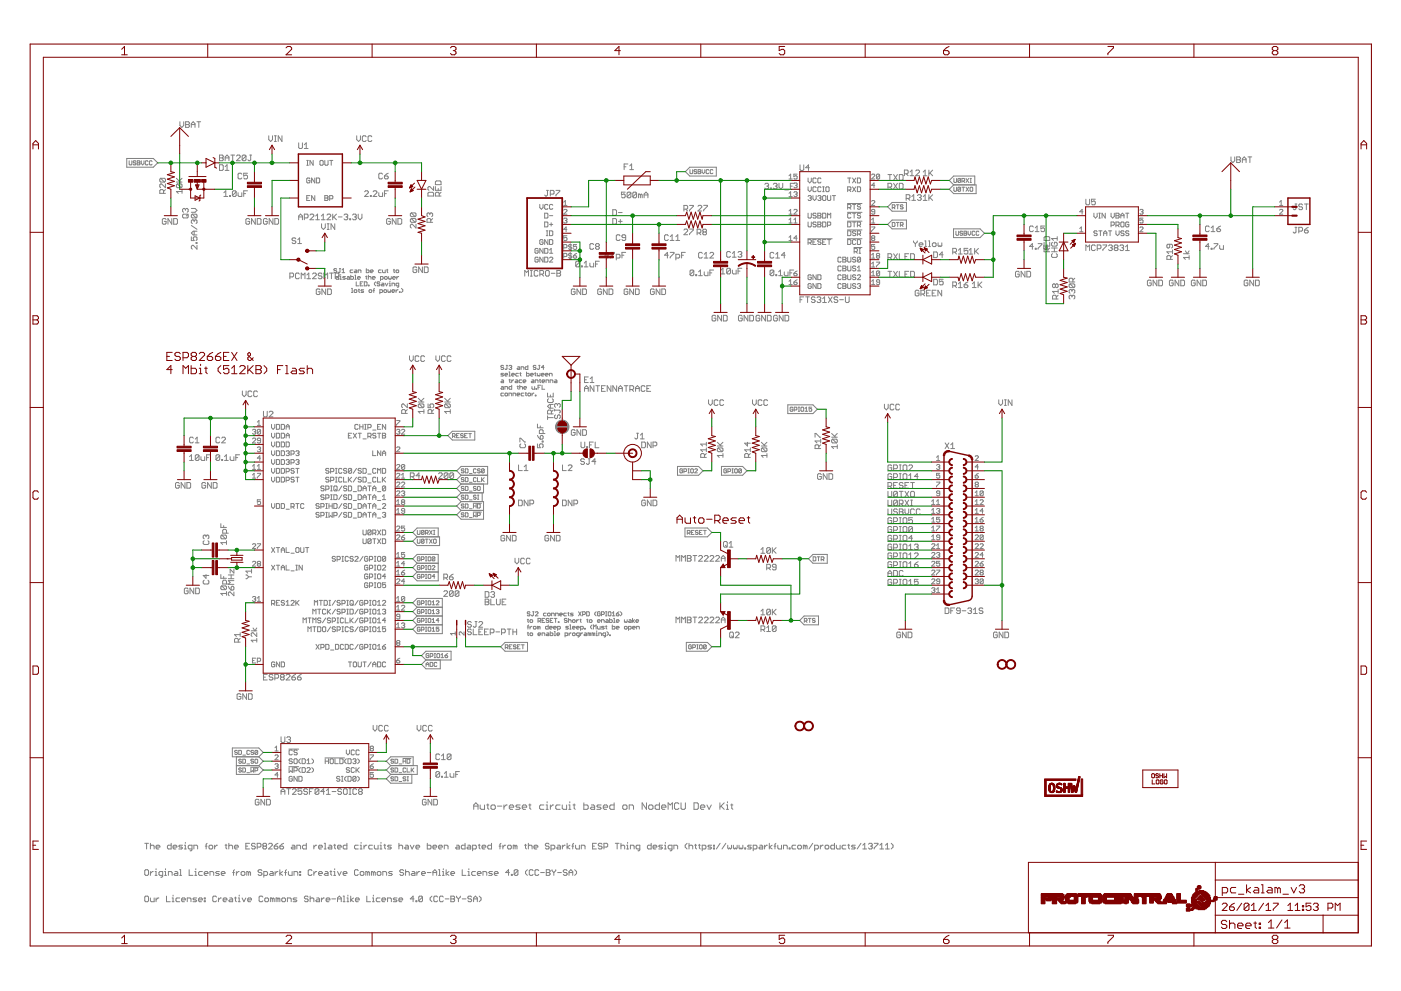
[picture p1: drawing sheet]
<svg xmlns="http://www.w3.org/2000/svg" width="420mm" height="297mm" viewBox="0 0 420 297" stroke-linecap="round" stroke-linejoin="round" font-family="sans-serif">
<g fill="none" stroke="#808080" stroke-width=".3">
<path d="M54 36.5v1.1l.5 .6 .6-.6v-1.1M55.7 36.5h.8l.3 .3-.3 .5 .3 .6-.3 .3h-.8zM55.7 37.3h.8M57.4 38.2v-1.1l.5-.6 .6 .6v1.1M57.4 37.3h1.1M59.1 36.5h1.1M59.6 36.5v1.7M38 47.5h8l1.3 1.3-1.3 1.3h-8zM38.7 48.2v1l.2 .2 .6-.2v-1M40.8 48.4l-.6-.2-.3 .4 .7 .2 .2 .4-.2 .2-.7-.2M41.2 48.2h.6l.2 .2-.2 .4 .2 .4-.2 .2h-.6zM41.2 48.8h.6"/>
<path d="M42.4 48.2v.8l.4 .4 .4-.4v-.8M44.4 48.4l-.2-.2-.6 .2v.8l.2 .2 .6-.2M45.6 48.4l-.2-.2-.6 .2 .2 1 .6-.2M48.2 53.4l-.3 .3v.6l.3 .3h1.1M48.2 53.4h1.1l.3 .3v.6l-.3 .3M48.2 53.4l1.1 1.2M49 58v-.9l-.2-.3h-.6l-.3 .3v.9h1.7M49.6 55.1v1.2l-1.1-1.2-.6 .3v.6l.3 .3M49.6 56.8l-.6 .6M52.9 54.6h1.7M52.9 53.4l1.1 1.2M53.2 55.1h1.1l.3 .3v.6l-.3 .3"/>
<path d="M53.2 55.1l-.3 .3v.6l.3 .3h1.1M53.2 55.1l1.1 1.2M54.6 57.4h-1.7l.6 .6M54.6 56.8v1.2M54.6 53.4l-.9 .9M65.8 46.5h.9l.3 .3-.3 .5 .3 .6-.3 .3h-.9zM65.8 49.4h.9l.3 .3v1.1l-.3 .3h-.9zM65.8 47.3h.9M67.1 57.8l.6-.6v1.7M67.1 58.9h1.2M67.5 47.3h1.2M67.5 48.2v-1.1l.6-.6 .6 .6v1.1"/>
<path d="M67.5 50l.6-.6v1.7M67.5 51.1h1.2M68.9 58.6h.2v.3h-.2zM69.2 46.5h1.2M69.8 46.5v1.7M70.8 57.5l-.3-.3h-.5l-.3 .3v1.1M70.8 57.5v1.1l-.3 .3h-.5l-.3-.3M70.8 57.5l-1.1 1.1M70.9 46.8l.3-.3h.6l.3 .3v.3l-1.2 1.1h1.2M71.4 57.8v.8l.3 .3h.8v-1.1M72.5 52.2l-.3-.3h-.5l-.3 .3v1.1l.3 .3h.5l.3-.3M73.1 58h.6"/>
<path d="M73.8 46.8l-.3-.3h-.6l-.3 .3v1.1M73.8 46.8v1.1l-.3 .3h-.6l-.3-.3M73.8 46.8l-1.2 1.1M74.2 57.2h-1.1v1.7M74.2 51.9h-1.1v.9l.8-.3 .3 .3v.5l-.3 .3h-.5l-.3-.3M74.9 46.5h.6M75.2 46.5v1.4l-.3 .3-.6-.3M80.6 40.7v1.1l.6 .6 .5-.6v-1.1M82.3 40.7h.6M82.3 42.4h.6M82.6 40.7v1.7M84.6 40.7v1.7l-1.2-1.7v1.7"/>
<path d="M89.6 42.8v1.4l.3 .3h.5l.3-.3v-1.4M91.3 43.4l.5-.6v1.7M91.3 44.5h1.1M92 59.4h.5M92 49.5h.5M92 48.1h.5M92.2 48.1v1.4M92.9 58.6h-.9v1.5h.9M92.9 53.6l-.2-.2-.7 .2v1l.2 .2h.5l.2-.2v-.5h-.4M93.9 48.1v1.4l-.9-1.4v1.4M94.4 53.4v1.4l-.9-1.4v1.4M94.4 58.6v1.5l-.9-1.5v1.5"/>
<path d="M94.9 53.4h.7l.3 .2v1l-.3 .2h-.7zM96.2 48.1l.7 .2v1l-.2 .2-.8-.2v-1zM97.4 58.6h.7l.3 .3-.3 .5 .3 .4-.3 .3h-.7zM97.4 48.1v1.2l.2 .2 .8-.2v-1.2M97.4 59.4h.7M98.9 59.6h.7l.2-.2-.2-.8h-.7v1.5M98.9 48.1h.9M99.3 48.1v1.4M107 40.7v1.1l.5 .6 .6-.6v-1.1M109.3 57.5l.3-.3h.6l.3 .3v.3l-1.2 1.1h1.2M109.8 41l-.3-.3h-.5l-.3 .3v1.1l.3 .3h.5l.3-.3M111.1 58.6h.2v.3h-.2z"/>
<path d="M111.5 41l-.3-.3h-.5l-.3 .3v1.1l.3 .3h.5l.3-.3M111.9 57.5l.3-.3h.6l.2 .3v.3l-1.1 1.1h1.1M113.6 57.8v.8l.3 .3h.8v-1.1M114.7 52.2l-.3-.3h-.5l-.3 .3v1.1l.3 .3h.5l.3-.3M115.3 52.8h.8l.3 .5-.3 .3h-.5l-.3-.3zM115.3 58h.6M116.4 57.2h-1.1v1.7M116.4 51.9l-1.1 .9M128.3 57.9l.3-.3h1.2l.2 .3v.9h-1.7zM130 55.9v1.1l-1.1-1.1h-.3l-.3 .3v.6l.3 .2M130.6 54.5l.3-.3h1.1l.3 .3v.9h-1.7zM130.6 55.9v1.1h1.7v-1.1"/>
<path d="M131.4 56.5v.5M131.7 58.8v-.9l-.3-.3h-.5l-.3 .3v.9h1.7M132.3 57.6l-.6 .6M163.9 57.1h.6M164.2 57.1v1.4l-.3 .3-.6-.3M165 58.2h.9l.3-.3v-.6l-.3-.2h-.9v1.7M166.7 57.1h1.2v.2l-1.2 1.2v.3M187.2 50h.5M187.5 57.6h-1.1v.8l.5-.2 .6 .2v.6l-.3 .3h-.6l-.2-.3M188.3 49.1h-1.1v1.7M188.9 49.7l.5-.6v1.7M188.9 50.8h1.1"/>
<path d="M189.2 57.9l-.3-.3h-.5l-.3 .3v1.1M189.2 57.9v1.1l-.3 .3h-.5l-.3-.3M189.2 57.9l-1.1 1.1M190.9 57.9l-.3-.3h-.5l-.3 .3v1.1M190.9 57.9v1.1l-.3 .3h-.5l-.3-.3M190.9 57.9l-1.1 1.1M192 58.4l-.5-.2v1.1M192 58.4l.3-.2 .3 .2v.9M192 58.4v.9M193.2 59.3v-1.1l.5-.6 .6 .6v1.1M193.2 58.4h1.1M206.9 50.1h7.9v2.7h-7.9l-1.4-1.3z"/>
<path d="M206.9 50.8v1.1l.2 .1 .6-.1v-1.1M209 51l-.3-.2-.6 .2 .2 .5 .7 .1-.3 .4-.6-.1M209.4 50.8l.8 .2-.2 .5 .2 .4-.2 .1h-.6zM209.4 51.5h.6M210.6 50.8v.8l.4 .4 .4-.4v-.8M212.6 51l-.2-.2-.6 .2v.9l.2 .1 .6-.1M213.8 51l-.2-.2-.6 .2v.9l.2 .1 .6-.1M229.4 55.2l.3-.3h.5l.3 .3-.3 .6M229.9 55.8h.3M230.2 55.8l.3 .3-.3 .5h-.5l-.3-.2M231.1 56.4h.3v.2h-.3zM231.9 55.2l.3-.3h.6l.2 .3-.2 .6"/>
<path d="M232.5 55.8h.3M232.8 55.8l.2 .3-.2 .5h-.6l-.3-.2M233.6 54.9v1.2l.6 .5 .5-.5v-1.2M235.3 56.9h1.2M236.6 52.7l.5-.5v1.5M236.6 58l.5-.5v1.4M236.6 53.7h1M236.6 58.9h1M237 55.8h.6M238.1 57.7l.2-.2h.5l.3 .2-.3 .5M238.1 55.1l.7-.3 .3 .3-.3 .5M238.1 54.9h-1.1v1.7"/>
<path d="M238.6 58.2h.2M238.6 55.6h.2M238.8 58.2l.3 .2-.3 .5h-.5l-.2-.2M238.8 55.6l.3 .2-.3 .5-.7-.3M239.1 52.2h-1v.7l.5-.2 .5 .2v.5l-.3 .3h-.5l-.2-.3M239.9 49.4v1.4l.3 .3h.6l.2-.3v-1.4M242.3 58.9l.3-.3h.5l.2 .3-.2 .5M242.3 53.4v.9l.5 .5 .5-.5v-.9M242.3 56v1l.5 .4 .5-.4v-1M242.7 50.3h-1.1l.9-.9v1.7M242.8 59.4h.3M243.1 59.4l.2 .2-.2 .5h-.5l-.3-.3"/>
<path d="M243.8 58.6v1l.5 .5 .5-.5v-1M244.8 56.2l-.3-.2-.7 .2v1l.2 .2 .8-.2M244.8 53.6l-.3-.2-.7 .2v1l.2 .2h.5l.3-.2M245.3 58.9l.2-.3h.5l.2 .3-.2 .5M245.7 59.4h.3M246 59.4l.2 .2-.2 .5h-.5l-.2-.3M246.2 56.2l-.2-.2-.7 .2v1l.2 .2 .7-.2M246.2 53.6l-.2-.2-.7 .2v1l.2 .2h.5l.2-.2M246.7 58.9l.3-.3h.4l.3 .3v.9l-.3 .3h-.4l-.3-.3zM246.7 57.4h.5M246.7 56h.5M247 56v1.4"/>
<path d="M247.7 56.2l.2-.2 .7 .2v1l-.2 .2-.7-.2zM248.2 58.6v1.2l.2 .3h.5l.2-.3v-1.2M249.6 58.6h1M250.1 58.6v1.5M254.2 53.4h1M254.2 57h.7l.3-.3v-.5l-.3-.2h-.7v1.4M254.7 53.4v1.4M254.7 57l.5 .4M255.7 53.4l.9 1.4M255.7 56l.9 1.4M256.6 53.4l-.9 1.4M256.6 56l-.9 1.4"/>
<path d="M257.1 56h.8l.2 .2v1l-.2 .2h-.8zM257.1 53.4h.8l.2 .2v1l-.2 .2h-.8zM261.4 52.5l.2-.3h.5l.2 .3-.9 1.2h.9M262.3 55.6h-.9l.7-.8v1.5M263.8 52.5l-1 .9M263.8 52.5v.9l-.2 .3h-.5l-.3-.3M263.8 52.5l-.2-.3h-.5l-.3 .3v.9M266.3 56.1h.8l.3-.3v-.6l-.3-.3h-.8v1.7M266.3 52.3h1.1M266.9 52.3v1.7M266.9 56.1l.5 .5M268 52.3l1.1 1.7"/>
<path d="M268 54.9l1.1 1.7M269.1 52.3l-1.1 1.7M269.1 54.9l-1.1 1.7M269.7 54.9h.9l.2 .3v1.2l-.2 .2h-.9zM269.7 52.3h.9l.2 .3v1.1l-.2 .3h-.9zM271.2 52.1h.9l.3-.3v-.6l-.3-.2h-.9v1.7M271.8 59.5h.8l.3-.3v-.6l-.3-.2h-.8v1.6M271.8 52.1l.6 .6M272.3 59.5l.6 .5M272.9 51.5l.6-.5v1.7M272.9 52.7h1.1M273.5 58.9l.5-.5v1.6"/>
<path d="M274.6 51.2l.3-.2h.6l.3 .2v.3l-1.2 1.2h1.2M275.1 58.6l.3-.2h.6l.3 .2-.3 .6M275.7 59.2h.3M276 59.2l.3 .3-.3 .5h-.6l-.3-.2M276.9 51.6l.6-.6v1.7M276.9 58.9l.6-.5v1.7M276.9 52.7h1.1M278.6 51v1.7M278.6 58.4v1.7M278.9 51.8l.8 .9M278.9 59.2l.8 .9M279.7 51l-1.1 1.1"/>
<path d="M279.7 58.4l-1.1 1.1M284.7 56.7l1.3-1.3h6.7v2.6h-6.7zM286 55.4l-1.3-1.3 1.3-1.3h6.3v2.6M286.1 53.5v1l.2 .2 .6-.2v-1M286.1 56.1v1l.2 .2 .6-.2v-1M288.1 56.3l-.6-.2-.2 1M288.1 56.3l-.8 .8M288.1 53.7l-.6-.2-.2 .2v.8M288.1 53.7l-.2 1-.6-.2M288.1 56.3l-.2 1-.6-.2M288.1 53.7l-.8 .8M288.5 54.3h.6l.2-.6-.8-.2v1.2"/>
<path d="M288.5 56.1h.8M288.9 54.3l.4 .4M288.9 56.1v1.2M289.7 53.5l.8 1.2M289.7 56.1l.8 1.2M290.5 53.5l-.8 1.2M290.5 56.1l-.8 1.2M290.9 53.5h.4M290.9 54.7h.4M290.9 56.3l.2-.2 .6 .2-.2 1-.6-.2zM291.1 53.5v1.2M325.6 59.7v1.4l.3 .3h.6l.3-.3v-1.4"/>
<path d="M328.5 59.7h-1.2v.9l.9-.3 .3 .3v.5l-.3 .3h-.6l-.3-.3M369.2 47v1.2l.5 .5 .6-.5v-1.2M370.9 47h.8l.3 .3-.3 .6 .3 .6-.3 .2h-.8zM370.9 47.9h.8M372.6 47.9h1.1M372.6 48.7v-1.1l.5-.6 .6 .6v1.1M374.3 47h1.1M374.8 47v1.7M49.8 65.8l-.3-.3h-.5l-.3 .3v1.1l.3 .3h.5l.3-.3v-.5h-.5M51.5 65.5v1.7l-1.1-1.7v1.7M52.1 65.5h.8l.3 .3v1.1l-.3 .3h-.8zM55 64.2h1.2l.2 .3v.5l-.2 .3h-1.2l-.2-.3v-.5z"/>
<path d="M55.6 62.8l-.3-.3-.5 .3v.5l.2 .3M55.6 62.8l.3-.3 .5 .3v.5l-.2 .3M55.6 62.8v.3M56.4 64.2l-.5 .5M57.4 71v1.1h.8l-.2-.5 .2-.6h.6l.3 .3v.5l-.3 .3M57.4 67.6l1.7 1.1M57.4 62.5h1.1l.6 .6-.6 .5h-1.1M57.7 64.2h1.1l.3 .3v.5l-.3 .3M57.7 64.2l-.3 .3v.5l.3 .3h1.1M57.7 64.2l1.1 1.1M58.2 66.2l-.2-.3-.6 .3v.5l.3 .3M58.2 66.2l.3-.3 .6 .3v.5l-.3 .3"/>
<path d="M58.2 66.2v.3M58.2 69.3v1.1M58.8 72.7h.3v.3h-.3zM59.1 73.5v1.2l-1.1-1.2-.6 .3v.6l.3 .3M59.1 69.3h-1.1l-.6 .5 .6 .6h1.1M74.9 65.8l-.3-.3h-.6l-.3 .3v1.1l.3 .3h.6l.3-.3v-.5h-.6M76.6 65.5v1.7l-1.2-1.7v1.7M77.2 65.5h.8l.3 .3v1.1l-.3 .3h-.8zM80.1 65.8l-.2-.3h-.6l-.3 .3v1.1l.3 .3h.6l.2-.3v-.5h-.5M81.9 65.5v1.7l-1.2-1.7v1.7M82.4 65.5h.9l.2 .3v1.1l-.2 .3h-.9zM88.7 71.6l-.3-.3h-.5l-.3 .3 .3 .6h.5l.3 .2-.3 .6h-.5l-.3-.3"/>
<path d="M89.3 71.9l.6-.6v1.7M89.3 73h1.1M89.6 65.9v-1.2l.5-.5 .6 .5v1.2M89.6 65h1.1M91.3 65.3h.8l.3-.3v-.5l-.3-.3h-.8v1.7M93 64.5l.3-.3h.5l.3 .3v.2l-1.1 1.2h1.1M94.7 65.9h1.1M94.7 64.7l.5-.5v1.7M96.4 65.9h1.1M96.4 64.7l.5-.5v1.7M96.4 67.1v1.1l.6 .6 .6-.6v-1.1M98.1 64.5l.3-.3h.5l.3 .3v.2l-1.1 1.2h1.1"/>
<path d="M98.1 68.8h.6M98.1 67.1h.6M98.4 67.1v1.7M99.8 64.2v1.7M100.1 65l.8 .9M100.4 67.1v1.7l-1.1-1.7v1.7M100.9 64.2l-1.1 1.1M101.5 65h1.1M103.2 64.5l.3-.3h.5l.3 .3-.3 .5M103.7 65h.3M104 65l.3 .3-.3 .6h-.5l-.3-.3M104.9 65.6h.3v.3h-.3z"/>
<path d="M105.7 64.5l.3-.3h.6l.2 .3-.2 .5M106.3 65h.3M106.6 65l.2 .3-.2 .6h-.6l-.3-.3M107.4 64.2v1.1l.6 .6 .5-.6v-1.1M117.1 65.8l-.3-.3h-.6l-.2 .3v1.1l.2 .3h.6l.3-.3v-.5h-.6M118.8 65.5v1.7l-1.2-1.7v1.7M119.3 65.5h.9l.3 .3v1.1l-.3 .3h-.9zM123.4 65.5h1.1l.3 .3v.6l-.3 .2M123.4 63.8h1.1l.3 .3v.6l-.3 .2M123.4 63.8l-.3 .3v.6l.3 .2h1.1M123.4 65.5l-.3 .3v.6l.3 .2h1.1M123.4 65.5l1.1 1.1"/>
<path d="M123.4 63.8l1.1 1.1M124.8 67.2v1.1l-1.2-1.1-.5 .3v.6l.3 .2M128.9 64.1l-.3-.3-.5 .3v.6l.2 .2M128.9 64.1l.3-.3 .6 .3v.6l-.3 .2M128.9 64.1v.3M129.2 66.6v-.8l-.3-.3h-.6l-.2 .3v.8h1.7M129.8 65.5l-.6 .6M161.4 77.3l-.2-.2h-.5l-.3 .2v1l.8 .2 .2-.7h-.5M161.4 74.7l-.2-.2-.8 .2v1l.8 .2 .2-.7h-.5M161.9 61.3v.9l.5 .5 .5-.5v-.9M162.9 72.1l-.3-.3h-.5l-.2 .3v.9l.2 .3h.5l.3-.8h-.5M162.9 74.5v1.4l-1-1.4v1.4"/>
<path d="M162.9 77.1v1.4l-1-1.4v1.4M163.3 63.9h.8l.2 .3v.9l-.2 .3h-.8zM163.3 66.5h.8l.2 .3v1l-.2 .2h-.8zM163.3 74.5h.8l.2 .2v1l-.2 .2h-.8zM163.3 77.1h.8l.2 .2v1l-.2 .2h-.8zM163.8 70.6h.5M163.8 69.2h.5M164.1 69.2v1.4M164.3 61.5l-.2-.2-.8 .2v1l.3 .2 .7-.2M164.3 71.8v1.5l-1-1.5v1.5M164.8 69.2h.7l.3 .2v1l-.3 .2h-.7zM164.8 71.8h.7l.3 .3v.9l-.3 .3h-.7z"/>
<path d="M164.8 77.3l.3-.2h.4l.3 .2-1 1.2h1M164.8 75l.5-.5v1.4M164.8 64.6h1M164.8 67.3h1M164.8 75.9h1M165.3 66.8v1M165.8 61.5l-.3-.2-.7 .2v1l.3 .2 .7-.2M169.1 74.3h.7l.2-.3v-.5l-.2-.2h-.7v1.5M169.1 76.9h.7l.2-.2v-.5l-.2-.3h-.7v1.5M169.1 63l.2-.2 .7 .2-.9 1.2h.9M169.1 65.6l.2-.2h.5l.2 .2-.2 .5M169.1 61.6h.9"/>
<path d="M169.1 60.6l.4-.5v1.5M169.5 66.1h.3M169.8 66.1l.2 .3-.2 .4h-.5l-.2-.2M170 70.7h-.9v.7l.4-.3 .5 .3v.5l-.2 .2-.7-.2M170 68.7h-.9l.7-.7v1.5M171 73.1v1.9M171 75.7v1.9M171.5 73.5l-.7-.2-.3 .5 .7 .2 .3 .5-.3 .3h-.4l-.3-.3M171.5 76.2l-.3-.3-.7 .3 .3 .5 .7 .2-.3 .5-.7-.2M172 76.7h.7l.2 .5-.7 .2zM172.9 73.3h-.9v.7l.5-.2 .4 .2-.2 .8h-.5l-.2-.3M172.9 75.9l-.9 .8"/>
<path d="M173.8 78.6l-.3-.3h-.6l-.2 .3v1.1M173.8 78.6v1.1l-.3 .3h-.6l-.2-.3M173.8 78.6l-1.1 1.1M174.3 79.7h.3v.3h-.3zM175.2 80h1.1M175.2 78.9l.6-.6v1.7M176.9 78.9v.8l.3 .3h.8v-1.1M178 73.3l-.2-.3h-.6l-.3 .3v1.1l.3 .3h.6l.2-.3M178.6 79.1h.6M178.9 73.9l-.3-.3 .3-.6h.6l.2 .3-.2 .6M178.9 73.9l-.3 .2 .3 .6h.6l.2-.3-.2-.5M178.9 73.9h.6"/>
<path d="M179.7 78.3h-1.1v1.7M182.5 76.5h-1.1l.9-.9v1.7M183.1 75.6h1.2v.3l-1.2 1.2v.2M183.8 62.9h.8l.3 .2v1.2l-.3 .3h-.8zM183.8 65.5h.8l.3 .3v1.1l-.3 .3h-.8zM184.8 77.3h.9l.2-.2v-.6l-.2-.3h-.9v1.7M185.5 66.4h1.1M185.5 63.7h1.1M185.9 70.7l-.2-.3h-.6l-.3 .3v1.1l.3 .3h.6l.2-.3M186 65.8v1.1M186.5 76.5h.6M187.6 75.6h-1.1v1.7"/>
<path d="M187.6 71.2h-.8l-.3-.2 .3-.6h.6l.2 .3v1.1l-.2 .3h-.6l-.3-.3M200.4 70.7l-.2-.3h-.6l-.3 .3v1.1l.3 .3h.6l.2-.3M200.4 76.5h-1.1l.9-.9v1.7M201 71l.6-.6v1.7M201 75.6h1.1v.3l-1.1 1.2v.2M201 72.1h1.1M202.7 77.3h.8l.3-.2v-.6l-.3-.3h-.8v1.7M202.7 72.1h1.1M202.7 71l.6-.6v1.7M204.4 76.5h.6M205.1 62.7h.9l.2-.3v-.6l-.2-.2h-.9v1.7M205.1 69l.3-.3h.6l.2 .3v.2l-1.1 1.2h1.1"/>
<path d="M205.5 75.6h-1.1v1.7M205.7 62.7l.5 .6M206.8 68.7h1.1v.3l-1.1 1.1v.3M206.8 61.6h1.1v.2l-1.1 1.2v.3M209.1 69.8h.8l.3-.3v-.5l-.3-.3h-.8v1.7M209.3 61.8l.3-.2h.6l.3 .2v.3l-1.2 1.1h1.2M209.6 69.8l.6 .6M210.6 75.9l-.2-.3h-.6l-.3 .3v1.2l.3 .2h.6l.2-.2M211 61.6h1.2v.2l-1.2 1.1v.3M211.1 69.5l-.3-.2 .3-.6h.5l.3 .3-.3 .5M211.1 69.5l-.3 .3 .3 .6h.5l.3-.3-.3-.6M211.1 69.5h.5"/>
<path d="M211.2 77.3h1.1M211.2 76.2l.6-.6v1.7M212.9 75.9l.3-.3h.5l.3 .3v.3l-1.1 1.1h1.1M219.1 75.7l-.3-.3h-.6l-.3 .3v1.1l.3 .3h.6l.3-.3M219.6 77.1h1.2M219.6 76l.6-.6v1.7M221.3 75.7l.3-.3h.6l.3 .3-.3 .5M221.9 76.2h.3M222.2 76.2l.3 .3-.3 .6h-.6l-.3-.3M232.1 75.9l-.3-.3h-.6l-.3 .3v1.2l.3 .2h.6l.3-.2M232.7 77.3h1.1M232.7 76.2l.5-.6v1.7"/>
<path d="M235.5 76.5h-1.1l.8-.9v1.7M236.6 64.2h1M236.6 72.1h1M236.6 63.2l.5-.4v1.4M236.6 65.9l.5-.5v1.4M236.6 71.1l.5-.4v1.4M236.6 66.8h1M238.1 63l.2-.2 .8 .2-1 1.2h1M238.1 66.8h1M238.1 65.9l.5-.5v1.4M239.1 71.4h-1l.7-.7v1.4M242.3 71.6h7.3"/>
<path d="M242.3 72.8h.8l.2-.3v-.4l-.2-.3h-.8v1.5M242.3 63.9v1.2l.3 .3 .7-.3v-1.2M242.3 66.5v1.3l.3 .2h.5l.2-.2v-1.3M242.8 72.8l.5 .5M243.8 72.5h.5M244.8 64.2l-.3-.3h-.5l-.2 .5 .2 .2h.5l.3 .5-.3 .3-.7-.3M244.8 66.8l-.3-.3-.7 .3 .2 .5h.5l.3 .2-.3 .5h-.5l-.2-.2M244.8 71.8h-1v1.5h1M245.3 66.5h.7l.2 .3-.2 .5 .2 .5-.2 .2h-.7zM245.3 63.9h.7l.2 .3-.2 .4 .2 .5-.2 .3h-.7zM245.3 64.6h.7M245.3 67.3h.7"/>
<path d="M246.2 72.1l-.2-.3h-.5l-.2 .5 .7 .2 .2 .5-.2 .3h-.5l-.2-.3M246.7 63.9h.7l.3 .3v.9l-.3 .3h-.7zM246.7 66.5h.7l.3 .3v1l-.3 .2h-.7zM246.7 72.5h.5M247.7 71.8h-1v1.5h1M248.2 65.4v-1.5l.4 .5 .5-.5v1.5M248.2 67.5h.7l.2-.7-.2-.3h-.7v1.5M248.2 71.8h.9M248.6 71.8v1.5M252.3 80l-.3-.3-.7 .3v.9l.2 .3h.5l.3-.3M252.3 77.3l-.3-.2h-.5l-.2 .2v1l.2 .2 .8-.2M252.8 79.7h.7l.2 .3-.2 .5 .2 .4-.2 .3h-.7z"/>
<path d="M252.8 77.1h.7l.2 .2-.2 .5 .2 .5-.2 .2h-.7zM252.8 77.8h.7M254.1 63.6h4.4M254.1 71.6h4.4M254.1 68.9h4.4M254.1 66.3h4.4M254.1 61h4.4M254.2 79.7v1.2l.2 .3h.5l.3-.3v-1.2M254.2 66.5h.7l.3 .3v1l-.3 .2h-.7zM254.2 71.8h.7l.3 .3v.9l-.3 .3h-.7zM254.2 62.2h.7l.3-.2v-.5l-.3-.2h-.7v1.4M254.2 69.2h.7l.3 .2v1l-.3 .2h-.7z"/>
<path d="M254.2 77.1v1.2l.2 .2 .8-.2v-1.2M254.7 62.2l.5 .5M255.2 64.2l-.3-.3h-.5l-.2 .3v.9l.2 .3 .8-.3M255.7 63.9h.9M255.7 66.5h.9M255.7 61.3h.9M256.1 74.2h2.4M256.2 75.4h.7l.2-.2v-.5l-.2-.2h-.7v1.4M256.2 61.3v1.4M256.2 63.9v1.5M256.2 66.5v1.5M256.6 80l-.2-.3-.7 .3 .2 .5h.5l.2 .2-.2 .5h-.5l-.2-.3"/>
<path d="M256.6 77.3l-.2-.2h-.5l-.2 .5 .2 .2h.5l.2 .5-.2 .2-.7-.2M256.6 72.1l-.2-.3h-.5l-.2 .3v.9l.2 .3h.5l.2-.3M256.6 69.4l-.2-.2-.7 .2 .2 .5 .7 .2-.2 .5-.7-.2M256.6 75.4l.5 .5M257.1 67.5h.8l.2-.2-.2-.8h-.8v1.5M257.1 71.8h.8l.2 .3v.9l-.2 .3h-.8zM257.1 70.1h.8l.2-.7-.2-.2h-.8v1.4M257.6 74.5h.5M257.6 75.9h.5M257.6 70.1l.5 .5M257.6 67.5l.5 .5M257.9 74.5v1.4"/>
<path d="M258.1 61.5l-.2-.2-.8 .2 .3 .5 .7 .2-.2 .5-.8-.2M258.1 77.3l-.2-.2h-.5l-.3 .2v1M258.1 64.2l-.2-.3h-.5l-.3 .5 .3 .2h.5l.2 .5-.2 .3-.8-.3M258.1 77.3v1l-.2 .2-.8-.2M258.1 77.3l-1 1M261.4 60.3l.2-.2 .7 .2v.3l-.9 1h.9M261.4 77.4h.9M261.4 68h.9l-.9 1.5M261.4 66.8h.9M261.4 65.9l.5-.5v1.4M261.4 76.4l.5-.5v1.5M261.4 79.1l.5-.5v1.4"/>
<path d="M261.6 71.4l-.2 .2 .2 .5 .7-.2-.2-.5M261.6 71.4h.5M261.6 71.4l-.2-.3 .2-.4h.5l.2 .2-.2 .5M262.3 63.5h-.7l-.2-.3 .2-.4 .7 .2v1l-.2 .2-.7-.2M262.3 73.3h-.9v.7l.5-.2 .4 .2-.2 .8h-.5l-.2-.3M262.8 78.6h1l-1 1.4M263.1 76.7l-.3 .2 .3 .5 .7-.2-.2-.5M263.1 76.7l-.3-.3 .3-.5 .7 .3-.2 .5M263.1 76.7h.5M266.2 62l1.3-1.3h4.3v2.6h-4.3zM266.2 67.3l1.3-1.3h4.3v2.6h-4.3zM266.3 77.2h.8l.3-.3v-.6l-.3-.2h-.8v1.6"/>
<path d="M266.9 77.2l.5 .5M267.6 66.7l.8 .2-.2 1h-.6zM267.6 62.2h.6l.2-.2-.2-.6h-.6v1.2M268 76.1l1.1 1.6M268 62.2l.4 .4M268.8 66.7h.8M268.8 61.4h.8M269.1 76.1l-1.1 1.6M269.2 61.4v1.2M269.2 66.7v1.2M269.7 76.1v1.6h1.1M270 67.5h.6l.2-.6-.8-.2v1.2"/>
<path d="M270.4 67.5l.4 .4M270.8 61.6l-.6-.2-.2 .4 .6 .2 .2 .4-.2 .2-.6-.2M271.4 76.9h.6M272.5 76.1h-1.1v1.6h1.1M273.1 76.1h.8l.3 .2v1.2l-.3 .2h-.8zM273.5 60h1.1M274 72.2v.3l.5 .6M274.5 73.1v.8M275.1 72.2v.3l-.6 .6M275.7 73.4h1.1l-.3-.6h-.6l-.2 .3v.5l.2 .3h.6M276.9 60.1h1.1M277.3 73.9h.6"/>
<path d="M277.3 72.2h.3v1.7M278.5 73.9h.5M278.5 72.2h.3v1.7M279.6 73.1l.3-.3h.6l.2 .3v.5l-.2 .3h-.6l-.3-.3zM280 75.5h.9l.2 .3v1.1l-.2 .3h-.9zM281.3 72.8v.8l.3 .3 .3-.3 .3 .3 .2-.3v-.8M282.9 76.4h-1.2l.9-.9v1.7M285.7 75.6h.9l.3-.3v-.6l-.3-.3h-.9v1.7M286 68.6h7.9l1.3 1.3-1.3 1.3h-7.9zM286.3 75.6l.6 .5M286.7 69.3v1l.2 .2 .6-.2v-1M287.4 75l.6-.6v1.7"/>
<path d="M287.4 76.1h1.2M288.7 69.5l-.6-.2-.2 .4 .6 .2 .2 .4-.2 .2-.6-.2M289.1 69.3h.6l.2 .2-.2 1h-.6zM289.1 69.9h.6M290.3 74.4h-1.2v.9l.9-.3 .3 .3v.6l-.3 .2h-.6l-.3-.2M290.3 69.3v.8l.4 .4 .4-.4v-.8M290.6 75l.6-.5v1.7M290.6 76.2h1.1M292.3 74.5v1.7M292.4 69.5l-.3-.2-.6 .2 .2 1 .7-.2M292.6 75.3l.8 .9M293.4 74.5l-1.1 1.1"/>
<path d="M293.6 69.5l-.2-.2-.6 .2v.8l.2 .2 .6-.2M309.9 73.9h-1.1l.8-.9v1.7M309.9 68l-.3-.2h-.5l-.3 .2v1.2l.3 .2h.5l.3-.2M310.5 74.4h.2v.3h-.2zM310.5 69.4h1.1M310.5 68.3l.5-.5v1.6M311.3 73h1.1v.3l-1.1 1.1v.3M313 73.6v.8l.3 .3h.9v-1.1M313.1 72.6v1.2h1.7v-1.2M313.3 67.8h-1.1v.8l.8-.3 .3 .3v.6l-.3 .2h-.6l-.2-.2M313.4 70.9h1.1l.3 .3v.9h-1.7v-.9zM314 73.2v.6"/>
<path d="M314.2 75.5v-.9l-.2-.3h-.6l-.3 .3v.9h1.7M314.8 74.3l-.6 .6M315.4 75.5h1.7M315.4 74.3h1.7M315.6 72.6l-.2 .3v.6l.2 .3h1.2l.3-.3v-.6l-.3-.3h-.6v.6M315.6 76l-.2 .3v.6l.2 .3h1.2l.3-.3v-.6l-.3-.3M316.2 74.3v1.2M317.1 70.9v1.2M317.1 71.5h-1.7l.5 .6M323.8 69.5h1M323.8 68.5l.5-.5v1.5M324.8 63.5h-1l.7-.7v1.4"/>
<path d="M325.6 75.1v-1.7l.6 .6 .6-.6v1.7M328.1 63.9v1l.4 .5 .5-.5v-1M328.5 73.7l-.3-.3h-.6l-.3 .3v1.1l.3 .3h.6l.3-.3M329 69.4l-.2-.2-.7 .2 .2 .5 .7 .2-.2 .5-.7-.2M329.1 74.5h.8l.3-.2v-.6l-.3-.3h-.8v1.7M329.5 65.4h.5M329.5 63.9h.5M329.5 69.2h1M329.8 63.9v1.5M330 69.2v1.4M330.8 73.4h1.1v.3l-1.1 1.1v.3M331 69.9h.9"/>
<path d="M331 70.6v-.9l.5-.5 .4 .5v.9M331.5 63.9v1.5l-1-1.5v1.5M332.4 73.7l.3-.3h.6l.3 .3-.3 .6M332.4 69.2h1M332.9 69.2v1.4M333 74.3h.3M333.2 63.9v1l.5 .5 .5-.5v-1M333.2 67.5h.7l.3-.2v-.5l-.3-.3h-.7v1.5M333.3 74.3l.3 .2-.3 .6h-.6l-.3-.3M334.4 74.3l-.2-.3 .2-.6h.6l.3 .3-.3 .6M334.4 74.3l-.2 .2 .2 .6h.6l.3-.3-.3-.5M334.4 74.3h.6"/>
<path d="M334.7 67.5h.7l.2-.2v-.5l-.2-.3h-.7v1.5M334.7 63.9h.7l.2 .3-.2 .4 .2 .5-.2 .3h-.7zM334.7 64.6h.7M334.7 69.2v.9l.5 .5 .4-.5v-.9M335.2 67.5l.4 .5M335.9 73.7l.2-.3h.6l.3 .3-.3 .6M336.1 66.8l.3-.3 .7 .3v1l-.3 .2h-.4l-.3-.2zM336.1 64.6h1M336.1 65.4v-1l.5-.5 .5 .5v1M336.4 74.3h.3M336.7 74.3l.3 .2-.3 .6h-.6l-.2-.3M337.1 69.4l-.3-.2-.7 .2 .3 .5 .7 .2-.3 .5-.7-.2"/>
<path d="M337.5 75.1h1.2M337.5 74l.6-.6v1.7M337.6 63.9h.9M338.1 63.9v1.5M338.5 66.8l-.2-.3-.7 .3v1l.2 .2h.5l.2-.7h-.4M338.5 69.4l-.2-.2-.7 .2 .2 .5 .7 .2-.2 .5-.7-.2M341.8 68.3l.3-.3 .7 .3v.2l-1 1h1M341.8 63l.8-.2 .2 .2-.2 .5M342.3 63.5h.3M342.6 63.5l.2 .2-.2 .5-.8-.2M342.8 65.4h-1v.7l.5-.2 .5 .2-.2 .7h-.5l-.3-.2M350.8 73.2v.9l-.3 .2-.6-.2v-.6l.3-.3h1.1l.3 .3v.6l-.3 .2"/>
<path d="M351.1 77.7v-.8l-.3-.3h-.6l-.3 .3v.8h1.7M351.6 75.5h-1.7l.6 .6M351.6 76.6l-.5 .6M351.6 74.9v1.2M354.9 76.1h1.7M355.5 75.2l.5 .9 .6-.9M356.6 77.2h-1.7l.6 .5M356.6 76.6v1.1M362.6 73.9h-1.1l.9-.9v1.7M362.6 68l-.2-.2h-.6l-.3 .2v1.2l.3 .2h.6l.2-.2M363.2 74.4h.3v.3h-.3zM363.2 69.4h1.1"/>
<path d="M363.2 68.3l.6-.5v1.6M364.1 73h1.1v.3l-1.1 1.1v.3M364.9 68.6h.9l.3 .6-.3 .2h-.6l-.3-.2zM365.8 73.6v.8l.3 .3h.8v-1.1M366.1 67.8l-1.2 .8M383.7 61.6h1M383.7 63l.3-.2 .7 .2-1 1.2h1M383.7 60.6l.5-.5v1.5M388.4 61.2h.5M388.4 68.1h.5M388.7 61.2v1.4l-.3 .2-.6-.2M388.7 68.1v1.5l-.3 .2-.6-.2"/>
<path d="M389.5 69.3h.9l.2-.3v-.6l-.2-.3h-.9v1.7M390.6 61.4l-.2-.2h-.6l-.3 .2v.3l.3 .3h.6l.2 .6-.2 .2h-.6l-.3-.2M391.2 61.2h1.1M391.2 69h.8l.3 .6-.3 .2h-.5l-.3-.2zM391.8 61.2v1.6M392.3 68.1l-1.1 .9M86.9 83h.9l.3-.3v-.6l-.3-.2h-.9v1.6M89.8 82.1l-.3-.2h-.6l-.3 .2v1.2l.3 .2h.6l.3-.2M90.3 83.5v-1.6l.6 .5 .6-.5v1.6M92 83.5h1.2M92 82.4l.6-.5v1.6M93.7 82.1l.3-.2h.6l.3 .2v.3l-1.2 1.1h1.2"/>
<path d="M96 86.9l-.3-.3h-.6l-.3 .3v1.1l.3 .3h.6l.3-.3v-.5h-.6M96.6 82.1l-.3-.2h-.6l-.3 .5 .3 .3h.6l.3 .6-.3 .2h-.6l-.3-.2M97.1 83.5v-1.6l.6 .5 .6-.5v1.6M97.7 86.6v1.7l-1.2-1.7v1.7M98.3 86.6h.8l.3 .3v1.1l-.3 .3h-.8zM98.8 81.9h1.2M99.4 81.9v1.6M100.5 83h.9l.3-.3v-.6l-.3-.2h-.9v1.6M101 80.7l-.2-.2-.7 .2 .3 .4 .6 .2-.2 .4-.7-.2M101.1 83l.6 .5M101.6 82.5v1.2h-.6l-.2-.6 .2-.2h.6M101.8 80.5h.4"/>
<path d="M102 80.5v1l-.2 .2-.4-.2M102 83.7h.4M102 82.9h.2v.8M102.2 82.3v.2M102.6 81.7h.8M102.6 80.9l.4-.4v1.2M103.6 82.9h-.6l-.2 .2 .8 .4-.2 .2h-.6M104.2 82.9l.6 .2v.6h-.6l-.2-.2 .2-.2h.6M105.2 82.5v1.2h.6l.2-.6-.2-.2h-.6M105.4 86.4h.2v1.3M105.4 87.7h.4M105.8 80.9l-.8 .2 .2 .6h.6"/>
<path d="M106.4 80.9l.6 .2v.6h-.6l-.2-.2 .2-.2h.6M106.4 86.8l.6 .3-.2 .6-.6-.2zM106.4 83.7h.4M106.4 82.5h.2v1.2M106.8 84.5v1.2h.8M107.2 83.3h.8l-.2-.4-.6 .2v.4l.6 .2M107.4 81.7v-.8l.8 .2v.6M107.4 86.8h.4M107.6 86.7v.8l.2 .2M108 85.1h.4M108.9 84.5h-.9v1.2h.9M109.1 86.8h-.7l-.2 .3 .9 .4-.2 .2h-.7"/>
<path d="M109.3 84.5l.8 .2v.8l-.2 .2h-.6zM109.7 82.9h.4M109.9 80.5v1.2l.8-.2-.2-.6h-.6M109.9 82.7v.8l.2 .2M110.5 85.5l.2 .2zM110.5 83.1l.6-.2 .2 .8M110.5 82.5v1.2M110.9 86.8l.6 .3-.2 .6-.6-.2zM111.1 81.3h.8l-.2-.4-.6 .2v.4l.6 .2M111.7 83.3h.8l-.2-.4-.6 .2v.4l.6 .2M111.9 87.1h.4M112.3 86.4l-.2 .3v1"/>
<path d="M112.7 84.5l-.4 .4v.4l.4 .4M113.9 87.7h.6l.2-.2-.2-.7h-.6v1.3M113.9 84.7l-.2-.2-.6 .2 .2 .4 .6 .2-.2 .4-.6-.2M114.1 83.7h.6l.2-.2-.2-.6h-.6v1.2M114.3 80.9l-.8 .2 .2 .6h.6M114.5 84.9l.6 .2v.6h-.6l-.2-.2 .2-.2h.6M114.7 80.9l.2 .8h.6v-.8M115.1 87.1l.6-.3 .2 .7-.6 .2zM115.5 82.9l.6 .2-.2 .6-.6-.2zM115.5 84.9l.4 .8 .4-.8M115.9 80.9h.4M116.1 80.7v.8l.2 .2"/>
<path d="M116.3 86.8v.7l.2 .2 .7-.2v-.7M116.5 82.9l.2 .8 .6-.2v-.6M116.7 85.7h.5M116.7 84.9h.2v.8M116.9 84.3v.2M117.6 85.7v-.8l.8 .2v.6M117.6 87.2h.8l-.2-.4-.6 .3 .2 .6h.4M117.8 83.3h.8l-.2-.4-.6 .2v.4l.6 .2M118 80.9h.4M118.2 80.7v.8l.2 .2M118.8 81.1l.6-.2 .2 .6-.6 .2zM118.8 86.8v.9"/>
<path d="M119 82.9v.8M119.4 86.8l-.6 .4M119.6 85.7h-.6l-.2-.6 .8-.2v1l-.4 .2M119.6 82.9l-.6 .4M119.8 87.5l.2 .2zM120.4 86.4l.4 .4v.4l-.4 .5M125 80.3l-.3-.3h-.6l-.2 .3v1.1l.2 .3h.6l.3-.3v-.5h-.6M126.7 80v1.7l-1.1-1.7v1.7M127.3 80h.8l.3 .3v1.1l-.3 .3h-.8zM157.4 82.8v-1.7l.5 .5 .6-.5v1.7M159.1 82.8h.5M159.1 81.1h.5"/>
<path d="M159.3 81.1v1.7M161.3 81.3l-.2-.2h-.6l-.3 .2v1.2l.3 .3h.6l.2-.3M161.9 82.2h.9l.2-.3v-.6l-.2-.2h-.9v1.7M162.5 82.2l.5 .6M163.6 81.3l.3-.2h.5l.3 .2v1.2l-.3 .3h-.5l-.3-.3zM165.3 81.9h1.1M167 81.1h.9l.2 .2-.2 .6 .2 .6-.2 .3h-.9zM167 81.9h.9M172.5 86.9l-.3-.3h-.6l-.3 .3v1.1l.3 .3h.6l.3-.3v-.5h-.6M174.2 86.6v1.7l-1.2-1.7v1.7M174.7 86.6h.9l.3 .3v1.1l-.3 .3h-.9zM180.4 86.9l-.3-.3h-.6l-.2 .3v1.1l.2 .3h.6l.3-.3v-.5h-.6"/>
<path d="M182.1 86.6v1.7l-1.1-1.7v1.7M182.6 86.6h.9l.3 .3v1.1l-.3 .3h-.9zM188.3 86.9l-.3-.3h-.5l-.3 .3v1.1l.3 .3h.5l.3-.3v-.5h-.6M190 86.6v1.7l-1.1-1.7v1.7M190.6 86.6h.8l.3 .3v1.1l-.3 .3h-.8zM196.2 86.9l-.3-.3h-.5l-.3 .3v1.1l.3 .3h.5l.3-.3v-.5h-.6M197.9 86.6v1.7l-1.1-1.7v1.7M198.5 86.6h.8l.3 .3v1.1l-.3 .3h-.8zM208.1 81.2l-.3-.3h-.6l-.3 .3v1.1M208.1 81.2v1.1l-.3 .3h-.6l-.3-.3M208.1 81.2l-1.2 1.1M208.6 82.3h.3v.3h-.3z"/>
<path d="M209.5 81.5l.6-.6v1.7M209.5 82.6h1.1M211.2 81.5v.8l.3 .3h.8v-1.1M212.9 81.8h.6M214 80.9h-1.1v1.7M214.7 94.8l-.3-.3h-.6l-.2 .3v1.1l.2 .3h.6l.3-.3v-.5h-.6M216.2 81l.6-.6v1.7M216.2 82.1h1.2M216.4 94.5v1.7l-1.2-1.7v1.7M216.9 94.5h.9l.3 .3v1.1l-.3 .3h-.9zM219.1 80.7v1.1l-.3 .3h-.6l-.3-.3M219.1 80.7l-.3-.3h-.6l-.3 .3v1.1"/>
<path d="M219.1 80.7l-1.2 1.1M219.6 81v.8l.3 .3h.9v-1.1M221.3 81.3h.6M222.5 80.4h-1.2v1.7M222.6 94.8l-.3-.3h-.6l-.2 .3v1.1l.2 .3h.6l.3-.3v-.5h-.6M224.3 94.5v1.7l-1.1-1.7v1.7M224.9 94.5h.8l.3 .3v1.1l-.3 .3h-.8zM227.9 94.8l-.3-.3h-.6l-.3 .3v1.1l.3 .3h.6l.3-.3v-.5h-.6M229.6 94.5v1.7l-1.2-1.7v1.7M230.1 94.5h.9l.3 .3v1.1l-.3 .3h-.9zM232.1 81.2l-.3-.3h-.6l-.3 .3v1.1M232.1 81.2v1.1l-.3 .3h-.6l-.3-.3"/>
<path d="M232.1 81.2l-1.2 1.1M232.7 82.3h.2v.3h-.2zM233.1 94.8l-.2-.3h-.6l-.3 .3v1.1l.3 .3h.6l.2-.3v-.5h-.5M233.5 81.5l.6-.6v1.7M233.5 82.6h1.1M234.8 94.5v1.7l-1.1-1.7v1.7M235.2 81.5v.8l.3 .3h.8v-1.1M235.4 94.5h.9l.2 .3v1.1l-.2 .3h-.9zM236.6 84.3l.5-.5v1.5M236.6 85.3h1M236.9 81.8h.6M238 80.9h-1.1v1.7"/>
<path d="M238.1 81.9h.7l.3 .5-.8 .3zM238.1 84.6h.7l.3 .5-.8 .2zM239.1 81.2l-1 .7M239.1 83.8l-1 .8M239.9 89.8h.6M241 89h-1.1v1.7M241.6 89h1.1M242.2 89v1.7M243.3 85.3l-.2-.3h-.5l-.3 .3v.9l.3 .3h.5l.2-.3v-.5h-.5M243.3 82.6l-.2-.2-.8 .2v1l.3 .2 .7-.2v-.5h-.5M244.5 89.3l-.3-.3h-.6l-.3 .3 .3 .5h.6l.3 .3-.3 .6h-.6l-.3-.3M244.8 82.4v1.4l-1-1.4v1.4"/>
<path d="M244.8 85v1.5l-1-1.5v1.5M245 89.3l.3-.3h.6l.2 .3-.2 .5M245.3 85h.7l.2 .3v.9l-.2 .3h-.7zM245.3 82.4h.7l.2 .2v1l-.2 .2h-.7zM245.6 89.8h.3M245.9 89.8l.2 .3-.2 .6h-.6l-.3-.3M246.7 90.7h1.1M246.7 89.5l.6-.5v1.7M248.4 89l1.2 1.7M249.6 89l-1.2 1.7M251.2 89.3l-.2-.3h-.6l-.3 .3 .3 .5h.6l.2 .3-.2 .6h-.6l-.3-.3M251.8 89.8h1.1"/>
<path d="M252.3 85.3l-.3-.3h-.5l-.2 .3v.9l.2 .3h.5l.3-.3M252.3 82.6l-.3-.2-.7 .2v1l.2 .2 .8-.2M252.8 85h.7l.2 .3-.2 .4 .2 .5-.2 .3h-.7zM252.8 80.5h.7M252.8 82.4h.7l.2 .2-.2 .5 .2 .5-.2 .2h-.7zM252.8 83.1h.7M252.8 85.7h.7M253.5 89v1.4l.3 .3h.6l.3-.3v-1.4M254.2 85v1.2l.2 .3h.5l.3-.3v-1.2M254.2 82.4v1.2l.2 .2 .8-.2v-1.2M256.6 85.3l-.2-.3h-.5l-.2 .5 .2 .2h.5l.2 .5-.2 .3h-.5l-.2-.3M256.6 82.6l-.2-.2-.7 .2 .2 .5 .7 .2-.2 .5-.7-.2"/>
<path d="M257.1 82.6l.3-.2 .7 .2-1 1.2h1M257.1 85.3l.3-.3h.5l.2 .3-.2 .4M257.1 80.2l.5-.5v1.5M257.1 81.2h1M257.6 85.7h.3M257.9 85.7l.2 .3-.2 .5h-.5l-.3-.3M261.4 80h.9M261.4 82.7h.9M261.4 85.3h.9M261.4 84.3l.5-.5v1.5M261.4 81.7l.5-.5v1.5M263.8 81.4v1l-.2 .3-.8-.3"/>
<path d="M263.8 81.4l-.2-.2-.8 .2v1M263.8 84.6h-.7l-.3-.3 .3-.5h.5l.2 .3v1l-.2 .2-.8-.2M263.8 81.4l-1 1M266.3 81.3h1.1M266.9 81.3v1.7M268 81.3l1.1 1.7M269.1 81.3l-1.1 1.7M269.7 81.3v1.7h1.1M271.4 82.2h.6M272.5 81.3h-1.1v1.7h1.1M273.1 81.3h.8l.3 .3v1.1l-.3 .3h-.8zM275.6 87.3l-.3-.3h-.5l-.3 .3v1.1l.3 .3h.5l.3-.3v-.6h-.6"/>
<path d="M276.2 88.1h.8l.3-.3v-.5l-.3-.3h-.8v1.7M276.7 88.1l.6 .6M277.9 87.8h.5M279 87h-1.1v1.7h1.1M279.6 87.8h.5M280 83.7h.9l.2 .3v1.1l-.2 .3h-.9zM280.7 87h-1.1v1.7h1.1M282.4 87v1.7l-1.1-1.7v1.7M282.9 83.7h-1.2v.8l.6-.2 .6 .2v.6l-.3 .3h-.6l-.3-.3M285.7 85.6h.9l.3-.2v-.6l-.3-.3h-.9v1.7M286.3 85.6l.6 .6M287.4 86.2h1.2"/>
<path d="M287.4 85.1l.6-.6v1.7M289.1 85.4h.9l.3 .5-.3 .3h-.6l-.3-.3zM290.3 84.5l-1.2 .9M291.6 85.1l.6-.6v1.7M291.6 86.2h1.2M293.3 84.5v1.7M293.6 85.3l.8 .9M294.4 84.5l-1.1 1.1M305.7 81.6l-.3-.3h-.6l-.3 .3v1.1l.3 .3h.6l.3-.3v-.5h-.6M307.4 81.3v1.7l-1.2-1.7v1.7M308 81.3h.8l.3 .3v1.1l-.3 .3h-.8zM316.5 85.4l-.3-.3-.5 .3v.5l.2 .3 .6-.3"/>
<path d="M316.5 85.4l.3-.3 .5 .3v.5l-.2 .3-.6-.3M316.5 85.4v.5M316.8 89.6v-.8l-.3-.3h-.6l-.2 .3v.8h1.6M317.3 88.5l-.5 .5M317.3 87.4h-1.6l.5 .5M317.3 86.8v1.1M320.9 85.1h1.2l.2 .3v.5l-.2 .3M320.9 85.1l-.3 .3v.5l.3 .3h1.2M320.9 85.1l1.2 1.1M321.5 87.1l-.3-.3-.6 .3v.5l.3 .3M321.5 87.1l.3-.3 .5 .3v.5l-.2 .3M321.5 88.8l-.3-.3-.6 .3v.5l.3 .3"/>
<path d="M321.5 88.8l.3-.3 .5 .3v.5l-.2 .3M321.5 87.1v.3M321.5 88.8v.2M321.8 84.5v-.8l-.3-.3h-.6l-.3 .3v.8h1.7M322.3 83.4l-.5 .5M345.2 84.2l-.2-.2h-.6l-.3 .2v1.2l.3 .3h.6l.2-.3v-.6h-.5M346.9 84v1.7l-1.1-1.7v1.7M347.5 84h.9l.2 .2v1.2l-.2 .3h-.9zM351.8 84.2l-.2-.2h-.6l-.3 .2v1.2l.3 .3h.6l.2-.3v-.6h-.5M353.5 84v1.7l-1.1-1.7v1.7M354.1 84h.8l.3 .2v1.2l-.3 .3h-.8zM358.4 84.2l-.3-.2h-.5l-.3 .2v1.2l.3 .3h.5l.3-.3v-.6h-.5"/>
<path d="M360.1 84v1.7l-1.1-1.7v1.7M360.7 84h.8l.3 .2v1.2l-.3 .3h-.8zM374.2 84.2l-.2-.2h-.6l-.3 .2v1.2l.3 .3h.6l.2-.3v-.6h-.5M376 84v1.7l-1.2-1.7v1.7M376.5 84h.9l.3 .2v1.2l-.3 .3h-.9zM72.7 117.2v1.1l.6 .6 .5-.6v-1.1M75.5 117.5l-.3-.3h-.5l-.3 .3v1.1l.3 .3h.5l.3-.3M77.2 117.5l-.3-.3h-.5l-.3 .3v1.1l.3 .3h.5l.3-.3M122.8 106.7v1.1l.6 .5 .5-.5v-1.1M125.4 119.4l1.2 1.1M125.6 106.9l-.3-.2h-.5l-.3 .2v1.2l.3 .2h.5l.3-.2M127.1 119.4l-.8 .8"/>
<path d="M127.3 106.9l-.3-.2h-.5l-.3 .2v1.2l.3 .2h.5l.3-.2M130.7 106.7v1.1l.6 .5 .5-.5v-1.1M133.3 119.4l1.2 1.1M133.5 106.9l-.2-.2h-.6l-.3 .2v1.2l.3 .2h.6l.2-.2M135 119.4l-.8 .8M135.3 106.9l-.3-.2h-.6l-.3 .2v1.2l.3 .2h.6l.3-.2M150.4 113.9l.6 .2v.6h-.6l-.2-.2 .2-.2h.6M150.4 115.9l.6 .2v.6h-.6l-.2-.2 .2-.2h.6M151 111.9h-.6l-.2 .2 .2 .2 .6 .2-.8 .2M151 109.7l-.6-.2-.2 .4 .6 .2 .2 .4-.2 .2-.6-.2M151 117.8h-.6l-.2 .2 .2 .7h.6M151.4 112.3h.8l-.2-.4-.6 .2v.4l.6 .2"/>
<path d="M151.4 116.7v-.8h.6l.2 .8M151.6 117.8l.6 .2-.2 .7-.6-.3zM151.8 109.5h.4M152 109.5v1l-.2 .2-.4-.2M152.6 109.7l.6-.2 .3 .2-.3 .4M152.6 118.7v-.9h.6l.3 .2v.7M152.6 112.7h.5M152.6 111.5h.2v1.2M152.6 113.9h.5M152.8 113.7v.8l.3 .2M153.1 110.1h.1M153.2 110.1l.3 .2-.3 .4-.6-.2"/>
<path d="M153.5 112.3h.8l-.2-.4-.6 .2v.4l.6 .2M153.5 113.9v.8M153.5 115.5v1.2l-.9-.2 .2-.6h.7M153.9 118.7v-.9h.6l.2 .2v.7M154.1 113.9l-.6 .4M154.7 113.9l.6 .2v.6h-.6l-.2-.2 .2-.2h.6M155.1 118.3h.8l-.2-.5-.6 .2 .2 .7h.4M155.1 115.9h.4M155.3 109.9l.6 .2v.6h-.6l-.2-.2 .2-.2h.6M155.3 115.7v.8l.2 .2M155.5 111.9h-.6l-.2 .2 .2 .6h.6M155.9 115.5v1.2"/>
<path d="M155.9 111.9h.4M155.9 116.1l.6-.2 .2 .2v.6M156.1 111.7v.8l.2 .2M156.3 110.7v-.8l.8 .2v.6M156.5 113.9h-.6l-.2 .2 .2 .6h.6M156.9 114.3h.8l-.2-.4-.6 .2 .2 .6h.4M157.1 117.8h-.6l-.2 .2 .2 .7h.6M157.1 116.3h.8l-.2-.4-.6 .2v.4l.6 .2M157.5 117.8h.4M157.7 117.6v.8l.2 .3M157.9 111.5v1.2h.6l.2-.6-.2-.2h-.6M158.3 109.5v1.2h-.6l-.2-.6 .8-.2"/>
<path d="M158.5 117.8l.6 .2-.2 .7-.6-.3zM159.1 112.3h.8l-.2-.4-.6 .2v.4l.6 .2M159.5 113.9l.6 .2v.6h-.6l-.2-.2 .2-.2h.6M159.5 115.9l.2 .8h.6v-.8M159.5 117.8v.9M160.1 117.8l-.6 .5M160.3 111.9h.4M160.5 114.7v-.8h.6l.3 .2v.6M160.5 118.4l.2 .3zM160.5 111.7v.8l.2 .2M160.7 109.7l-.6-.2-.2 .4 .6 .2 .2 .4-.2 .2-.6-.2M160.7 116.5l.2 .2z"/>
<path d="M161.1 111.9v.6l.3 .2 .5-.2v-.6M161.4 116.1h.4M161.5 109.5h.4M161.8 109.5v1l-.3 .2-.4-.2M161.8 113.9h.4M161.9 113.7v.8l.3 .2M162.2 115.5h-.8v1.2M162.3 112.3h.9l-.2-.4-.7 .2v.4l.7 .2M162.6 114.3h.8l-.2-.4-.6 .2 .2 .6h.4M162.6 115.5v1.2h.8M163.2 110.1h-.9l.7-.6v1.2M163.6 112.3h.8l-.2-.4-.6 .2 .2 .6h.4"/>
<path d="M163.8 114.7v-.8h.6l.2 .2v.6M164.2 117.8v1.2h1.7v-1.2M164.5 119.5l-.3 .3v.6l.3 .2h1.1l.3-.2v-.6l-.3-.3M164.8 112.7v-.8h.6l.2 .8M165 114.7v-.8h.6l.2 .2v.6M165.1 118.4v.6M166.4 113.9l.6 .2v.6h-.6l-.2-.2 .2-.2h.6M175.3 117.3v-1.1l.6-.6 .5 .6v1.1M175.3 116.5h1.1M175.3 113.8h.6M176.4 113h-1.1v1.7h1.1M177 113.5l.6-.5v1.7"/>
<path d="M177 114.7h1.1M178.1 115.6v1.7l-1.1-1.7v1.7M178.7 115.6h1.1M179.3 115.6v1.7M180.4 116.5h.6M181.5 115.6h-1.1v1.7h1.1M183.2 115.6v1.7l-1.1-1.7v1.7M184.9 115.6v1.7l-1.1-1.7v1.7M185.5 116.5h1.1M185.5 117.3v-1.1l.6-.6 .5 .6v1.1M187.2 115.6h1.1M187.8 115.6v1.7"/>
<path d="M188.9 116.8h.8l.3-.3v-.6l-.3-.3h-.8v1.7M189.5 116.8l.5 .5M190.6 117.3v-1.1l.6-.6 .5 .6v1.1M190.6 116.5h1.1M193.4 115.9l-.3-.3h-.5l-.3 .3v1.1l.3 .3h.5l.3-.3M194 116.5h.6M195.1 115.6h-1.1v1.7h1.1M212.5 119.8v1.2l.6 .5 .5-.5v-1.2M225.7 119.8v1.2l.6 .5 .5-.5v-1.2M299.5 119.8v1.2l.6 .5 .6-.5v-1.2M301.2 119.8h.6M301.5 119.8v1.7"/>
<path d="M303.5 119.8v1.7l-1.1-1.7v1.7M56.9 136.9l.5-.6v1.7M56.9 138h1.1M58 131.3l-.3-.3h-.6l-.2 .3v1.2l.2 .2h.6l.3-.2M58.6 132.7h1.1M58.6 131.6l.5-.6v1.7M59.7 136.6v1.1l-.3 .3h-.6l-.2-.3M59.7 136.6l-.3-.3h-.6l-.2 .3v1.1M59.7 136.6l-1.1 1.1M60.3 136.9v.8l.2 .3h.9v-1.1M62 137.2h.5M63.1 136.3h-1.1v1.7"/>
<path d="M65.9 136.6v1.1l-.3 .3h-.5l-.3-.3M65.9 136.6l-.3-.3h-.5l-.3 .3v1.1M65.9 131.3l-.3-.3h-.5l-.3 .3v1.2l.3 .2h.5l.3-.2M65.9 136.6l-1.1 1.1M66.5 137.7h.3v.3h-.3zM66.5 131.3l.3-.3h.5l.3 .3v.3l-1.1 1.1h1.1M67.3 138h1.2M67.3 136.9l.6-.6v1.7M69 136.9v.8l.3 .3h.8v-1.1M70.7 137.2h.6M71.9 136.3h-1.2v1.7M75.7 131.6l.3-.3h.5l.2 .3-1 1.2h1"/>
<path d="M75.7 128.9l.8-.2 .2 .2-.2 .5M75.7 139.7l.5-.5v1.5M76.2 129.4h.3M76.5 129.4l.2 .2-.2 .5-.8-.2M77.2 126.5l.5-.5v1.5M77.2 139.7l.5-.5v1.5M77.2 127.5h.9M77.2 134.2l.7-.2 .2 .2-.2 .5M77.7 134.7h.2M77.9 134.7l.2 .2-.2 .5h-.5l-.2-.2M78.1 132.1h-.7l-.2-.3 .2-.5h.5l.2 .3v.9l-.2 .3-.7-.3M78.1 128.9l-.2-.2-.7 .2v1"/>
<path d="M78.1 128.9v1l-.2 .2-.7-.2M78.1 137.3h-.9l.7-.7v1.4M78.1 128.9l-.9 1M79 123.3v1.4l.3 .2h.6l.2-.2v-1.4M80.7 123.5l.3-.2h.6l.3 .2v.3l-1.2 1.1h1.2M81.4 127.2v1l.5 .5 .5-.5v-1M81.4 129.9v.9l.5 .5 .5-.5v-.9M81.4 132.5v1l.5 .4 .5-.4v-1M81.4 135.1v1l.5 .5 .5-.5v-1M81.4 137.8v.9l.5 .5 .5-.5v-.9M82.9 132.5h.7l.3 .2v1l-.3 .2h-.7zM82.9 137.8h.7l.3 .2v1l-.3 .2h-.7z"/>
<path d="M82.9 127.2h.7l.3 .2v1l-.3 .3h-.7zM82.9 129.9h.7l.3 .2v1l-.3 .2h-.7zM82.9 135.1h.7l.3 .3v.9l-.3 .3h-.7zM84.3 132.5h.8l.2 .2v1l-.2 .2h-.8zM84.3 137.8h.8l.2 .2v1l-.2 .2h-.8zM84.3 127.2h.8l.2 .2v1l-.2 .3h-.8zM84.3 129.9h.8l.2 .2v1l-.2 .2h-.8zM84.3 135.1h.8l.2 .3v.9l-.2 .3h-.8zM85.8 132.5h.7l.3 .2v1l-.3 .2h-.7zM85.8 138l.2-.2h.5l.3 .2-.3 .5M85.8 128.7v-1l.5-.5 .5 .5v1M85.8 131.3v-1l.5-.4 .5 .4v1"/>
<path d="M85.8 135.4l.7-.3 .3 .3-.3 .4M85.8 127.9h1M85.8 130.6h1M86.3 135.8h.2M86.3 138.5h.2M86.5 138.5l.3 .2-.3 .5-.7-.2M86.5 135.8l.3 .3-.3 .5-.7-.3M87.3 138.7h.7l.2-.2-.2-.7h-.7v1.4M87.3 136.1h.7l.2-.3-.2-.7h-.7v1.5M88.7 138l.3-.2h.5l.2 .2-.2 .5M88.7 135.4l.8-.3 .2 .3-.2 .4M89.2 135.8h.3"/>
<path d="M89.2 138.5h.3M89.5 135.8l.2 .3-.2 .5-.8-.3M89.5 138.5l.2 .2-.2 .5-.8-.2M104.5 130.6h.5M105.5 129.9h-1v1.4h1M105.9 129.9l1 1.4M106.9 129.9l-1 1.4M107.4 127.4l-.2-.2-.8 .2v1l.3 .3h.5l.2-.3M107.4 129.9h1M107.9 127.9h1M107.9 127.2v1.5M107.9 129.9v1.4"/>
<path d="M108.9 127.2v1.5M108.9 131.6h.9M109.3 128.7h.5M109.3 127.2h.5M109.6 127.2v1.5M110.3 128.2h.7l.3-.3v-.5l-.3-.2h-.7v1.5M110.3 130.8h.7l.3-.2v-.5l-.3-.2h-.7v1.4M110.8 130.8l.5 .5M111.8 135.1v1.5h.9M111.8 128.9h.9M112.7 130.1l-.2-.2-.7 .2 .2 .5 .7 .2-.2 .5-.7-.2M113.2 127.9h.5"/>
<path d="M113.2 129.9h1M113.7 129.9v1.4M114.2 127.2h-1v1.5h1M114.2 135.1v1.5l-1-1.5v1.5M114.7 129.9h.7l.3 .2-.3 .5 .3 .5-.3 .2h-.7zM114.7 136.6v-1l.5-.5 .5 .5v1M114.7 135.8h1M114.7 130.6h.7M115.7 127.2v1.5l-1-1.5v1.5M118.9 128.9l.8-.2 .2 .2-.2 .5M118.9 134.2l.3-.2 .7 .2v.3l-1 .9h1M118.9 126h1l-1 1.5"/>
<path d="M118.9 139.5l.3-.3h.5l.2 .3-1 1.2h1M119.4 129.4h.3M119.7 129.4l.2 .2-.2 .5-.8-.2M120.4 128.9l.2-.2 .8 .2v.3l-1 .9h1M121.4 139.5v.9l-.3 .3h-.5l-.2-.3M121.4 139.5l-.3-.3h-.5l-.2 .3v.9M121.4 139.5l-1 .9M121.6 123.9v-.8l-.3-.3h-.6l-.2 .3v.8h1.7M122.2 121.1v1.1l-1.2-1.1-.5 .2v.6l.2 .3M122.2 122.8l-.6 .5M125.4 120.5h1.7M125.7 121.1l-.3 .2v.6l.3 .3h1.2"/>
<path d="M125.7 121.1h1.2l.2 .2v.6l-.2 .3M125.7 121.1l1.2 1.1M127.1 123.3h-1.7l.6 .6M127.1 122.8v1.1M128.4 121.1v1.1h.8l-.3-.9 .3-.2h.6l.3 .2v.6l-.3 .3M129.5 123.9v-.8l-.3-.3h-.5l-.3 .3v.8h1.7M130.1 122.8l-.6 .5M133.3 120.5h1.7M133.6 121.1h1.2l.2 .2v.6l-.2 .3M133.6 121.1l-.3 .2v.6l.3 .3h1.2M133.6 121.1l1.2 1.1M134.3 130.6l1.4-1.3h6.7v2.6h-6.7z"/>
<path d="M135 123.3h-1.7l.6 .6M135 122.8v1.1M135.7 130.8l.8-.2-.2-.6h-.6v1.2M136.1 130.8l.4 .4M136.9 130.6h.4M137.7 130h-.8v1.2h.8M138.9 130.2l-.2-.2-.6 .2 .2 .4 .6 .2-.2 .4-.6-.2M139.3 130.6h.4M140.2 130h-.9v1.2h.9M140.6 130h.8M141 130v1.2M155.5 139.4v1.7h1.1"/>
<path d="M155.9 132.5v-1.1h.3l1.1 1.1h.3M156.2 133.1l-.3 .2v.6l.3 .3h1.1l.3-.3v-.6l-.3-.2M157.2 139.9l.6-.5v1.7M161.2 127.1v1.1h1.7M161.2 133.1v1.1h.8l-.2-.9 .2-.2h.6l.3 .2v.6l-.3 .3M161.2 130.5l.8 1.1M162 130.8l.6-.3 .3 .3v.6l-.3 .2h-.6zM162 127.7v.5M162.6 132.2h.3v.3h-.3zM162.9 129.9v-.8l-.3-.3h-.6l-.2 .3v.8h1.6M164.2 124.6v1.2M164.2 125.2h1.7"/>
<path d="M165.1 121.2v1.1M165.4 124.1v-.9l-.3-.3h-.6l-.3 .3v.9h1.7M165.9 122.9l-.5 .6M165.9 121.2h-1.1l-.6 .6 .6 .5h1.1M166.3 122.9h1.4l.3 .3-.3 .6M166.3 122.7v.5M166.6 124.4l-.3 .2v.6l.3 .3 .6-.3v-.6l.2-.2 .6 .2v.6l-.3 .3M167.2 121.2l.2-.2 .6 .2v.6l-.3 .3M167.2 121.2l-.3-.2-.6 .2v.6l.3 .3M167.2 121.2v.3M168.7 139.4v1.7h1.1M170.4 139.6l.3-.2h.5l.3 .2v.3l-1.1 1.2h1.1"/>
<path d="M172.5 129.1l-.3-.3h-.6l-.3 .3v1.1l.3 .3h.6l.3-.3v-.6h-.6M174.2 128.8v1.7l-1.2-1.7v1.7M174.2 132.5v1.4l.3 .3h.6l.3-.3v-1.4M174.7 128.8h.9l.3 .3v1.1l-.3 .3h-.9zM175.3 137.8l-.3-.3h-.6l-.2 .6 .2 .2h.6l.3 .6-.3 .3h-.6l-.2-.3M175.9 133.9h.3v.3h-.3zM176.4 137.5h.6M176.7 137.5v1.4l-.3 .3-.5-.3M176.8 133.3h.6M177.9 132.5h-1.1v1.7M178.5 132.5v1.7h1.1M178.7 138.3h-1.2l.9-.8v1.7"/>
<path d="M190.9 129.9h.6M191.2 129.9v1.4l-.3 .3-.5-.3M192.1 130.4l.5-.5v1.7M192.1 131.6h1.1M192.4 132.5h.9l.3 .3v1.1l-.3 .3h-.9zM195.3 132.5v1.7l-1.2-1.7v1.7M195.8 133.6h.9l.3-.3v-.5l-.3-.3h-.9v1.7M203.2 139.8h6.3l1.3 1.3-1.3 1.4h-6.3zM211.3 137.1v-.9l-.3-.2h-.6l-.3 .2v.9h1.7M211.8 133.1h-1.7l.6 .6M211.8 136l-.5 .5M211.8 132.6v1.1"/>
<path d="M211.8 134.3v1.1M211.8 134.8h-1.7l.6 .6M215.1 133.7h1.7M215.1 132.6l1.2 1.1M215.3 120.1l-.3-.3h-.5l-.3 .3v1.1l.3 .3h.5l.3-.3M215.4 134.3h1.1l.3 .2v.6l-.3 .3M215.4 134.3l-.3 .2v.6l.3 .3h1.1M215.4 134.3l1.1 1.1M216.4 139.8h6.3l1.3 1.3-1.3 1.4h-6.3zM216.8 132.6l-.8 .8M216.8 136v1.1M216.8 136.5h-1.7l.6 .6"/>
<path d="M217 120.1l-.3-.3h-.5l-.3 .3v1.1l.3 .3h.5l.3-.3M224.2 132.6v1.1l-.9-.9h1.7M224.5 137.1v-.9l-.3-.2h-.6l-.3 .2v.9h1.7M225 136l-.5 .5M225 134.8h-1.7l.6 .6M225 134.3v1.1M228.3 133.7h1.7M228.3 132.6l1.1 1.1M228.5 120.1l-.3-.3h-.5l-.3 .3v1.1l.3 .3h.5l.3-.3M228.6 134.3h1.1l.3 .2v.6l-.3 .3M228.6 134.3l-.3 .2v.6l.3 .3h1.1M228.6 134.3l1.1 1.1"/>
<path d="M230 136.5h-1.7l.6 .6M230 136v1.1M230 132.6l-.8 .8M230.2 120.1l-.3-.3h-.5l-.3 .3v1.1l.3 .3h.5l.3-.3M236.3 121.3h7.5l1.3 1.4-1.3 1.3h-7.5zM237.8 122.3l-.2-.3-.6 .3v.8l.2 .2 .6-.2v-.4h-.4M238.2 122.9h.6l.2-.2-.2-.7h-.6v1.3M239.4 123.3h.4M239.4 122h.4M239.6 122v1.3M240.4 122l.6 .3v.8l-.2 .2-.6-.2v-.8zM241.4 122.4l.4-.4v1.3"/>
<path d="M241.4 123.3h.8M243.4 122h-.8v.7l.4-.3 .4 .3-.2 .6-.6-.2M244.4 131v-1.1h.3l1.1 1.1h.3M245.6 134.5v-.9l-.3-.3h-.6l-.3 .3v.9h1.7M246.1 132.2h-1.7l.6 .6M246.1 131.6v1.2M246.1 133.3l-.5 .6M249.4 131h1.7M249.4 129.9l1.1 1.1M249.7 131.6h1.1l.3 .3v.6l-.3 .3M249.7 131.6l-.3 .3v.6l.3 .3h1.1M249.7 131.6l1.1 1.2"/>
<path d="M251.1 133.9h-1.7l.6 .6M251.1 133.3v1.2M251.1 129.9l-.8 .9M265.2 121.2v1.1l.6 .6 .6-.6v-1.1M267.4 139.6l-.3-.2h-.5l-.3 .2v1.2l.3 .3h.5l.3-.3v-.6h-.5M268.1 121.4l-.3-.2h-.6l-.2 .2v1.2l.2 .3h.6l.3-.3M269.7 139.4h.6M269.8 121.4l-.3-.2h-.6l-.3 .2v1.2l.3 .3h.6l.3-.3M270 139.4v1.7M270.8 139.6l.3-.2h.6l.3 .2v1.2l-.3 .3h-.6l-.3-.3zM272.5 139.6l.3-.2h.6l.3 .2v.3l-1.2 1.2h1.2M280.9 138h.9"/>
<path d="M280.9 139.5l.2-.3h.5l.2 .3-.2 .5M280.9 137.1l.4-.5v1.4M281.3 140h.3M281.6 140l.2 .2-.2 .5h-.5l-.2-.3M283.4 132.8l1.2 1.7M284.6 132.8l-1.2 1.7M285.1 133.3l.6-.5v1.7M285.1 134.5h1.2M292.5 136.8l.2-.2 .7 .2-.9 1.2h.9M293.4 140h-.9l.7-.8v1.5M301.2 121.5h.6M53.8 144.9l-.3-.3h-.6l-.3 .3v1.1l.3 .3h.6l.3-.3v-.5h-.6"/>
<path d="M55.5 144.6v1.7l-1.2-1.7v1.7M56 144.6h.9l.3 .3v1.1l-.3 .3h-.9zM61.7 144.9l-.3-.3h-.6l-.2 .3v1.1l.2 .3h.6l.3-.3v-.5h-.6M63.4 144.6v1.7l-1.1-1.7v1.7M63.9 144.6h.9l.3 .3v1.1l-.3 .3h-.9zM66.2 157v1.1h1.7M67.1 157.5v.6M67.9 159.8v-.8l-.3-.3h-.5l-.3 .3v.8h1.7M75.7 142.4l.5-.5v1.4M75.7 140.7h1M75.7 143.3h1M77.2 141.9h.9l-.9 1.4"/>
<path d="M77.2 140.7h.9M78.1 149.8h-.9v.7l.5-.2 .4 .2-.2 .7-.7-.2M81.4 140.4v1l.5 .5 .5-.5v-1M81.4 143v1l.5 .5 .5-.5v-1M81.4 150.9v1l.5 .5 .5-.5v-1M82.9 140.4h.7l.3 .2v1l-.3 .3h-.7zM82.9 143h.7l.3 .3v1l-.3 .2h-.7zM82.9 150.9h.7l.3 .3v1l-.3 .2h-.7zM84.3 140.4h.8l.2 .2v1l-.2 .3h-.8zM84.3 143h.8l.2 .3v1l-.2 .2h-.8zM84.3 150.9h.8l.2 .3v1l-.2 .2h-.8zM85.8 141.4h.7l.3-.3-.3-.7h-.7v1.5"/>
<path d="M85.8 144h.7l.3-.7-.3-.3h-.7v1.5M85.8 152.6h1M87.3 151.9h.7l.2-.2-.2-.8h-.7v1.5M87.7 151.9l.5 .5M88.2 143.3l-.2-.3-.7 .3 .2 .5 .7 .2-.2 .5-.7-.2M88.2 140.6l-.2-.2-.7 .2 .2 .5h.5l.2 .3-.2 .5h-.5l-.2-.3M88.7 150.9h1M88.7 140.4h1M88.7 143h1M89.2 140.4v1.5M89.2 143v1.5M89.2 150.9v1.5"/>
<path d="M91.1 151.2l-.2-.3h-.5l-.2 .3v1l.2 .2 .7-.2M95.7 151.2l-.2-.3h-.5l-.2 .3 .2 .5 .7 .2-.2 .5-.7-.2M95.7 153.8l-.2-.2-.7 .2 .2 .5h.5l.2 .3-.2 .4h-.5l-.2-.2M96.2 151.9h.8l.2-.2-.2-.8h-.8v1.5M96.2 154.6h.8l.2-.3-.2-.7h-.8v1.4M97.2 145.9l-.2-.2h-.5l-.3 .2 .3 .5 .7 .2-.2 .5h-.5l-.3-.2M97.2 148.5l-.2-.2-.8 .2 .3 .5h.5l.2 .3-.2 .5-.8-.3M97.7 149.3h.7l.3-.3v-.5l-.3-.2h-.7v1.5M97.7 146.6h.7l.3-.2v-.5l-.3-.2h-.7v1.4M97.7 152.4h.5M97.7 150.9h.5M97.7 153.6h.5"/>
<path d="M97.7 155h.5M97.9 150.9v1.5M97.9 153.6v1.4M98.7 140.6l-.3-.2-.7 .2 .2 .5h.5l.3 .3-.3 .5h-.5l-.2-.3M98.7 143.3l-.3-.3-.7 .3 .2 .5 .8 .2-.3 .5-.7-.2M98.7 150.9v1.5M98.7 153.6v1.4l.4-.4 .5 .4v-1.4M98.7 151.7h.9M99.1 141.4h.8l.2-.3v-.5l-.2-.2h-.8v1.5M99.1 144h.8l.2-.2v-.5l-.2-.3h-.8v1.5M99.1 145.7h.5M99.1 147.1h.5"/>
<path d="M99.1 148.3h.5M99.1 149.8h.5M99.4 145.7v1.4M99.4 148.3v1.5M99.6 150.9v1.5M100.1 150.9h.7l.3 .3v1l-.3 .2h-.7zM100.1 148.3h.7l.3 .2v1l-.3 .3h-.7zM100.1 154.6h.7l.3-.3v-.5l-.3-.2h-.7v1.4M100.4 145.7h.4l.3 .2v1l-.3 .2h-.4l-.3-.2v-1zM100.6 141.9h.5M100.6 140.4h.5M100.6 144.5h.5"/>
<path d="M100.6 143h.5M100.6 146.6l.5 .5M100.8 140.4v1.5M100.8 143v1.5M102.5 140.6l-.2-.2-.7 .2v1l.2 .3h.5l.2-.3M102.5 143.3l-.2-.3-.7 .3v1l.2 .2 .7-.2M102.5 150.9l-.9 1.5M102.5 153.6l-.9 1.4M102.5 145.7l-.9 1.4M102.5 148.3l-.9 1.5M103 143v1.5h1M104 140.6l-.2-.2-.8 .2 .3 .5h.5l.2 .3-.2 .5h-.5l-.3-.3"/>
<path d="M104 145.9l-.2-.2h-.5l-.3 .5 .3 .2h.5l.2 .5-.2 .2h-.5l-.3-.2M104 148.5l-.2-.2-.8 .2 .3 .5h.5l.2 .3-.2 .5-.8-.3M104 151.2l-.2-.3h-.5l-.3 .5 .3 .3h.5l.2 .5-.2 .2-.8-.2M104 153.8l-.2-.2-.8 .2 .3 .5h.5l.2 .3-.2 .4h-.5l-.3-.2M104.5 150.9h.7l.3 .3v1l-.3 .2h-.7zM104.5 143v1.5M104.5 145.7h.7l.3 .2v1l-.3 .2h-.7zM104.5 148.3h.7l.3 .2v1l-.3 .3h-.7zM104.5 153.6h.7l.3 .2v1l-.3 .2h-.7zM104.7 143.8l.8 .7M105.5 140.6l-.3-.2-.7 .2v1M105.5 140.6v1l-.3 .3h-.5l-.2-.3"/>
<path d="M105.5 140.6l-1 1M105.5 143l-1 1M105.9 152.6h1M105.9 155.3h1M105.9 147.4h1M105.9 150h1M106.9 140.4l-1 1.5M106.9 143l-1 1.5M107.4 148.3h.7l.3 .2v1l-.3 .3h-.7zM107.4 150.9h.7l.3 .3v1l-.3 .2h-.7zM107.4 145.7h.7l.3 .2v1l-.3 .2h-.7zM107.4 153.6h.7l.3 .2v1l-.3 .2h-.7z"/>
<path d="M108.4 140.6l-.3-.2-.7 .2 .3 .5h.4l.3 .3-.3 .5h-.4l-.3-.3M108.4 143.3l-.3-.3-.7 .3 .3 .5 .7 .2-.3 .5-.7-.2M108.9 140.4h.7l.2 .2v1l-.2 .3h-.7zM108.9 143h.7l.2 .3v1l-.2 .2h-.7zM108.9 147.1v-.9l.4-.5 .5 .5v.9M108.9 149.8v-1l.4-.5 .5 .5v1M108.9 152.4v-1l.4-.5 .5 .5v1M108.9 155v-.9l.4-.5 .5 .5v.9M108.9 158.9v1.2l.2 .2h.5l.2-.2v-1.2M108.9 151.7h.9M108.9 154.3h.9M108.9 146.4h.9"/>
<path d="M108.9 149h.9M110.3 150.9h1M110.3 153.6h1M110.3 142.1h1M110.3 144.7h1M110.3 145.7h1M110.3 148.3h1M110.8 145.7v1.4M110.8 148.3v1.5M110.8 150.9v1.5M110.8 153.6v1.4M111.3 159.1v1l-.3 .2h-.4l-.3-.2"/>
<path d="M111.3 159.1l-.3-.2h-.4l-.3 .2v1M111.3 159.1l-1 1M111.8 159.8h.7l.2-.2-.2-.7h-.7v1.4M111.8 147.1v-.9l.5-.5 .4 .5v.9M111.8 149.8v-1l.5-.5 .4 .5v1M111.8 152.4v-1l.5-.5 .4 .5v1M111.8 155v-.9l.5-.5 .4 .5v.9M111.8 151.7h.9M111.8 154.3h.9M111.8 146.4h.9M111.8 149h.9M112.3 159.8l.4 .5"/>
<path d="M112.7 140.6l-.2-.2-.7 .2v1l.2 .3h.5l.2-.3M112.7 143.3l-.2-.3-.7 .3v1l.2 .2 .7-.2M113.2 141.9v-1.5l.5 .5 .5-.5v1.5M113.2 143v1.5h1M113.2 152.6h1M113.2 155.3h1M113.2 147.4h1M113.2 150h1M113.2 158.9l1 1.4M114.2 158.9l-1 1.4M114.7 140.4h.7l.3 .2v1l-.3 .3h-.7zM114.7 143v1.5"/>
<path d="M114.7 158.9h.7l.3 .2v1l-.3 .2h-.7zM114.7 148.8l.5-.5v1.5M114.7 151.2l.2-.3h.5l.3 .3-1 1.2h1M114.7 153.8l.7-.2 .3 .2-.3 .5M114.7 149.8h1M114.9 143.8l.8 .7M115.2 154.3h.2M115.4 154.3l.3 .3-.3 .4h-.5l-.2-.2M115.7 145.9l-.3-.2h-.5l-.2 .2v1M115.7 145.9v1l-.3 .2h-.5l-.2-.2M115.7 143l-1 1M115.7 145.9l-1 1"/>
<path d="M118.9 147.4l.3-.2 .7 .2v.2l-1 1h1M118.9 157.9l.3-.2h.5l.2 .2-1 1.3h1M118.9 142.1l.3-.2 .7 .2v.3l-1 .9h1M118.9 144.8l.3-.3h.5l.2 .3-1 1.2h1M118.9 151.2h1M118.9 150.3l.5-.5v1.4M118.9 152.9l.5-.5v1.5M118.9 153.9h1M120.4 144.8l.2-.3h.5l.3 .3-1 1.2h1M120.4 147.4l.7-.2 .3 .2-.3 .5M120.4 143.3h1M120.4 142.4l.5-.5v1.4"/>
<path d="M120.6 150.5l-.2-.2 .2-.5 .8 .2-.3 .5M120.6 150.5l-.2 .2 .2 .5 .8-.2-.3-.5M120.6 150.5h.5M120.9 147.9h.2M121.1 147.9l.3 .2-.3 .5h-.5l-.2-.2M121.4 153.2h-.8l-.2-.3 .2-.5h.5l.3 .3v.9l-.3 .3h-.5l-.2-.3M121.4 157.7h-1v.7l.7-.2 .3 .2v.5l-.3 .3-.7-.3M123.1 142.9h.8l.3-.3v-.6l-.3-.2h-.8v1.6M123.6 142.9l.6 .5M125.2 159v1l.1 .2 .7-.2v-1M125.9 142.6h-1.1l.8-.8v1.6M127.2 159.2v.8l-.2 .2-.6-.2"/>
<path d="M127.2 159.2l-.2-.2-.6 .2v.8M127.2 159.2l-.8 .8M127.6 159.8h.6l.2-.6-.8-.2v1.2M128 159.8l.4 .4M128.8 159l.8 1.2M129.6 159l-.8 1.2M130 159h.4M130.2 159v1.2M131.5 142l.3-.3h.6l.2 .3v.3l-1.1 1.1h1.1M134.3 142v1.1l-.3 .3h-.5l-.3-.3M134.3 142l-.3-.3h-.5l-.3 .3v1.1M134.3 142l-1.1 1.1"/>
<path d="M136 142l-.2-.3h-.6l-.3 .3v1.1M136 142v1.1l-.2 .3h-.6l-.3-.3M136 142l-1.1 1.1M138.3 150.3l-1.3 1.4 1.3 1.3M138.3 147.7l-1.3 1.3 1.3 1.3M138.3 142.5l-1.3-1.4 1.3-1.3h7.9v5.3h-7.9M138.3 145.1l-1.3 1.3 1.3 1.3M138.3 142.5l-1.3 1.3 1.3 1.3M138.3 150.3h6.7v5.3h-6.7l-1.3-1.3 1.3-1.3M138.3 142.5h7.9M138.3 153h6.7M139.1 151.3l-.6-.2-.2 .4 .7 .2 .1 .4-.1 .2-.7-.2"/>
<path d="M139.1 153.9l-.1-.2-.7 .2 .2 .4 .6 .2-.1 .4-.7-.2M139.1 146l-.1-.2-.7 .2 .2 .4 .6 .2-.1 .4-.7-.2M139.1 140.7l-.1-.2-.7 .2 .2 .4 .6 .2-.1 .4-.7-.2M139.1 143.4l-.6-.2-.2 .4 .7 .2 .1 .4-.1 .2-.7-.2M139.1 148.6l-.6-.2-.2 .4 .7 .2 .1 .4-.1 .2-.7-.2M139.6 143.2h.6l.2 .2-.2 1h-.6zM139.6 140.5l.8 .2-.2 1h-.6zM139.6 151.1h.6l.2 .2v.8l-.2 .2h-.6zM139.6 145.8l.8 .2v.8l-.2 .2h-.6zM139.6 153.7l.8 .2-.2 1h-.6zM139.6 148.4h.6l.2 .2-.2 1h-.6zM140.8 149.8h.8"/>
<path d="M140.8 147.2h.8M140.8 155.1h.8M140.8 152.5h.8M140.8 144.6h.8M140.8 141.9h.8M141.9 153.5h2.5M141.9 150.9h2.5M142 153.7v1.2l.4-.4 .4 .4v-1.2M142 151.1v1.2M142 151.7h.8M142.8 148.6l-.2-.2-.6 .2 .2 .4 .6 .2-.2 .4-.6-.2M142.8 140.7l-.2-.2-.6 .2v.8l.2 .2 .6-.2"/>
<path d="M142.8 146l-.2-.2-.6 .2 .2 .4 .6 .2-.2 .4-.6-.2M142.8 151.1v1.2M142.8 143.4l-.2-.2-.6 .2v.8l.2 .2 .6-.2M143.2 146l.2-.2 .6 .2v.8l-.2 .2-.6-.2zM143.2 151.1h.6l.2 .2v.8l-.2 .2h-.6zM143.2 154.5h.6l.2-.6-.8-.2v1.2M143.2 143.2v1.2h.8M143.2 148.4h.4M143.2 149.6h.4M143.4 148.4v1.2M144 140.7l-.2-.2-.6 .2 .2 .4 .6 .2-.2 .4-.6-.2M144.4 143.2v1.2"/>
<path d="M144.6 147.7v2.6M144.6 143.8l.6 .6M145 145.1v2.6h-6.7M145.2 140.7v.8l-.2 .2-.6-.2M145.2 140.7l-.8 .8M145.2 140.7l-.6-.2-.2 .2v.8M145.2 143.2l-.8 .8M155.5 149.9h.9l.2 .3v1.1l-.2 .3h-.9zM157.2 141.1h1.1M158.3 149.9v1.7l-1.1-1.7v1.7M158.9 151h.9l.2-.3v-.5l-.2-.3h-.9v1.7M168.7 149.9h.8l.3 .3v1.1l-.3 .3h-.8z"/>
<path d="M171.5 149.9v1.7l-1.1-1.7v1.7M172.1 151h.9l.2-.3v-.5l-.2-.3h-.9v1.7M193.6 150.2l-.3-.3h-.6l-.3 .3v1.1l.3 .3h.6l.3-.3v-.6h-.6M195.3 149.9v1.7l-1.2-1.7v1.7M195.8 149.9h.9l.3 .3v1.1l-.3 .3h-.9zM204.7 140.7l-.2-.2-.6 .2 .2 1 .6-.2v-.4h-.4M205.1 141.3h.6l.2-.6-.8-.2v1.2M205.4 158.3h6.8l1.3 1.3-1.3 1.3h-6.8zM206.1 159.8h.6l.2-.6-.8-.2v1.2M206.3 141.7h.4M206.3 140.5h.4M206.5 159.8l.4 .4"/>
<path d="M206.5 140.5v1.2M207.1 140.7l.2-.2 .6 .2-.1 1-.7-.2zM207.3 159.6h.5M208.2 159h-.9v1.2h.9M208.3 140.7l.3-.2 .5 .2-.8 1h.8M209.4 159.2l-.2-.2-.6 .2 .2 .4 .6 .2-.2 .4-.6-.2M209.8 159.6h.4M210.6 159h-.8v1.2h.8M211 159h.8M211.4 159v1.2M217.9 140.7l-.2-.2-.6 .2 .2 1 .6-.2v-.4h-.4M218.3 141.3h.6l.2-.6-.8-.2v1.2"/>
<path d="M219.5 141.7h.4M219.5 140.5h.4M219.7 140.5v1.2M220.3 140.7l.2-.2 .6 .2-.2 1-.6-.2zM222.4 140.7v.8l-.3 .2-.6-.2M222.4 140.7l-.3-.2-.6 .2v.8M222.4 140.7l-.9 .8M246.3 142.3l-.3-.3h-.5l-.3 .3v1.1l.3 .3h.5l.3-.3v-.6h-.5M248 142v1.7l-1.1-1.7v1.7M248.6 142h.8l.3 .3v1.1l-.3 .3h-.8zM266.3 145.8h.8l.3-.3v-.6l-.3-.3h-.8v1.7M266.3 149.9v1.4l.3 .3h.5l.3-.3v-1.4"/>
<path d="M266.3 147.3v1.4l.3 .2h.5l.3-.2v-1.4M266.3 152.5v1.4l.3 .3h.5l.3-.3v-1.4M266.9 145.8l.5 .5M267.4 158.1l-.3-.3h-.5l-.3 .3v1.1l.3 .3h.5l.3-.3v-.5h-.5M267.4 142.3l-.3-.3h-.5l-.3 .3v1.1l.3 .3h.5l.3-.3v-.6h-.5M267.4 155.5l-.3-.3h-.5l-.3 .3v1.1l.3 .3h.5l.3-.3v-.6h-.5M268 145.5h.6M268 143.1h.8l.3-.3v-.5l-.3-.3h-.8v1.7M268 140.5h.8l.3-.3v-.6l-.3-.2h-.8v1.7M268 158.9h.8l.3-.2v-.6l-.3-.3h-.8v1.7M268 156.3h.8l.3-.3v-.5l-.3-.3h-.8v1.7M269.1 144.6h-1.1v1.7h1.1"/>
<path d="M269.1 150.2v1.1l-.3 .3h-.5l-.3-.3M269.1 150.2l-.3-.3h-.5l-.3 .3v1.1M269.1 152.8l-.3-.3h-.5l-.3 .3 .3 .6h.5l.3 .3-.3 .5h-.5l-.3-.3M269.1 147.6l-.3-.3h-.5l-.3 .3v1.1M269.1 147.6v1.1l-.3 .2h-.5l-.3-.2M269.1 150.2l-1.1 1.1M269.1 147.6l-1.1 1.1M269.7 151h.9l.2-.3v-.5l-.2-.3h-.9v1.7M269.7 142h.6M269.7 143.7h.6M269.7 141.1h.6M269.7 152.5h.9l.2 .3-.2 .6 .2 .5-.2 .3h-.9z"/>
<path d="M269.7 147.3h1.1M269.7 157.8h.6M269.7 159.5h.6M269.7 155.2h.6M269.7 156.9h.6M269.7 153.4h.9M270 142v1.7M270 155.2v1.7M270 157.8v1.7M270.3 151l.5 .6M270.3 147.3v1.6M270.8 144.9l-.2-.3h-.6l-.3 .3 .3 .6h.6l.2 .3-.2 .5h-.6l-.3-.3"/>
<path d="M270.8 158.1l.3-.3h.6l.3 .3v1.1l-.3 .3h-.6l-.3-.3zM271.1 142h.6l.3 .3v1.1l-.3 .3h-.6l-.3-.3v-1.1zM271.1 155.2h.6l.3 .3v1.1l-.3 .3h-.6l-.3-.3v-1.1zM271.4 145.5h.6M271.4 152.5v1.2l.6 .5 .5-.5v-1.2M271.4 149.9l1.1 1.7M271.4 147.3l1.1 1.6M272.5 144.6h-1.1v1.7h1.1M272.5 149.9l-1.1 1.7M272.5 147.3l-1.1 1.6M272.5 143.7h1.2M272.5 142.6l.6-.6v1.7"/>
<path d="M273.1 144.6h1.1M273.1 151.6h.6M273.1 149.9h.6M273.1 147.6l.3-.3h.5l.3 .3v1.1l-.3 .2h-.5l-.3-.2zM273.4 149.9v1.7M273.7 155.2h-1.2v.8l.9-.3 .3 .3v.6l-.3 .3h-.6l-.3-.3M273.7 158.1v1.1l-.3 .3h-.6l-.3-.3M273.7 144.6v1.7M273.7 158.1l-.3-.3h-.6l-.3 .3v1.1M273.7 158.1l-1.2 1.1M274.2 152.8l-.3-.3h-.5l-.3 .3v1.1l.3 .3h.5l.3-.3M275.4 142.8h-1.2l.9-.8v1.7"/>
<path d="M275.9 152.8l-.2-.3h-.6l-.3 .3v1.1l.3 .3h.6l.2-.3M279.4 151.2h1M279.4 153.9h1M279.4 159.2h1M279.4 150.3l.5-.5v1.4M279.4 152.9l.5-.5v1.5M279.4 155.6l.5-.5v1.4M279.4 158.2l.5-.5v1.5M279.4 156.5h1M280.9 157.7h.9l-.9 1.5M280.9 152.7l.2-.3h.5l.2 .3-.2 .5M280.9 151.2h.9"/>
<path d="M280.9 144.5h.9l-.9 1.5M280.9 150.3l.4-.5v1.4M281.3 153.2h.3M281.6 153.2l.2 .2-.2 .5h-.5l-.2-.3M281.8 147.9h-.7l-.2-.3 .2-.4 .7 .2v1l-.2 .2h-.5l-.2-.2M281.8 141.9h-.9v.7l.4-.2 .5 .2-.2 .7-.7-.2M281.8 155.1h-.9v.7l.4-.2 .5 .2-.2 .7-.7-.2M292.5 142.6h.7l.2 .5-.7 .2zM292.5 151.2h.9M292.5 153.9h.9M292.5 148.6h.9M292.5 159.2h.9"/>
<path d="M292.5 147.6l.4-.4v1.4M292.5 150.3l.4-.5v1.4M292.5 152.9l.4-.5v1.5M292.5 155.6l.4-.5v1.4M292.5 158.2l.4-.5v1.5M292.5 156.5h.9M292.7 145.2l-.2-.2 .2-.5h.5l.2 .3-.2 .4M292.7 145.2l-.2 .3 .2 .5 .7-.3-.2-.5M292.7 145.2h.5M293.4 141.9l-.9 .7M293.9 150l.3-.2 .7 .2-1 1.2h1M293.9 155.8h.7l.3 .5-.7 .2z"/>
<path d="M294.2 158.4l-.3 .3 .3 .5 .7-.3-.3-.5M294.2 158.4l-.3-.2 .3-.5h.4l.3 .2-.3 .5M294.2 158.4h.4M294.9 153.2h-1l.7-.8v1.5M294.9 147.4v1l-.3 .2h-.4l-.3-.2M294.9 147.4l-.3-.2-.7 .2v1M294.9 147.4l-1 1M294.9 155.1l-1 .7M56.4 176.6l-.3-.3h-.5l-.3 .3v1.1l.3 .3h.5l.3-.3v-.6h-.6M58.1 176.3v1.7l-1.1-1.7v1.7M58.7 176.3h.8l.3 .3v1.1l-.3 .3h-.8zM61.2 173.9l-.3 .3v.6l.3 .2h1.2l.2-.2v-.6l-.2-.3"/>
<path d="M61.2 162.1l-.3 .2v.6l.3 .3h1.2l.2-.3v-.6l-.2-.2M61.8 160.7l-.3-.3-.6 .3v.5l.3 .3M61.8 160.7l.3-.3 .5 .3v.5l-.2 .3M61.8 160.7v.2M61.8 172.2v1.1l-.9-.8h1.7M66.2 172.2v1.1h1.7M66.5 160.4h1.1l.3 .3v.5l-.3 .3M66.5 175.6h1.1l.3 .3v.6l-.3 .2M66.5 160.4l-.3 .3v.5l.3 .3h1.1M66.5 175.6l-.3 .3v.6l.3 .2h1.1M66.5 160.4l1.1 1.1M66.5 175.6l1.1 1.1"/>
<path d="M67.1 172.8v.5M67.9 162.6h-1.7l.6 .6M67.9 162.1v1.1M67.9 175v-.8l-.3-.3h-.5l-.3 .3v.8h1.7M67.9 177.3v1.1M67.9 177.9h-1.7l.6 .5M68.5 175.7l.8 1.2M68.5 173.5h1.6M68.5 172.3h1.6M69.3 172.3v1.2M69.6 175.7l.5 .3v.6l-.2 .3h-.6v-.9zM70.1 170.6v1.2l-1.1-1.2v1.2"/>
<path d="M70.1 177.4v1.2l-1.1-1.2-.5 .3v.6l.2 .3M70.1 174h-1.6l.5 .6-.5 .6h1.6M73.7 172.3h.3l.6 .6M74.6 172.9l-.6 .6h-.3M74.6 172.9h.8M75.4 170.6v1.2M75.4 171.2h-1.7l.6 .6M75.7 163.2l.3-.2 .7 .2v.3l-1 .9h1M75.7 168.5l.3-.2 .7 .2v.2l-1 1h1M75.7 179l.3-.2h.5l.2 .2-.2 .5M76.2 179.5h.3M76.5 179.5l.2 .3-.2 .5h-.5l-.3-.3"/>
<path d="M77.2 179.3l.5-.5v1.5M77.2 163h.9l-.9 1.4M77.4 169h.5M77.4 169l-.2-.3 .2-.4 .7 .2-.2 .5M77.4 169l-.2 .2 .2 .5 .7-.2-.2-.5M81.4 164.1l1 1.5M81.4 169.4l1 1.5M82.4 164.1l-1 1.5M82.4 169.4l-1 1.5M82.9 164.1h1M82.9 169.4h1M83.4 164.1v1.5"/>
<path d="M83.4 169.4v1.5M83.9 180h-1v1.4h1M84.3 165.6v-1l.5-.5 .5 .5v1M84.3 170.9v-1l.5-.5 .5 .5v1M84.3 170.1h1M84.3 164.9h1M85.8 164.1v1.5h1M85.8 169.4v1.5h1M87.3 165.8h.9M87.3 171.1h.9M88.7 169.4h.5M88.7 170.9h.5"/>
<path d="M88.7 180v1.4M89 164.1h.5l.2 .3v1l-.2 .2-.8-.2v-1zM89 169.4v1.5M89.7 180l-1 .9M90.2 164.1v1.3l.2 .2 .7-.2v-1.3M90.7 169.4v1.5l-1-1.5v1.5M91.6 164.1h1M92.1 164.1v1.5M95.7 180h1M96.2 180v1.4M97.2 180h.7l.3 .2v1l-.3 .2h-.7zM98.7 180h.4"/>
<path d="M98.9 180v1.4M100.6 167l-.2-.2h-.5l-.3 .5 .8 .2 .2 .5-.2 .2h-.5l-.3-.2M100.6 180l-1 1.4M101.1 167.7h.7l.2-.2-.2-.7h-.7v1.4M102.6 168.2h.4M102.6 166.8h.4M102.8 166.8v1.4M104 180h.5M104.2 180v1.4M104.5 167l-.3-.2h-.4l-.3 .2v1l.3 .2h.4l.3-.2M105.2 180h.5l.2 .2v1l-.2 .2h-.5l-.2-.2v-1zM105.9 167l-.2-.2h-.5l-.2 .2 .2 .5h.5l.2 .2-.2 .5h-.5l-.2-.2"/>
<path d="M106.4 167l.3-.2h.5l.2 .2-1 1.2h1M107.4 180l-1 1.4M108.9 161.5v1.2l.2 .2 .7-.2v-1.2M108.9 166.8l-1 1.4M110.3 172.3l-.2-.3h-.5l-.3 .3v.9l.3 .3h.5l.2-.3v-.4h-.5M110.3 167l-.2-.2h-.5l-.3 .2v1l.3 .2h.5l.2-.2v-.5h-.5M110.3 174.9l-.2-.2-.8 .2v1l.3 .2 .7-.2v-.5h-.5M110.3 169.7l-.2-.3-.8 .3v.9l.3 .3 .7-.3v-.5h-.5M110.8 167.7h.7l.3-.2-.3-.7h-.7v1.4M110.8 170.4h.7l.3-.7-.3-.3h-.7v1.5M110.8 173h.7l.3-.2-.3-.8h-.7v1.5M110.8 175.7h.7l.3-.3-.3-.7h-.7v1.4"/>
<path d="M110.8 180h.5M111 180v1.4M111.3 161.7v1l-.3 .2-.7-.2M111.3 161.7l-.7-.2-.3 .2v1M111.3 161.7l-1 1M111.8 161.5h.9M112 180h.5l.2 .2v1l-.2 .2h-.5l-.2-.2v-1zM112.3 173.5h.4M112.3 168.2h.4M112.3 161.5v1.4M112.3 169.4h.4M112.3 170.9h.4"/>
<path d="M112.3 166.8h.4M112.3 172h.4M112.3 174.7h.4M112.3 176.1h.4M112.5 166.8v1.4M112.5 169.4v1.5M112.5 172v1.5M112.5 174.7v1.4M113.2 172.3l.3-.3h.5l.2 .3v.9l-.2 .3h-.5l-.3-.3zM113.2 167l.3-.2h.5l.2 .2v1l-.2 .2h-.5l-.3-.2zM113.2 169.7l.3-.3 .7 .3v.9l-.2 .3-.8-.3zM113.2 174.9l.3-.2 .7 .2v1l-.2 .2-.8-.2z"/>
<path d="M113.2 161.5l1 1.4M114.2 161.5l-1 1.4M114.7 161.5h.7l.3 .2v1l-.3 .2h-.7zM114.7 169.7l.2-.3 .8 .3v.2l-1 1h1M115.7 167l-.3-.2h-.5l-.2 .2v1M115.7 174.7h-1v.7l.7-.2 .3 .7-.3 .2-.7-.2M115.7 167v1l-.3 .2h-.5l-.2-.2M115.7 172.8h-1l.7-.8v1.5M115.7 167l-1 1M118.9 173.8l.3-.3h.5l.2 .3-1 1.2h1M118.9 172.3h1M118.9 160.6l.3-.3 .7 .3v.2l-1 1h1"/>
<path d="M118.9 168.7l.5-.4v1.4M118.9 179.3l.5-.5v1.5M118.9 166.1l.5-.5v1.5M118.9 171.4l.5-.5v1.4M118.9 169.7h1M118.9 167.1h1M120.4 171.6h.7l.3 .5-.8 .2-.2-.2zM120.4 161.1h.7l.3 .4-.3 .3h-.5l-.2-.3zM121.4 165.6h-1v.7l.7-.2 .3 .2v.5l-.3 .3h-.5l-.2-.3M121.4 169h-1l.7-.7v1.4M121.4 174.2h-1l.7-.7v1.5M121.4 179v1l-.3 .3h-.5l-.2-.3"/>
<path d="M121.4 179l-.3-.2h-.5l-.2 .2v1M121.4 179l-1 1M121.4 170.9l-1 .7M121.4 160.3l-1 .8M125.1 160.9l-1.3-1.3 1.3-1.3h6.3v2.6M125.1 168.8l-1.3-1.3 1.3-1.3h6.3v7.9h-6.3l-1.3-1.3 1.3-1.4M125.1 160.9h6.7v2.6h-6.7l-1.3-1.3zM125.1 168.8l-1.3 1.3 1.3 1.3M125.1 168.8h6.3M125.1 171.4h6.3M125.2 161.6v1l.1 .2 .7-.2v-1M126 172.4l-.2-.2-.6 .2v.8l.1 .2 .7-.2v-.4h-.4"/>
<path d="M126 169.7l-.2-.2-.6 .2 .1 1.1 .7-.3v-.4h-.4M126 167.1l-.2-.2-.6 .2v.8l.1 .2 .7-.2v-.4h-.4M126.4 167.7h.6l.2-.6-.8-.2v1.2M126.4 170.3h.6l.2-.2-.2-.6h-.6v1.3M126.4 173h.6l.2-.6-.8-.2v1.2M127.2 161.8l-.6-.2-.2 .2v.8M127.2 161.8l-.2 1-.6-.2M127.2 161.8l-.8 .8M127.6 173.4h.4M127.6 161.6h.8M127.6 168.1h.4M127.6 166.9h.4"/>
<path d="M127.6 172.2h.4M127.6 169.5h.4M127.6 170.8h.4M127.8 166.9v1.2M127.8 169.5v1.3M127.8 172.2v1.2M128 161.6v1.2M128.4 172.4l.2-.2 .6 .2v.8l-.2 .2-.6-.2zM128.6 169.5l.6 .2v.8l-.2 .3-.6-.3zM128.6 166.9l.6 .2v.8l-.2 .2-.6-.2v-.8zM128.8 161.6l.8 1.2M129.6 169.7l.2-.2 .6 .2-.8 1.1h.8"/>
<path d="M129.6 161.6l-.8 1.2M130 160.2h.4M130.2 161.6l.6 .2v.8l-.2 .2-.6-.2v-.8zM130.4 172.8h-.8l.6-.6v1.2M130.4 167.1v.8l-.2 .2-.6-.2M130.4 167.1l-.2-.2-.6 .2v.8M130.4 167.1l-.8 .8M133.1 177.4l.3-.3h.5l.3 .3v.2l-1.1 1.2h1.1M133.1 173.2h.8l.3-.3v-.5l-.3-.3h-.8v1.7M133.6 173.2l.6 .6M134.8 172.9h.8l.3 .6-.3 .3h-.5l-.3-.3zM135.9 177.4l-.3-.3h-.5l-.3 .3v1.1"/>
<path d="M135.9 177.4l-1.1 1.1M135.9 177.4v1.1l-.3 .3h-.5l-.3-.3M135.9 172.1l-1.1 .8M137.6 177.4l-.3-.3h-.5l-.3 .3v1.1M137.6 177.4v1.1l-.3 .3h-.5l-.3-.3M137.6 177.4l-1.1 1.1M145.5 177.3h.8l.3 .3v1.2l-.3 .2h-.8zM145.5 179.6h.8l.3 .3-.3 .5 .3 .6-.3 .3h-.8zM147.2 179.6v1.7h1.1M147.2 177.6l.3-.3h.5l.3 .3-.3 .6M147.8 178.2h.2M148 178.2l.3 .3-.3 .5h-.5l-.3-.2"/>
<path d="M148.9 179.6v1.4l.3 .3h.5l.3-.3v-1.4M151.4 160.7l-.3-.2h-.6l-.3 .2v1.2l.3 .2h.6l.3-.2v-.6h-.6M151.7 179.6h-1.1v1.7h1.1M153.1 160.5v1.6l-1.2-1.6v1.6M153.6 160.5h.9l.3 .2v1.2l-.3 .2h-.9zM154.5 167.3v1.1l.5 .6 .6-.6v-1.1M157.3 167.6l-.3-.3h-.6l-.2 .3v1.1l.2 .3h.6l.3-.3M159 167.6l-.3-.3h-.6l-.2 .3v1.1l.2 .3h.6l.3-.3M164.5 160.7l-.2-.2h-.6l-.3 .2v1.2l.3 .2h.6l.2-.2v-.6h-.5M166.3 160.5v1.6l-1.2-1.6v1.6M166.8 160.5h.9l.3 .2v1.2l-.3 .2h-.9zM202.7 168.2v-1.7l.6 .6 .6-.6v1.7"/>
<path d="M204.4 168.2v-1.7l.6 .6 .5-.6v1.7M206.1 167.4h.9M206.1 166.5h.9l.3 .3-.3 .6 .3 .5-.3 .3h-.9zM207.8 166.5h1.2M208.4 166.5v1.7M209.5 166.8l.3-.3h.6l.3 .3v.3l-1.2 1.1h1.2M211.2 166.8l.3-.3h.6l.3 .3v.3l-1.2 1.1h1.2M212.9 166.8l.3-.3h.6l.3 .3v.3l-1.2 1.1h1.2M214.6 166.8l.3-.3h.6l.3 .3v.3l-1.2 1.1h1.2M216.3 167.4h1.1M216.3 168.2v-1.1l.6-.6 .5 .6v1.1M217 162.6l.3-.3h.5l.3 .3v1.1l-.3 .3h-.5l-.3-.3z"/>
<path d="M217.5 163.4l.6 .6M218.7 164h1.1M218.7 162.9l.5-.6v1.7M228.2 164.7l.6-.6v1.7M228.2 165.8h1.2M229.9 170.3h.9l.3-.3v-.6l-.3-.3h-.9v1.7M230.5 170.3l.6 .5M231.1 164.4l-.3-.3h-.6l-.3 .3v1.2M231.1 164.4v1.2l-.3 .2h-.6l-.3-.2M231.1 164.4l-1.2 1.2M231.6 164.1v1.7M231.9 165l.8 .8"/>
<path d="M232.7 170h-.8l-.3-.3 .3-.6h.6l.2 .3v1.1l-.2 .3h-.6l-.3-.3M232.7 164.1l-1.1 1.2M242.5 167.5l1.3-1.3h4.3v2.6h-4.3zM243.9 166.9l.8 .2v.8l-.2 .2h-.6zM245.1 166.9h.8M245.5 166.9v1.2M246.3 167.7h.6l.2-.6-.8-.2v1.2M246.7 167.7l.4 .4M266.3 172.7v-1.1l.6-.6 .5 .6v1.1M266.3 171.9h1.1M267.4 160.7l-.3-.2h-.5l-.3 .2v1.2l.3 .2h.5l.3-.2v-.6h-.5M267.4 168.7l-.3-.3h-.5l-.3 .3v1.1l.3 .3h.5l.3-.3v-.6h-.5"/>
<path d="M267.4 163.4l-.3-.3h-.5l-.3 .3v1.1l.3 .3h.5l.3-.3v-.6h-.5M267.4 166l-.3-.3h-.5l-.3 .3v1.1l.3 .3h.5l.3-.3v-.5h-.5M267.4 173.9l-.3-.2h-.5l-.3 .2v1.1l.3 .3h.5l.3-.3v-.5h-.5M268 161.6h.8l.3-.3v-.6l-.3-.2h-.8v1.6M268 166.9h.8l.3-.3v-.6l-.3-.3h-.8v1.7M268 164.2h.8l.3-.3v-.5l-.3-.3h-.8v1.7M268 169.5h.8l.3-.3v-.5l-.3-.3h-.8v1.7M268 171h.8l.3 .3v1.1l-.3 .3h-.8zM268 174.8h.8l.3-.3v-.6l-.3-.2h-.8v1.6M269.7 160.5h.6M269.7 162.1h.6M269.7 168.4h.6"/>
<path d="M269.7 170.1h.6M269.7 173.7h.6M269.7 175.3h.6M269.7 163.1h.6M269.7 164.8h.6M269.7 165.7h.6M269.7 167.4h.6M270 160.5v1.6M270 163.1v1.7M270 165.7v1.7M270 168.4v1.7M270 173.7v1.6"/>
<path d="M270.8 160.7l.3-.2h.6l.3 .2v1.2l-.3 .2h-.6l-.3-.2zM270.8 171.3l-.2-.3h-.6l-.3 .3v1.1l.3 .3h.6l.2-.3M270.8 166l.3-.3h.6l.3 .3v1.1l-.3 .3h-.6l-.3-.3zM270.8 173.9l.3-.2h.6l.3 .2v1.1l-.3 .3h-.6l-.3-.3zM271.1 163.1h.6l.3 .3v1.1l-.3 .3h-.6l-.3-.3v-1.1zM271.1 168.4h.6l.3 .3v1.1l-.3 .3h-.6l-.3-.3v-1.1zM272.5 163.7l.6-.6v1.7M272.5 166.3l.6-.6v1.7M272.5 168.9l.6-.5v1.7M272.5 174.2l.6-.5v1.6M272.5 170.1h1.2M272.5 175.3h1.2"/>
<path d="M272.5 164.8h1.2M272.5 167.4h1.2M273.7 161.3h-1.2l.9-.8v1.6M274.2 166l.3-.3h.6l.3 .3v.3l-1.2 1.1h1.2M274.2 169.2h.9l.3 .6-.3 .3h-.6l-.3-.3zM274.2 163.4l.3-.3h.6l.3 .3-.3 .5M274.8 163.9h.3M275.1 163.9l.3 .3-.3 .6h-.6l-.3-.3M275.4 173.7h-1.2v.8l.6-.3 .6 .3v.5l-.3 .3h-.6l-.3-.3M275.4 168.4l-1.2 .8M279.4 173.8l.3-.3h.4l.3 .3-1 1.2h1M279.4 171.1l.3-.2h.4l.3 .2-1 1.2h1"/>
<path d="M279.4 168.5l.3-.2 .7 .2v.2l-1 1h1M279.4 165.9l.3-.3h.4l.3 .3-1 1.2h1M279.4 161.8h1M279.4 163.2l.3-.2 .7 .2v.3l-1 .9h1M279.4 176.4l.7-.2 .3 .2-.3 .5M279.4 160.8l.5-.5v1.5M279.9 176.9h.2M280.1 176.9l.3 .2-.3 .5-.7-.2M280.9 163.5l.4-.5v1.4M280.9 170.9h.9l-.9 1.4M280.9 165.9l.2-.3h.5l.2 .3-.2 .4M280.9 164.4h.9"/>
<path d="M280.9 176.7l.4-.5v1.4M280.9 177.6h.9M281.3 166.3h.3M281.6 166.3l.2 .3-.2 .5h-.5l-.2-.3M281.8 174.2h-.7l-.2-.2 .2-.5h.5l.2 .3v.9l-.2 .3h-.5l-.2-.3M281.8 161.1h-.7l-.2-.3 .2-.5 .7 .3v.9l-.2 .3h-.5l-.2-.3M281.8 168.3h-.9v.7l.4-.3 .5 .3-.2 .7-.7-.2M292.5 173.8l.2-.3h.5l.2 .3-.2 .4M292.5 171.1l.2-.2h.5l.2 .2-.9 1.2h.9M292.5 160.6l.2-.3 .7 .3v.2l-.9 1h.9M292.5 168.5l.2-.2 .7 .2v.2l-.9 1h.9M292.5 165.9l.2-.3h.5l.2 .3-.9 1.2h.9"/>
<path d="M292.5 163.2l.2-.2 .7 .2v.3l-.9 .9h.9M292.9 174.2h.3M293.2 174.2l.2 .3-.2 .5h-.5l-.2-.3M293.9 169h.7l.3 .5-.7 .2zM293.9 163.2l.3-.2 .7 .2v.3l-1 .9h1M294.2 171.6l-.3 .3 .3 .4 .7-.2-.3-.5M294.2 171.6l-.3-.2 .3-.5h.4l.3 .2-.3 .5M294.2 171.6h.4M294.9 173.8l-.3-.3h-.4l-.3 .3v.9M294.9 160.6l-.3-.3-.7 .3v.9M294.9 173.8v.9l-.3 .3h-.4l-.3-.3M294.9 160.6v.9l-.3 .3h-.4l-.3-.3"/>
<path d="M294.9 166.3h-1l.7-.7v1.5M294.9 160.6l-1 .9M294.9 168.3l-1 .7M294.9 173.8l-1 .9M71.5 192.5v-.9l-.3-.3h-.6l-.3 .3v.9h1.7M72 189.7v1.1M72 190.2h-1.7l.6 .6M72 191.3l-.5 .6M75.3 189.1h1.7M75.7 198h.5M75.9 188.2l.6 .9 .5-.9M76.7 197.3h-1v1.4h1"/>
<path d="M77 189.7v1.1l-1.1-1.1h-.3l-.3 .2v.6l.3 .3M77 191.9h-1.7l.6 .6M77 191.3v1.2M77.2 198.2h.7l.2-.7-.2-.2h-.7v1.4M77.2 180.3h.9M81.4 180.9h.8l.2-.2-.2-.7h-.8v1.4M81.9 180.9l.5 .5M82.4 198.7l-.2-.3h-.5l-.3 .3v.9l.8 .3 .2-.7h-.5M82.9 180.7h.5M83.9 198.4v1.5l-1-1.5v1.5M84.3 198.4h.8l.2 .3v.9l-.2 .3h-.8zM85.3 180.2l-.2-.2h-.5l-.3 .4 .8 .3 .2 .5-.2 .2h-.5l-.3-.2"/>
<path d="M85.8 181.4h1M85.8 180.4l.5-.4v1.4M87.3 180.2l.2-.2h.5l.2 .2-.9 1.2h.9M89 180.7l.7 .7M90.9 186.7v-1.5l.5 .5 .5-.5v1.5M92.4 189.3v-1.4l.4 .5 .5-.5v1.4M92.4 185.2h.9M92.8 185.2v1.5M93.8 184v-1.4l.5 .5 .5-.5v1.4M93.8 186.7v-1.5l.5 .5 .5-.5v1.5M93.8 187.9h1M94.3 181.4v-1.4l.5 .4 .4-.4v1.4"/>
<path d="M94.3 187.9v1.4M94.8 193.1l.9 1.5M95.2 187.9h.8l.2 .2v1l-.2 .2h-.8zM95.2 182.6h1M95.7 193.1l-.9 1.5M95.7 182.6v1.4M96.2 185.5l-.2-.3h-.5l-.3 .3 .3 .5 .7 .2-.2 .5h-.5l-.3-.3M96.2 194.1h.8l.2-.2-.2-.8h-.8v1.5M96.7 188.1l.3-.2 .7 .2v1l-.2 .2h-.5l-.3-.2zM97.7 193.1h.7l.3 .3v1l-.3 .2h-.7zM97.7 182.8l-.2-.2-.8 .2v1l.3 .2 .7-.2M97.7 185.2l-1 1.5"/>
<path d="M98.2 182.6v1.4M98.4 183.3l.7 .7M98.7 181.4h.4M99.1 185.5l-.2-.3h-.5l-.2 .5 .2 .3h.5l.2 .4-.2 .3h-.5l-.2-.3M99.1 194.8h1M99.1 182.6l-.9 1M99.1 187.9l-.9 1.4M99.6 186.2h.8l.2-.2v-.5l-.2-.3h-.8v1.5M100.6 188.1l-.7-.2-.3 .5 .8 .2 .2 .5-.2 .2h-.5l-.3-.2M100.6 193.1h.7l.3 .3v1l-.3 .2h-.7zM100.6 182.6l-1 1.4M101.1 186.7h.5"/>
<path d="M101.1 188.8h.7l.2-.2-.2-.7h-.7v1.4M101.1 185.2h.5M101.3 185.2v1.5M102 182.8l-.2-.2-.7 .2 .2 .5 .7 .3-.2 .4-.7-.2M102 180.2l-.2-.2h-.5l-.2 .4 .7 .3 .2 .5-.2 .2h-.5l-.2-.2M102.6 189.3h.4M102.6 183.6h.7l.2-.8-.2-.2h-.7v1.4M102.6 180.9h.7l.2-.2-.2-.7h-.7v1.4M102.6 187.9h.4M102.8 187.9v1.4M103 185.5l-.2-.3h-.5l-.2 .3v.9l.2 .3h.5l.2-.3M103 193.4l-.2-.3h-.5l-.2 .3v1l.2 .2h.5l.2-.2"/>
<path d="M103.5 185.2v1.5h1M103.5 193.1h.7l.3 .3v1l-.3 .2h-.7zM104 182.6h.5M104 184h.5M104 181.4h.5M104.2 182.6v1.4M104.5 188.1l-.3-.2-.7 .2v1l.3 .2h.4l.3-.2M104.5 198.4h1M105 182.6h.7l.2 .2v1l-.2 .2h-.7zM105 185.2v1.5M105 198.4v1.5M105.2 186l.7 .7"/>
<path d="M105.5 180.9l.4 .5M105.9 188.1l-.2-.2-.7 .2 .2 .5h.5l.2 .2-.2 .5h-.5l-.2-.2M105.9 193.4l-.2-.3h-.5l-.2 .3v1l.2 .2h.5l.2-.2M105.9 198.7l.3-.3h.5l.2 .3v.9l-.2 .3-.8-.3zM105.9 185.2l-.9 1M107.4 198.4v1.2l.3 .3 .7-.3v-1.2M107.4 193.1l-1 1.5M107.4 185.2l-1 1.5M107.4 182.6l-1 1.4M107.4 187.9l-1 1.4M108.9 185.5l-.3-.3h-.5l-.2 .3v.9l.2 .3h.5l.3-.3v-.4h-.5M108.9 188.1l-.3-.2-.7 .2v1l.2 .2h.5l.3-.2v-.5h-.5"/>
<path d="M108.9 182.8l-.3-.2-.7 .2v1l.2 .2 .8-.2v-.5h-.5M108.9 198.4h.9M108.9 180.2l-.3-.2h-.5l-.2 .2v1l.2 .2h.5l.3-.2v-.5h-.5M108.9 193.4l-.3-.3h-.5l-.2 .3v1l.2 .2h.5l.3-.2v-.5h-.5M109.3 194.1h.8l.2-.2v-.5l-.2-.3h-.8v1.5M109.3 183.6h.8l.2-.3v-.5l-.2-.2h-.8v1.4M109.3 180.9h.8l.2-.2v-.5l-.2-.2h-.8v1.4M109.3 186.2h.8l.2-.2v-.5l-.2-.3h-.8v1.5M109.3 188.8h.8l.2-.2v-.5l-.2-.2h-.8v1.4M109.3 198.4v1.5M110.8 189.3h.5M110.8 186.7h.5"/>
<path d="M110.8 182.6h.5M110.8 193.1h.5M110.8 194.6h.5M110.8 185.2h.5M110.8 184h.5M110.8 181.4h.5M110.8 187.9h.5M111 182.6v1.4M111 185.2v1.5M111 187.9v1.4M111 193.1v1.5M111.3 198.4l-1 1.5"/>
<path d="M111.8 188.1l.2-.2 .7 .2v1l-.2 .2h-.5l-.2-.2zM111.8 199.9v-1l.5-.5 .4 .5v1M111.8 182.8l.2-.2 .7 .2v1l-.2 .2-.7-.2zM111.8 199.2h.9M112 185.2h.5l.2 .3v.9l-.2 .3h-.5l-.2-.3v-.9zM112 193.1h.5l.2 .3v1l-.2 .2h-.5l-.2-.2v-1zM113.2 189.3h1M113.2 198.4h.8l.2 .3v.9l-.2 .3h-.8zM113.2 186.7h1M113.2 193.6l.5-.5v1.5M113.2 194.6h1M113.2 180.4l.5-.4v1.4"/>
<path d="M113.2 183.1l.5-.5v1.4M113.2 185.7l.5-.5v1.5M113.2 188.4l.5-.5v1.4M113.2 184h1M113.2 181.4h1M114.7 193.9h.7l.3 .5-.3 .2h-.5l-.2-.2zM114.7 182.8l.7-.2 .3 .2-.3 .5M114.7 180.2l.2-.2h.5l.3 .2-1 1.2h1M115.2 183.3h.2M115.4 183.3l.3 .3-.3 .4-.7-.2M115.7 186h-1l.7-.8v1.5M115.7 187.9h-1v.7l.7-.2 .3 .7-.3 .2h-.5l-.2-.2"/>
<path d="M115.7 198.7l-.3-.3h-.5l-.2 .3v.9l.2 .3 .8-.3M115.7 193.1l-1 .8M118.9 188.2h1M118.9 198h.8l.2 .5-.7 .2-.3-.2zM118.9 181.9l.5-.5v1.5M118.9 187.2l.5-.5v1.5M118.9 180.3h1M118.9 182.9h1M119.2 192.7l-.3-.2 .3-.5h.5l.2 .2-.2 .5M119.2 192.7l-.3 .3 .3 .4h.5l.2-.2-.2-.5M119.2 192.7h.5M119.9 184.8h-.7l-.3-.2 .3-.5 .7 .2v1l-.2 .2-.8-.2"/>
<path d="M119.9 197.3l-1 .7M120.4 187l.2-.3h.5l.3 .3-.3 .4M120.4 181.7l.2-.3 .8 .3v.2l-1 1h1M120.9 187.4h.2M121.1 187.4l.3 .3-.3 .5h-.5l-.2-.3M125.1 182l-1.3-1.3 1.3-1.3h7.6v10.5h-7.6l-1.3-1.3 1.3-1.3M125.1 182l-1.3 1.3 1.3 1.3M125.1 184.6l-1.3 1.4 1.3 1.3M125.1 184.6h7.6M125.1 187.3h7.6M125.1 182h7.6M126 185.6l-.2-.2-.6 .2v.8l.1 .2 .7-.2v-.4h-.4"/>
<path d="M126 188.2l-.2-.2-.6 .2 .1 1 .7-.2v-.4h-.4M126 180.3l-.2-.2-.6 .2v.8l.1 .2 .7-.2v-.4h-.4M126 182.9l-.2-.2-.6 .2 .1 1 .7-.2v-.4h-.4M126.4 186.2l.8-.2-.2-.6h-.6v1.2M126.4 180.9h.6l.2-.6-.8-.2v1.2M126.4 183.5h.6l.2-.2-.2-.6h-.6v1.2M126.4 188.8h.6l.2-.6-.8-.2v1.2M126.4 196.5l1.3-1.3h7.6v2.6h-7.6zM127.6 186.6h.4M127.6 185.4h.4M127.6 181.3h.4M127.6 183.9h.4"/>
<path d="M127.6 188h.4M127.6 189.2h.4M127.6 182.7h.4M127.6 180.1h.4M127.7 197.8l-1.3 1.4 1.3 1.3h4.3v-2.7M127.8 199.7v-.8l.4-.4 .4 .4v.8M127.8 199.2h.8M127.8 180.1v1.2M127.8 182.7v1.2M127.8 185.4v1.2M127.8 188v1.2M128.4 180.3l.2-.2 .6 .2v.8l-.2 .2-.6-.2z"/>
<path d="M128.6 185.4l.6 .2v.8l-.2 .2-.6-.2zM128.6 182.7l.6 .2v.8l-.2 .2-.6-.2zM128.6 188l.6 .2v.8l-.2 .2-.6-.2v-.8zM128.6 196.1l-.2-.2-.6 .2v.8l.2 .2 .6-.2v-.4h-.4M129 196.7h.6l.2-.2-.2-.6h-.6v1.2M129 198.5h.6l.2 .3v.8l-.2 .1h-.6zM129.6 186.6h.8M129.6 181.3h.8M129.6 183.9h.8M129.6 180.5l.4-.4v1.2M129.6 185.8l.4-.4v1.2M129.6 183.1l.4-.4v1.2"/>
<path d="M129.6 188.4l.4-.4v1.2M129.6 189.2h.8M130.2 195.9h.4M130.2 197.1h.4M130.4 195.9v1.2M130.8 180.3l.2-.2 .6 .2-.8 1h.8M130.8 182.9l.6-.2 .2 .2-.2 .4M131 196.1l.2-.2 .6 .2v.8l-.2 .2-.6-.2zM131 198.8l-.2-.3-.6 .3v.8l.2 .1 .6-.1M131.2 183.3h.2M131.4 183.3l.2 .2-.2 .4-.6-.2M131.6 186h-.8l.6-.6v1.2"/>
<path d="M131.6 188h-.8v.6l.4-.2 .4 .2-.2 .6-.6-.2M132.2 196.3l.5-.4v1.2M132.2 197.1h.9M133.5 196.5h.6l.2 .4-.6 .2zM134.3 195.9l-.8 .6M136.5 189.4v1M136.5 189.9h-1.4l.5 .5M139.2 189.4v1l-1.2-1-.3 .2 .3 .8M141.4 188.8l-.3-.2h-.6l-.3 .2 .3 .6h.6l.3 .3-.3 .5h-.6l-.3-.3M141.4 186.6l-.3-.3h-.6l-.3 .3 .3 .6h.6l.3 .2-.3 .6h-.6l-.3-.3M141.9 188.6v1.6h1.1M142.5 186.3h.5"/>
<path d="M142.8 186.3v1.4l-.3 .3-.6-.3M143.6 189.4h.6M143.6 186.6l.3-.3h.6l.2 .3v.3l-1.1 1.1h1.1M144.7 188.6h-1.1v1.6h1.1M145.3 189.4h.6M145.5 180.4h.8M146.5 188.6h-1.2v1.6h1.2M147 189.7h.9l.2-.3v-.6l-.2-.2h-.9v1.6M148.7 189.4h1.1M150.2 193.9l1.3-1.3h6.7v2.6h-6.7zM150.4 189.7h.9l.2-.3v-.6l-.2-.2h-.9v1.6M150.6 180.4h.6"/>
<path d="M151.5 194.1h.6l.2-.6-.8-.2v1.2M151.9 194.1l.4 .4M152.1 188.6h1.1M152.7 188.6v1.6M152.7 193.9h.4M153.6 193.3h-.9v1.2h.9M153.8 188.6v1.6M153.8 189.4h1.1M154.8 193.5l-.2-.2-.6 .2 .2 .4 .6 .2-.2 .4-.6-.2M154.9 188.6v1.6M155.2 193.9h.4M156 193.3h-.8v1.2h.8"/>
<path d="M156.4 193.3h.8M156.8 193.3v1.2M158.1 185.8h.4M158.1 187.9h.4M158.1 189.7h.4M158.3 185.6v.8l.2 .2M158.3 189.5v.8l.2 .2M158.5 187.3l-.2 .2v1.1M158.9 183.6l-.6-.2-.2 .4 .6 .2 .2 .4-.2 .2-.6-.2M158.9 187.7v.9M159.1 185.8l.6 .2-.2 .6-.6-.2zM159.1 189.7l.6 .2-.2 .6-.6-.2z"/>
<path d="M159.5 187.7l-.6 .5M159.7 183.4h.4M160 183.4v1l-.3 .2-.4-.2M160.1 187.7l.7 .2-.3 .7-.5-.3zM160.5 183.6l.3-.2 .6 .2-.9 1h.9M161.4 186.2h.6l.2-.6-.2-.2h-.6v1.2M161.4 190.1h.8l-.2-.4-.6 .2v.4l.6 .2M161.6 187.9l-.4-.2v.9M161.6 187.9v.7M161.6 187.9l.2-.2 .2 .2v.7M161.8 186.2l.4 .4M162.6 190.5v-.8h.6l.2 .8"/>
<path d="M162.6 186h.4M163.4 185.4h-.8v1.2h.8M163.8 183.8l-.8 .2 .2 .6h.6M164 189.7l.6 .2v.6h-.6l-.2-.2 .2-.2h.6M164.2 184l.6-.2 .2 .6-.6 .2zM164.4 187.3v1.3h-.6l-.2-.7 .8-.2M164.6 185.6l-.6-.2-.2 .4 .6 .2 .2 .4-.2 .2-.6-.2M164.8 188.2h.8l-.2-.5-.6 .2 .2 .7h.4M165 189.3v1.2l.8-.2-.2-.6h-.6M165 186h.4M165.4 184.6v-.8l.8 .2v.6M165.8 185.4h-.8v1.2h.8"/>
<path d="M166 188.2h.8l-.2-.5-.6 .2v.4l.6 .3M166.2 185.4h.8M166.2 190.5h.4M166.2 189.3h.2v1.2M166.6 184.6v-.8h.6l.2 .8M166.6 185.4v1.2M167 190.1h.8l-.2-.4-.6 .2v.4l.6 .2M167.2 188.6h.6l.2-.7-.8-.2v1.3M167.4 186.4l.2 .2zM167.8 184.2h.9l-.3-.4-.6 .2 .2 .6h.4M169.5 190.5l.8-.2-.2-.6h-.6v1.2M169.9 183.8l-.8 .2 .1 .6h.7"/>
<path d="M170.1 185.6l-.6-.2-.3 .4 .7 .2 .2 .4-.2 .2-.7-.2M170.3 183.8h.4M170.5 183.6l.2 1M170.5 185.4v1.2M170.5 186l.6-.2 .2 .2v.6M170.5 187.7h-.6l-.2 .2 .2 .3 .6 .1-.2 .3h-.6M170.7 189.7v.8M170.9 188.6h.4M170.9 187.3h.2v1.3M171.3 189.7l-.6 .4M171.7 186l.6-.2 .2 .6-.6 .2zM171.7 188.2h.8l-.2-.5-.6 .2v.4l.6 .3"/>
<path d="M171.7 189.9l.6-.2 .2 .6-.6 .2zM171.9 183.8l-.8 .2 .8 .4-.2 .2h-.6M172.9 185.8v.8M172.9 188.2h.8l-.2-.5-.6 .2 .2 .7h.4M173.5 183.4l.8 1.2M173.5 185.8l-.6 .4M173.7 190.5l-.8-.2 .2-.6h.6v1l-.4 .2M173.9 185.8h.4M174.1 185.6v.8l.2 .2M174.1 188.6h.6l.2-.7-.8-.2v1.3M174.1 189.7v.8M174.3 183.4l-.8 1.2"/>
<path d="M174.7 184.2h.6l.2-.2-.2-.6h-.6v1.2M174.7 189.7l-.6 .4M175.3 188.3l.2 .3zM175.3 189.7l.6 .2v.6h-.6l-.2-.2 .2-.2h.6M175.9 183.4h.7l.1 .2-.1 1h-.7zM175.9 185.8h.4M176.1 185.6v.8l.2 .2M176.7 189.9v.6M176.7 189.9l.3-.2 .1 .2v.6M176.7 189.9l-.4-.2v.8M177 185.8l.5 .2-.1 .6-.7-.2zM177.5 187.3l-.4 .4v.5l.4 .4"/>
<path d="M178 189.9l.2-.2 .2 .2v.6M178 189.9l-.5-.2v.8M178 188.6v-1.3l.4 .4 .4-.4v1.3M178 189.9v.6M178.8 183.4l-.4 .4v.4l.4 .4M178.8 189.7h.2v.8M178.8 190.5h.4M179 189.1v.2M179.2 186.2h.8l-.2-.4-.6 .2v.4l.6 .2M179.2 187.7v.6l.2 .3h.6v-.9M179.6 190.5v-.8h.6l.2 .8M180 183.6l-.2-.2-.6 .2v.8l.6 .2 .2-.6h-.4"/>
<path d="M180.4 184.2h.6l.2-.6-.2-.2h-.6v1.2M180.4 186.6v-.8h.6l.2 .2v.6M181.2 187.7l-.8 .2 .8 .4-.2 .3h-.6M181.6 183.4h.4M181.6 184.6h.4M181.6 190.5l-.8-.2 .2-.6h.6v1l-.4 .2M181.6 187.7h.4M181.8 183.4v1.2M181.8 187.5v.8l.2 .3M181.8 185.8l.6 .2v.6h-.6l-.2-.2 .2-.2h.6M182 189.3l.4 .4v.4l-.4 .4M182.6 183.4l.6 .2-.2 1-.6-.2v-.8z"/>
<path d="M182.8 185.4v1.2h.6l.2-.6-.2-.2h-.6M182.8 190.3l.2 .2zM183.6 184.6h.8M183.6 183.8l.4-.4v1.2M183.6 187.3v1.3h.6l.2-.3-.2-.6h-.6M184 186.6h.4M184 185.4h.2v1.2M184.8 184h.6l.3 .4-.7 .2zM184.8 186.2h.9l-.3-.4-.6 .2v.4l.6 .2M184.8 188.2h.9l-.3-.5-.6 .2 .2 .7h.4M185.7 183.4l-.9 .6M186.1 183.4l.4 .4v.4l-.4 .4"/>
<path d="M187.3 185.8v.6l.2 .2 .6-.2v-.6M187.3 187.9l.6-.2 .2 .6-.6 .3zM188.5 188.6h.6l.2-.3-.2-.6h-.6v1.3M188.7 185.8l.6 .2v.6h-.6l-.2-.2 .2-.2h.6M189.7 185.4v1.2M189.7 188.2h.8l-.2-.5-.6 .2 .2 .7h.4M190.3 185.8l-.6 .4 .6 .4M190.7 186.2h.8l-.2-.4-.6 .2v.4l.6 .2M190.9 188.6v-.9l.8 .2v.7M202.7 186.7v-1.7l.6 .5 .6-.5v1.7M204.4 186.7v-1.7l.6 .5 .5-.5v1.7M205.8 192.6h6.4l1.3 1.3-1.3 1.3h-6.4z"/>
<path d="M206.1 185.8h.9M206.1 185h.9l.3 .3-.3 .5 .3 .6-.3 .3h-.9zM207.3 193.5l-.2-.2-.6 .2v.8l.2 .2 .6-.2v-.4h-.4M207.8 194.1h.6l.2-.6-.8-.2v1.2M207.8 185h1.2M208.4 185v1.7M209 193.3h.4M209 194.5h.4M209.2 193.3v1.2M209.5 185.3l.3-.3h.6l.3 .3v.2l-1.2 1.2h1.2M209.8 193.5l.2-.2 .6 .2v.8l-.2 .2-.6-.2zM211.2 185.3l.3-.3h.6l.3 .3v.2l-1.2 1.2h1.2"/>
<path d="M211.8 193.5v.8l-.2 .2-.6-.2M211.8 193.5l-.2-.2-.6 .2v.8M211.8 193.5l-.8 .8M212.9 185.3l.3-.3h.6l.3 .3v.2l-1.2 1.2h1.2M214.6 185.3l.3-.3h.6l.3 .3v.2l-1.2 1.2h1.2M216.3 185.8h1.1M216.3 186.7v-1.2l.6-.5 .5 .5v1.2M219.1 189.5h.6l.2 .3v1.1l-.2 .3h-.6l-.3-.3v-1.1zM219.4 190.6l.5 .6M220.5 189.8l.3-.3h.6l.3 .3v.2l-1.2 1.2h1.2M228.2 183.2l.6-.6v1.7M228.2 184.3h1.2"/>
<path d="M228.2 188.7h.9l.3-.3v-.5l-.3-.3h-.9v1.7M228.8 188.7l.6 .6M229.9 189.3h1.2M229.9 188.2l.6-.6v1.7M231.1 182.9v1.1l-.3 .3h-.6l-.3-.3M231.1 182.9l-.3-.3h-.6l-.3 .3v1.1M231.1 182.9l-1.2 1.1M231.6 182.6v1.7M231.9 183.5l.8 .8M232.7 187.9v1.1l-.2 .3h-.6l-.3-.3M232.7 187.9l-.2-.3h-.6l-.3 .3v1.1M232.7 182.6l-1.1 1.1"/>
<path d="M232.7 187.9l-1.1 1.1M241.2 184.6h4.3v2.7h-4.3l-1.4-1.3zM241.2 186.2l.8-.2-.2-.6h-.6v1.2M241.6 186.2l.4 .4M242.4 185.4h.8M242.8 185.4v1.2M244.5 185.6l-.7-.2-.2 .4 .6 .2 .3 .4-.3 .2-.6-.2M270.1 189.8l-.3-.3h-.6l-.3 .3v1.1l.3 .3h.6l.3-.3v-.6h-.6M271.8 189.5v1.7l-1.2-1.7v1.7M272.3 189.5h.9l.3 .3v1.1l-.3 .3h-.9zM283.4 182.2h.9l.3 .3v1.1l-.3 .3h-.9zM285.1 183.1h.6"/>
<path d="M286.3 182.2h-1.2v1.7M288 183.1h-.9l-.2-.3 .2-.6h.6l.3 .3v1.1l-.3 .3h-.6l-.2-.3M288.5 183.1h1.2M290.2 182.5l.3-.3h.6l.3 .3-.3 .6M290.8 183.1h.3M291.1 183.1l.3 .2-.3 .6h-.6l-.3-.3M292 183.9h1.1M292 182.8l.5-.6v1.7M294.8 182.5l-.3-.3h-.6l-.3 .3 .3 .6h.6l.3 .2-.3 .6h-.6l-.3-.3M299.1 189.8l-.3-.3h-.6l-.2 .3v1.1l.2 .3h.6l.3-.3v-.6h-.6M300.8 189.5v1.7l-1.1-1.7v1.7M301.3 189.5h.9l.3 .3v1.1l-.3 .3h-.9z"/>
<path d="M72.2 208.2l-.3-.3h-.5l-.3 .3v1.1l.3 .3h.5l.3-.3v-.5h-.5M73.9 207.9v1.7l-1.1-1.7v1.7M74.5 207.9h.9l.2 .3v1.1l-.2 .3h-.9zM79 203h.6M80.1 202.1h-1.1v1.7h1.1M81.9 202.4l-.3-.3h-.6l-.3 .6 .3 .3h.6l.3 .5-.3 .3h-.6l-.3-.3M82.4 203.3h.9l.2-.3v-.6l-.2-.3h-.9v1.7M84.4 203l-.3-.3 .3-.6h.6l.2 .3-.2 .6M84.4 203l-.3 .3 .3 .5h.6l.2-.3-.2-.5M84.4 203h.6M85.8 202.4l.3-.3h.6l.3 .3v.3l-1.2 1.1h1.2M87.5 203h.9l.2 .5-.2 .3h-.6l-.3-.3z"/>
<path d="M88.6 202.1l-1.1 .9M89.2 203h.9l.2 .5-.2 .3h-.6l-.3-.3zM90.3 202.1l-1.1 .9M111.9 217.4v1.1l.6 .6 .5-.6v-1.1M114.7 217.7l-.3-.3h-.5l-.3 .3v1.1l.3 .3h.5l.3-.3M116.4 217.7l-.3-.3h-.5l-.3 .3v1.1l.3 .3h.5l.3-.3M125.1 217.4v1.1l.5 .6 .6-.6v-1.1M127.9 217.7l-.3-.3h-.5l-.3 .3v1.1l.3 .3h.5l.3-.3M129.6 217.7l-.3-.3h-.5l-.3 .3v1.1l.3 .3h.5l.3-.3M69.7 224.2h7.9l1.3 1.3-1.3 1.3h-7.9zM70.9 226.8v5.3h6.7l1.3-1.3-1.3-1.3M70.9 229.5h6.7"/>
<path d="M71.2 225.1l-.6-.2-.2 .4 .6 .2 .2 .4-.2 .2-.6-.2M71.6 224.9h.6l.2 .2v.8l-.2 .2h-.6zM72.4 227.8l-.2-.2-.6 .2 .2 .4 .6 .2-.2 .4-.6-.2M72.4 230.4l-.6-.2-.2 .4 .6 .2 .2 .4-.2 .2-.6-.2M72.8 227.6l.8 .2-.2 1h-.6zM72.8 230.2h.6l.2 .2-.2 1h-.6zM72.8 226.3h.8M74 231.6h.8M74 229h.8M74.8 225.1l-.2-.2-.6 .2v.8l.2 .2 .6-.2M75.2 230h2.4M75.2 230.2v1.2l.4-.4 .5 .4v-1.2"/>
<path d="M76.1 225.1l-.7-.2-.2 .4 .7 .2 .2 .4-.2 .2-.7-.2M76.1 227.8l-.2-.2-.7 .2 .2 .4 .7 .2-.2 .4-.7-.2M76.5 231h.6l.2-.6-.2-.2h-.6v1.2M76.5 227.8l.2-.2 .6 .2v.8l-.2 .2-.6-.2zM77.3 225.1l-.6-.2-.2 .2v.8M77.3 225.1v.8l-.2 .2-.6-.2M77.3 225.1l-.8 .8M77.6 226.8l1.3 1.4-1.3 1.3M77.7 239.9l-.3-.3h-.6l-.2 .3v1.1l.2 .3h.6l.3-.3v-.6h-.6M79.4 239.6v1.7l-1.1-1.7v1.7M79.9 239.6h.9l.3 .3v1.1l-.3 .3h-.9zM82.5 226.5l.2-.2h.5l.2 .2-.9 1.2h.9"/>
<path d="M82.5 229.2l.7-.3 .2 .3-.2 .4M82.5 224.1l.4-.5v1.5M82.5 225.1h.9M82.9 229.6h.3M83.2 229.6l.2 .3-.2 .5-.7-.3M83.4 232.3h-.9l.7-.8v1.5M84.3 220.9v1.4l.3 .2h.5l.3-.2v-1.4M84.3 238.1v-1.1l.6-.6 .5 .6v1.1M84.3 237.3h1.1M86 236.4h1.1M86 221.1l.3-.2h.5l.3 .2-.3 .6M86.6 236.4v1.7"/>
<path d="M86.6 221.7h.2M86.6 224.5h3M86.6 229.8h3M86.7 230.1v1.4l.5-.5 .5 .5v-1.4M86.8 221.7l.3 .3-.3 .5h-.5l-.3-.2M87.7 227.7l-.3-.3h-.4l-.3 .3 .3 .5h.4l.3 .2-.3 .5h-.4l-.3-.3M87.7 233l-.3-.3h-.4l-.3 .3v.9l.3 .3h.4l.3-.8h-.5M87.7 225l-.3-.2h-.4l-.3 .2v1l.3 .3 .7-.3M87.7 236.7l.3-.3h.5l.3 .3v.3l-1.1 1.1h1.1M88.2 231h.7l.2-.7-.2-.2h-.7v1.4M88.4 227.4h.5l.2 .3v.9l-.2 .3h-.5l-.2-.3v-.9zM89.1 225l-.2-.2h-.5l-.2 .2 .2 .5 .7 .3-.2 .5-.7-.3"/>
<path d="M89.1 232.7v1.5l-.9-1.5v1.5M89.6 232.7h.7l.3 .3v.9l-.3 .3h-.7zM90.1 227.4l-.5 .5v.5l.5 .5M90.1 230.1l-.5 .5v.4l.5 .5M90.5 236.4h-1.1v.9l.8-.3 .3 .3v.5l-.3 .3h-.5l-.3-.3M90.6 227.4h.7l.3 .3v.9l-.3 .3h-.7zM90.6 230.1h.7l.3 .2v1l-.3 .2h-.7zM92.1 230.3l.2-.2 .7 .2v.3l-.9 .9h.9M92.1 228.9h.9M92.1 227.9l.4-.5v1.5M92.2 236.7l-.3-.3h-.5l-.3 .6 .3 .3h.5l.3 .5-.3 .3h-.5l-.3-.3M92.8 237.3h.6"/>
<path d="M93.5 230.1l.5 .5v.4l-.5 .5M93.5 227.4l.5 .5v.5l-.5 .5M93.9 236.4h-1.1v1.7M95.6 236.7l-.3-.3h-.5l-.3 .3v1.1M95.6 236.7v1.1l-.3 .3h-.5l-.3-.3M95.6 236.7l-1.1 1.1M97.3 237.3h-1.1l.8-.9v1.7M97.5 227.2h5.8M97.5 227.4v1.5M97.5 228.2h1M97.9 238.1h1.1M97.9 237l.6-.6v1.7"/>
<path d="M98.5 227.4v1.5M99.3 227.4h.4l.3 .3v.9l-.3 .3h-.4l-.3-.3v-.9zM99.6 237.3h1.1M100.5 227.4v1.5h.9M101.9 227.4h.7l.3 .3v.9l-.3 .3h-.7zM101.9 233l-.2-.3h-.5l-.3 .3 .3 .4 .7 .3-.2 .5h-.5l-.3-.3M102.4 232.7h.5M102.4 234.2h.5M102.4 236.7l-.2-.3h-.6l-.3 .6 .3 .3h.6l.2 .5-.2 .3h-.6l-.3-.3M102.6 232.7v1.5M103.3 236.4h.5l.3 .3v1.1l-.3 .3h-.5l-.3-.3v-1.1zM103.9 224.8v1l.5 .5 .4-.5v-1"/>
<path d="M103.9 227.4l-.5 .5v.5l.5 .5M103.9 232.7l-.5 .5v.5l.5 .5M104.4 232.7h.7l.2 .3v.9l-.2 .3h-.7zM104.4 227.4h.7l.2 .3v.9l-.2 .3h-.7zM104.7 236.4h.6M104.7 238.1h.6M104.8 230.3l-.2-.2-.7 .2 .2 .5 .7 .2-.2 .5-.7-.2M105 236.4v1.7M105.8 227.7l.2-.3h.5l.3 .3-.3 .5M106.3 230.3l-.3-.2-.7 .2v1l.3 .2 .7-.2M106.3 225l-.3-.2h-.4l-.3 .2v1l.3 .3 .7-.3M106.3 228.2h.2"/>
<path d="M106.5 228.2l.3 .2-.3 .5h-.5l-.2-.3M106.8 233l-.3-.3h-.5l-.2 .3v.9M106.8 233v.9l-.3 .3h-.5l-.2-.3M106.8 230.1v1.4M106.8 233l-1 .9M107 236.7l-.3-.3h-.6l-.3 .3v1.1l.3 .3h.6l.3-.3M107 230.8l.7 .7M107.3 227.4l.4 .5v.5l-.4 .5M107.3 232.7l.4 .5v.5l-.4 .5M107.7 225l-.2-.2h-.5l-.2 .2v1l.2 .3 .7-.3M107.7 230.1l-.9 .9M107.8 237.3h.6"/>
<path d="M107.8 237.3l-.3-.3 .3-.6h.6l.2 .3-.2 .6M107.8 237.3l-.3 .3 .3 .5h.6l.2-.3-.2-.5M111 226.3h1l-1 1.4M111 229.6h.8l.2 .5-.7 .3-.3-.3zM111.3 224.4l-.3-.3 .3-.5 .7 .3-.2 .5M111.3 224.4l-.3 .2 .3 .5 .7-.2-.2-.5M111.3 224.4h.5M112 231.5h-1v.8l.8-.3 .2 .8-.2 .2-.8-.2M112 228.9l-1 .7M117.2 229.5l-1.3-1.3 1.3-1.4h6.7v2.7M117.2 229.5h7.9v2.6h-7.9M117.2 232.1l-1.3 1.3 1.3 1.4h6.3v-2.7"/>
<path d="M117.2 229.5l-1.3 1.3 1.3 1.3M118 227.8l-.1-.2-.7 .2 .2 .4 .6 .2-.1 .4-.7-.2M118 233l-.1-.2-.7 .2 .2 .4h.5l.1 .4-.1 .2-.7-.2M118 230.4l-.6-.2-.2 .4 .7 .2 .1 .4-.1 .2-.7-.2M118.4 227.6l.9 .2v.8l-.2 .2h-.7zM118.4 230.2h.7l.2 .2v.8l-.2 .2h-.7zM118.4 232.8l.9 .2v.8l-.2 .2h-.7zM119.7 231.6h.8M119.7 229h.8M119.7 234.3h.8M120.8 227.4h2.5M120.9 227.6v1.2"/>
<path d="M120.9 228.2h.8M121.7 230.4l-.2-.2-.6 .2v.8l.2 .2 .6-.2M121.7 233l-.2-.2-.6 .2 .8 .8-.2 .2-.6-.2M121.7 227.6v1.2M122.1 227.6l.8 .2v.8l-.2 .2h-.6zM122.1 230.2v1.2h.8M122.1 232.8h.4M122.1 234h.4M122.3 232.8v1.2M123.3 230.2v1.2M123.5 230.8l.6 .6M124.1 230.2l-.8 .8"/>
<path d="M127.8 239.9l-.3-.3h-.5l-.3 .3v1.1l.3 .3h.5l.3-.3v-.6h-.6M129.5 239.6v1.7l-1.1-1.7v1.7M130.1 239.6h.8l.3 .3v1.1l-.3 .3h-.8zM131.8 226.3l-.2-.3h-.6l-.3 .3v1.1l.3 .3h.6l.2-.3M131.8 231.6l-.2-.3h-.6l-.3 .3v1.1M131.8 231.6v1.1l-.2 .3h-.6l-.3-.3M131.8 231.6l-1.1 1.1M132.4 226.6l.6-.6v1.7M132.4 232.7h.3v.3h-.3zM132.4 227.7h1.1M133.3 233h1.1M133.3 231.8l.5-.5v1.7"/>
<path d="M135 231.8v.9l.3 .3h.8v-1.2M135.3 226.3l-.3-.3h-.6l-.3 .3v1.1M135.3 226.3v1.1l-.3 .3h-.6l-.3-.3M135.3 226.3l-1.2 1.1M136.7 232.1h.5M137.8 231.3h-1.1v1.7M43.4 252.8h1.1M44 252.8v1.7M45.1 252.8v1.7M45.1 253.6l.3-.3h.6l.2 .3v.9M46.8 253.9h1.1l-.3-.6h-.5l-.3 .3v.6l.3 .3h.5M51.3 252.8v1.7h-.8l-.3-.3v-.6l.3-.3h.8"/>
<path d="M51.9 253.9h1.1l-.3-.6h-.5l-.3 .3v.6l.3 .3h.5M54.7 253.3h-.8l-.3 .3 .3 .3h.6l.2 .3-.2 .3h-.9M55.3 253.3h.3v1.2M55.3 254.5h.6M55.6 252.5v.3M57.6 254.5h-.9l-.2-.3v-.6l.2-.3h.9v1.4l-.6 .3M58.1 254.5v-1.2h.9l.3 .3v.9M61.6 253.6h.5M62.1 252.8l-.3 .2v1.5M62.9 253.3h.6l.3 .3v.6l-.3 .3h-.6l-.2-.3v-.6zM64.4 253.3v1.2M65.2 253.3h-.3l-.5 .6"/>
<path d="M67.5 253.3h.6M67.8 253v1.2l.3 .3M68.6 253.6l.3-.3h.6l.3 .3v.9M68.6 252.8v1.7M70.3 253.9h1.2l-.3-.6h-.6l-.3 .3v.6l.3 .3h.6M73.7 253.6h.6M74.8 252.8h-1.1v1.7h1.1M76.6 253l-.3-.2h-.6l-.3 .2 .3 .6h.6l.3 .3-.3 .6h-.6l-.3-.3M77.1 253.9h.9l.3-.3v-.6l-.3-.2h-.9v1.7M79.1 253.6l-.3 .3 .3 .6h.6l.2-.3-.2-.6M79.1 253.6l-.3-.3 .3-.5h.6l.2 .2-.2 .6M79.1 253.6h.6"/>
<path d="M80.5 253l.3-.2h.6l.3 .2v.3l-1.2 1.2h1.2M82.2 253.6h.9l.3 .6-.3 .3h-.6l-.3-.3zM83.4 252.8l-1.2 .8M83.9 253.6h.9l.2 .6-.2 .3h-.6l-.3-.3zM85 252.8l-1.1 .8M87.6 253.3h.6l.3 .3v.9h-.9l-.3-.3 .3-.3h.9M89 254.5v-1.2h.9l.2 .3v.9M91.9 252.8v1.7h-.9l-.3-.3v-.6l.3-.3h.9M94.1 253.3v1.2M95 253.3h-.3l-.6 .6M95.5 253.9h1.2l-.3-.6h-.6l-.3 .3v.6l.3 .3h.6M97.2 252.8h.3v1.7"/>
<path d="M97.2 254.5h.6M98.7 253.3h.5l.3 .3v.9h-.8l-.3-.3 .3-.3h.8M100.1 253.3h.5M100.4 253v1.2l.2 .3M101.2 253.9h1.1l-.2-.6h-.6l-.3 .3v.6l.3 .3h.6M104 252.8v1.7h-.8l-.3-.3v-.6l.3-.3h.8M107.4 253.3h-.8l-.3 .3v.6l.3 .3h.8M108 253.3h.3v1.2M108 254.5h.6M108.3 252.5v.3M109.2 253.3v1.2M110 253.3h-.3l-.5 .6"/>
<path d="M111.7 253.3h-.9l-.2 .3v.6l.2 .3h.9M112.3 253.3v.9l.2 .3h.9v-1.2M114 253.3h.3v1.2M114 254.5h.5M114.3 252.5v.3M115.1 253.3h.6M115.4 253v1.2l.3 .3M117.4 253.3h-.9l-.3 .3 1.2 .6-.3 .3h-.9M119.6 253.6l.3-.3h.6l.3 .3v.9M119.6 252.8v1.7M121.6 253.3h.6l.3 .3v.9h-.9l-.3-.3 .3-.3h.9M123 253.3l.6 1.2 .6-1.2"/>
<path d="M124.7 253.9h1.2l-.3-.6h-.6l-.3 .3v.6l.3 .3h.6M128.1 252.8v1.7h.9l.3-.3v-.6l-.3-.3h-.9M129.8 253.9h1.2l-.3-.6h-.6l-.3 .3v.6l.3 .3h.6M131.5 253.9h1.2l-.3-.6h-.6l-.3 .3v.6l.3 .3h.6M133.2 254.5v-1.2h.9l.3 .3v.9M136.9 253.3h.6l.3 .3v.9h-.9l-.3-.3 .3-.3h.9M139.5 252.8v1.7h-.9l-.3-.3v-.6l.3-.3h.9M140.3 253.3h.6l.3 .3v.9h-.9l-.3-.3 .3-.3h.9M141.7 254.5h.9l.3-.3v-.6l-.3-.3h-.9v1.7M142.1 242.6v-1.3l.6-.7 .7 .7v1.3M142.1 241.6h1.3M143.4 253.3h.6"/>
<path d="M143.7 253v1.2l.3 .3M144 241.3v1l.3 .3h1v-1.3M144.6 253.9h1.1l-.3-.6h-.6l-.2 .3v.6l.2 .3h.6M145.9 241.3h.7M146.3 241v1.3l.3 .3M147.4 252.8v1.7h-.8l-.3-.3v-.6l.3-.3h.8M147.6 241.3h.6l.3 .3v.7l-.3 .3h-.6l-.4-.3v-.7zM149.2 241.6h1.3M149.7 253.6h.5M150.2 252.8l-.3 .2v1.5M150.8 253.3v1.2M151.1 241.3v1.3"/>
<path d="M151.6 253.3h-.2l-.6 .6M152.1 241.3h-.3l-.7 .6M152.5 253.3h.6l.3 .3v.6l-.3 .3h-.6l-.3-.3v-.6zM152.7 241.9h1.4l-.4-.6h-.6l-.4 .3v.7l.4 .3h.6M154.5 253.6l.3-.3 .2 .3v.9M154.5 253.6v.9M154.5 253.6l-.6-.3v1.2M156 241.3h-1l-.3 .3 .3 .3h.7l.3 .4-.3 .3h-1M156.6 241.9h1.3l-.3-.6h-.6l-.4 .3v.7l.4 .3h.6M157.3 253.3h.6M157.6 253v1.2l.3 .3M158.5 253.6l.2-.3h.6l.3 .3v.9"/>
<path d="M158.5 252.8v1.7M158.6 241.3h.6M158.9 241v1.3l.3 .3M160.1 253.9h1.2l-.3-.6h-.6l-.3 .3v.6l.3 .3h.6M163.1 241.3h-1l-.3 .3v.7l.3 .3h1M163.8 242.6h.6M163.8 241.3h.3v1.3M164.1 240.3v.3M164.7 253l-.3-.2h-.6l-.2 .2 .2 .6h.6l.3 .3-.3 .6h-.6l-.2-.3M165.1 241.3v1.3M165.2 254.5h.9l.3-.3v-.6l-.3-.3h-.9v1.7M166 241.3h-.3l-.6 .6"/>
<path d="M167.2 253.3h.6l.3 .3v.9h-.9l-.2-.3 .2-.3h.9M168 241.3h-1l-.3 .3v.7l.3 .3h1M168.6 241.3v1l.4 .3h.9v-1.3M168.7 253.3v1.2M169.5 253.3h-.3l-.5 .6M170.1 252.8v1.7M170.6 242.6h.6M170.6 241.3h.3v1.3M170.9 240.3v.3M170.9 253.3l-.8 .6 .8 .6M171.5 253.6h.5M171.9 241.3h.6"/>
<path d="M172 252.8l-.2 .2v1.5M172.2 241v1.3l.3 .3M172.6 253.3v.9l.3 .3h.9v-1.2M174.3 254.5v-1.2h.9l.3 .3v.9M175.1 240.6v2h1l.3-.3v-.7l-.3-.3h-1M177.4 241.3h.6l.3 .3v1h-.9l-.4-.3 .4-.4h.9M177.7 253.6h.6M178.9 252.8h-1.2v1.7h1.2M180.3 241.3h-1l-.3 .3 .3 .3h.7l.3 .4-.3 .3h-1M180.6 253l-.3-.2h-.6l-.3 .2 .3 .6h.6l.3 .3-.3 .6h-.6l-.3-.3M180.9 241.9h1.3l-.3-.6h-.6l-.4 .3v.7l.4 .3h.6M181.1 253.9h.9l.2-.3v-.6l-.2-.2h-.9v1.7"/>
<path d="M184.2 240.6v2h-1l-.3-.3v-.7l.3-.3h1M184.5 252.8h1.2M185.1 252.8v1.7M186.2 253.6l.3-.3h.6l.2 .3v.9M186.2 252.8v1.7M187.1 241.3h.6l.3 .3v.7l-.3 .3h-.6l-.3-.3v-.7zM187.9 253.3h.3v1.2M187.9 254.5h.6M188.2 252.5v.3M188.7 242.6v-1.3h1l.3 .3v1M189.1 254.5v-1.2h.8l.3 .3v.9M191.9 254.5h-.9l-.2-.3v-.6l.2-.3h.9v1.4l-.6 .3"/>
<path d="M193.9 240.6v2l-1.3-2v2M194.8 241.3h.7l.3 .3v.7l-.3 .3h-.7l-.3-.3v-.7zM195.3 252.8v1.7h-.9l-.2-.3v-.6l.2-.3h.9M195.9 253.9h1.1l-.3-.6h-.6l-.2 .3v.6l.2 .3h.6M197.8 240.6v2h-1l-.3-.3v-.7l.3-.3h1M198.4 241.9h1.3l-.3-.6h-.7l-.3 .3v.7l.3 .3h.7M198.7 253.3h-.9l-.3 .3 1.2 .6-.3 .3h-.9M199.3 253.3h.2v1.2M199.3 254.5h.5M199.5 252.5v.3M200.4 242.6v-2l.6 .7 .7-.7v2M201.5 254.5h-.8l-.3-.3v-.6l.3-.3h.8v1.4l-.5 .3"/>
<path d="M202.1 254.5v-1.2h.8l.3 .3v.9M203.6 241l-.3-.4h-.7l-.3 .4v1.3l.3 .3h.7l.3-.3M204.2 240.6v1.7l.4 .3h.6l.3-.3v-1.7M206.1 252.8l-.6 .5v.6l.6 .6M206.6 253.6l.3-.3h.6l.3 .3v.9M206.6 252.8v1.7M208.1 240.6h1l.3 .4v1.3l-.3 .3h-1zM208.3 253.3h.6M208.6 253v1.2l.3 .3M209.5 253.3h.5M209.7 253v1.2l.3 .3M210.1 241.9h1.3l-.3-.6h-.7l-.3 .3v.7l.3 .3h.7"/>
<path d="M210.6 254.5h.8l.3-.3v-.6l-.3-.3h-.8v1.7M212 241.3l.7 1.3 .6-1.3M213.4 253.3h-.8l-.3 .3 1.1 .6-.3 .3h-.8M214 253.3h.3v.3h-.3zM214 254.2h.3v.3h-.3zM215.9 240.6v2M216 252.8l-1.2 1.7M216.2 241.6l1 1M217.2 240.6l-1.3 1.3M217.7 252.8l-1.2 1.7M217.8 242.6h.7M217.8 241.3h.4v1.3"/>
<path d="M218.2 240.3v.3M218.2 253.3v.9l.3 .3 .3-.3 .3 .3 .3-.3v-.9M219.1 241.3h.7M219.5 241v1.3l.3 .3M219.9 253.3v.9l.3 .3 .3-.3 .3 .3 .3-.3v-.9M221.6 253.3v.9l.3 .3 .3-.3 .3 .3 .3-.3v-.9M223.4 254.2h.2v.3h-.2zM225.3 253.3h-.8l-.3 .3 1.1 .6-.3 .3h-.8M225.9 254.5h.8l.3-.3v-.6l-.3-.3h-.8v1.7M227.9 253.3h.5l.3 .3v.9h-.8l-.3-.3 .3-.3h.8M229.3 253.3v1.2M230.1 253.3h-.3l-.5 .6"/>
<path d="M230.7 252.8v1.7M231.6 253.3l-.9 .6 .9 .6M232.1 253.6h.6M232.7 252.8l-.3 .2v1.5M233.3 253.3v.9l.3 .3h.8v-1.2M235 254.5v-1.2h.8l.3 .3v.9M236.7 254.2h.2v.3h-.2zM238.6 253.3h-.8l-.3 .3v.6l.3 .3h.8M239.2 253.6l.3-.3h.6l.2 .3v.6l-.2 .3h-.6l-.3-.3zM241.5 253.6l-.6-.3v1.2M241.5 253.6v.9M241.5 253.6l.3-.3 .2 .3v.9"/>
<path d="M243.7 252.8l-1.1 1.7M244.3 254.5h.9l.2-.3v-.6l-.2-.3h-.9v1.7M246 253.3v1.2M246.9 253.3h-.3l-.6 .6M247.4 253.6l.3-.3h.6l.3 .3v.6l-.3 .3h-.6l-.3-.3zM250.3 252.8v1.7h-.9l-.3-.3v-.6l.3-.3h.9M250.8 253.3v.9l.3 .3h.8v-1.2M253.7 253.3h-.9l-.3 .3v.6l.3 .3h.9M254.2 253.3h.6M254.5 253v1.2l.3 .3M256.5 253.3h-.8l-.3 .3 1.1 .6-.3 .3h-.8M258.2 252.8l-1.1 1.7"/>
<path d="M258.8 254.5h1.1M258.8 253.3l.5-.5v1.7M260.5 253l.3-.2h.5l.3 .2-.3 .6M261 253.6h.3M261.3 253.6l.3 .3-.3 .6h-.5l-.3-.3M262.2 252.8h1.1v.2l-1.1 1.2v.3M263.9 254.5h1.1M263.9 253.3l.5-.5v1.7M265.6 254.5h1.1M265.6 253.3l.5-.5v1.7M267.3 252.8l.5 .5v.6l-.5 .6M43.4 268.9l.3-.3h.6l.2 .3v1.1l-.2 .3h-.6l-.3-.3z"/>
<path d="M43.7 260.7h.6l.2 .3v1.1l-.2 .3h-.6l-.3-.3v-1.1zM45.1 261.2v1.2M45.1 269.2v.8l.3 .3h.8v-1.1M46 261.2h-.3l-.6 .6M46.5 261.2h.3v1.2M46.5 262.4h.6M46.8 260.4v.3M46.8 269.2v1.1M47.6 269.2h-.2l-.6 .5M48.8 262.4h-.9l-.2-.3v-.6l.2-.3h.9v1.5l-.6 .2M49.4 262.4h.5M49.4 261.2h.2v1.2"/>
<path d="M49.6 260.4v.3M49.9 268.6v1.7h1.2M50.5 262.4v-1.2h.8l.3 .3v.9M51.6 269.2h.3v1.1M51.6 270.3h.6M51.9 268.3v.3M52.5 261.2h.5l.3 .3v.9h-.8l-.3-.3 .3-.3h.8M53.9 260.7h.3v1.7M53.9 262.4h.6M53.9 269.2h-.9l-.2 .2v.6l.2 .3h.9M54.5 269.7h1.1l-.3-.5h-.6l-.2 .2v.6l.2 .3h.6M56.2 270.3v-1.1h.8l.3 .2v.9"/>
<path d="M56.7 260.7v1.7h1.1M58.4 261.2h.3v1.2M58.4 262.4h.6M58.7 260.4v.3M59 269.2h-.9l-.2 .2 1.1 .6-.3 .3h-.8M59.6 269.7h1.1l-.3-.5h-.6l-.2 .2v.6l.2 .3h.6M60.7 261.2h-.9l-.2 .3v.6l.2 .3h.9M61.3 261.8h1.1l-.3-.6h-.5l-.3 .3v.6l.3 .3h.5M61.3 269.2h.3v.2h-.3zM61.3 270h.3v.3h-.3zM63 262.4v-1.2h.8l.3 .3v.9M64.9 268.9l-.2-.3h-.6l-.3 .3v1.1l.3 .3h.6l.2-.3"/>
<path d="M65.5 269.2v1.1M65.8 261.2h-.9l-.2 .3 1.1 .6-.3 .3h-.8M66.4 261.8h1.1l-.3-.6h-.6l-.2 .3v.6l.2 .3h.6M66.4 269.2h-.3l-.6 .5M66.9 269.7h1.2l-.3-.5h-.6l-.3 .2v.6l.3 .3h.6M68.9 269.2h.6l.3 .2v.9h-.9l-.3-.3 .3-.3h.9M69.8 261.5h.5M70.3 260.7l-.3 .3v1.4M70.3 269.2h.6M70.6 268.9v1.1l.3 .3M70.9 261.2v1.2M71.5 270.3h.5"/>
<path d="M71.5 269.2h.2v1.1M71.7 261.2h-.2l-.6 .6M71.7 268.3v.3M72.6 261.2h.6l.2 .3v.6l-.2 .3h-.6l-.3-.3v-.6zM72.6 269.2l.6 1.1 .5-1.1M74.3 269.7h1.1l-.3-.5h-.5l-.3 .2v.6l.3 .3h.5M74.6 261.5l-.6-.3v1.2M74.6 261.5v.9M74.6 261.5l.3-.3 .2 .3v.9M78.5 261l-.2-.3h-.6l-.3 .3 .3 .5h.6l.2 .3-.2 .6h-.6l-.3-.3M78.8 268.9l-.3-.3h-.5l-.3 .3v1.1l.3 .3h.5l.3-.3M79.1 262.4h.9l.2-.3v-.6l-.2-.3h-.9v1.7"/>
<path d="M79.4 269.4l.3-.2h.5l.3 .2v.6l-.3 .3h-.5l-.3-.3zM81.1 261.2h.6l.2 .3v.9h-.8l-.3-.3 .3-.3h.8M81.7 269.4l-.6-.2v1.1M81.7 269.4v.9M81.7 269.4l.2-.2 .3 .2v.9M82.5 261.2v1.2M83.4 269.4v.9M83.4 269.4l.3-.2 .2 .2v.9M83.4 261.2h-.3l-.6 .6M83.4 269.4l-.6-.2v1.1M83.9 260.7v1.7M84.5 269.4l.3-.2h.5l.3 .2v.6l-.3 .3h-.5l-.3-.3z"/>
<path d="M84.8 261.2l-.9 .6 .9 .6M85.3 261.5h.6M85.9 260.7l-.3 .3v1.4M86.2 270.3v-1.1h.8l.3 .2v.9M86.5 261.2v.9l.3 .3h.8v-1.2M88.2 262.4v-1.2h.8l.3 .3v.9M89 269.2h-.8l-.3 .2 1.1 .6-.2 .3h-.9M89.9 262.1h.3v.3h-.3zM89.9 261.2h.3v.3h-.3zM92.4 268.9l-.3-.3h-.5l-.3 .3 .3 .5h.5l.3 .3-.3 .6h-.5l-.3-.3M93 269.4l.3-.2h.5l.3 .2v.9M93 268.6v1.7"/>
<path d="M93.6 261l-.3-.3h-.6l-.3 .3v1.1l.3 .3h.6l.3-.3M94.1 261.2v1.2M95 269.2h.5l.3 .2v.9h-.8l-.3-.3 .3-.3h.8M95 261.2h-.3l-.6 .6M95.5 261.8h1.2l-.3-.6h-.6l-.3 .3v.6l.3 .3h.6M96.4 269.2v1.1M97.2 269.2h-.2l-.6 .5M97.5 261.2h.6l.3 .3v.9h-.9l-.3-.3 .3-.3h.9M97.8 269.7h1.1l-.2-.5h-.6l-.3 .2v.6l.3 .3h.6M99 261.2h.5M99.2 261v1.1l.3 .3M99.5 269.4h1.1"/>
<path d="M100.1 261.2h.3v1.2M100.1 262.4h.5M100.4 260.4v.3M101.2 270.3v-1.1l.6-.6 .5 .6v1.1M101.2 261.2l.6 1.2 .5-1.2M101.2 269.4h1.1M102.9 261.8h1.1l-.2-.6h-.6l-.3 .3v.6l.3 .3h.6M102.9 268.6h.3v1.7M102.9 270.3h.6M104.1 270.3h.5M104.1 269.2h.2v1.1M104.3 268.3v.3"/>
<path d="M105.2 268.6v1.7M106 269.2l-.8 .5 .8 .6M106.6 269.7h1.1l-.3-.5h-.5l-.3 .2v.6l.3 .3h.5M107.4 261l-.2-.3h-.6l-.3 .3v1.1l.3 .3h.6l.2-.3M108.3 261.2h.6l.2 .3v.6l-.2 .3h-.6l-.3-.3v-.6zM110 268.6v1.7h1.1M110.3 261.5l-.6-.3v1.2M110.3 261.5v.9M110.3 261.5l.3-.3 .2 .3v.9M111.7 269.2h.3v1.1M111.7 270.3h.6M112 261.5l.3-.3 .2 .3v.9"/>
<path d="M112 261.5v.9M112 268.3v.3M112 261.5l-.6-.3v1.2M113.4 261.2h.6l.2 .3v.6l-.2 .3h-.6l-.3-.3v-.6zM114 269.2h-.9l-.3 .2v.6l.3 .3h.9M114.5 269.7h1.2l-.3-.5h-.6l-.3 .2v.6l.3 .3h.6M114.8 262.4v-1.2h.9l.3 .3v.9M116.2 270.3v-1.1h.9l.3 .2v.9M117.6 261.2h-.8l-.3 .3 1.1 .6-.2 .3h-.9M119.1 269.2h-.9l-.3 .2 1.2 .6-.3 .3h-.9M119.6 269.7h1.2l-.3-.5h-.6l-.3 .2v.6l.3 .3h.6M121.1 261l-.3-.3h-.6l-.3 .3 .3 .5h.6l.3 .3-.3 .6h-.6l-.3-.3"/>
<path d="M121.6 261.5l.3-.3h.6l.2 .3v.9M121.6 260.7v1.7M123.6 261.2h.6l.2 .3v.9h-.8l-.3-.3 .3-.3h.8M124.2 269.4h-1.2l.9-.8v1.7M124.7 270h.3v.3h-.3zM125 261.2v1.2M125.9 261.2h-.3l-.6 .6M126.4 261.8h1.2l-.3-.6h-.6l-.3 .3v.6l.3 .3h.6M126.7 268.9v1.1l-.3 .3h-.5l-.3-.3M126.7 268.9l-.3-.3h-.5l-.3 .3v1.1M126.7 268.9l-1.1 1.1M128.1 261.5h1.2"/>
<path d="M129.5 268.6l-.5 .6v.5l.5 .6M129.8 262.4v-1.2l.6-.5 .6 .5v1.2M129.8 261.5h1.2M131.3 268.9l-.3-.3h-.6l-.3 .3v1.1l.3 .3h.6l.3-.3M131.5 260.7h.3v1.7M131.5 262.4h.6M132.7 262.4h.5M132.7 261.2h.2v1.2M132.9 268.9l-.2-.3h-.6l-.3 .3v1.1l.3 .3h.6l.2-.3M132.9 260.4v.3M133.5 269.4h1.1M133.8 260.7v1.7"/>
<path d="M134.6 261.2l-.8 .6 .8 .6M135.2 261.8h1.1l-.2-.6h-.6l-.3 .3v.6l.3 .3h.6M135.2 268.6h.9l.2 .3-.2 .5 .2 .6-.2 .3h-.9zM135.2 269.4h.9M136.9 268.6v.3l.6 .5M137.5 269.4v.9M138 268.6v.3l-.5 .5M138.6 260.7v1.7h1.1M138.6 269.4h1.1M140.3 262.4h.6M140.3 261.2h.3v1.2M140.6 260.4v.3"/>
<path d="M141.4 268.9l-.2-.3h-.6l-.3 .3 .3 .5h.6l.2 .3-.2 .6h-.6l-.3-.3M142 270.3v-1.1l.6-.6 .6 .6v1.1M142 269.4h1.2M142.6 261.2h-.9l-.2 .3v.6l.2 .3h.9M143.2 261.8h1.1l-.3-.6h-.6l-.2 .3v.6l.2 .3h.6M143.7 268.6l.6 .6v.5l-.6 .6M144.8 262.4v-1.2h.9l.3 .3v.9M147.7 261.2h-.9l-.2 .3 1.1 .6-.3 .3h-.8M148.3 261.8h1.1l-.3-.6h-.6l-.2 .3v.6l.2 .3h.6M152.8 261.5h-1.1l.8-.8v1.7M153.4 262.1h.2v.3h-.2zM155.3 261v1.1l-.3 .3h-.5l-.3-.3"/>
<path d="M155.3 261l-.3-.3h-.5l-.3 .3v1.1M155.3 261l-1.1 1.1M158.2 260.7l-.6 .5v.6l.6 .6M159.9 261l-.3-.3h-.6l-.3 .3v1.1l.3 .3h.6l.3-.3M161.6 261l-.3-.3h-.6l-.3 .3v1.1l.3 .3h.6l.3-.3M162.1 261.5h1.2M163.8 260.7h.9l.3 .3-.3 .5 .3 .6-.3 .3h-.9zM163.8 261.5h.9M165.5 260.7v.3l.6 .5M166.1 261.5v.9M166.7 260.7v.3l-.6 .5M167.2 261.5h1.2"/>
<path d="M170.1 261l-.3-.3h-.6l-.3 .3 .3 .5h.6l.3 .3-.3 .6h-.6l-.3-.3M170.6 262.4v-1.2l.6-.5 .6 .5v1.2M170.6 261.5h1.2M172.3 260.7l.6 .5v.6l-.6 .6"/>
</g>
<circle cx="168.6" cy="127.9" r="2.01" fill="#808080" stroke="#808080" stroke-width=".3"/>
<g fill="none" stroke="#800000" stroke-width=".3">
<path d="M13 17.2h394.3v262.4h-394.3zM36.5 14.8l.8-.9v2.5M36.5 16.4h1.7M62.3 13.2v4M85.8 14.4l.4-.5h.8l.5 .5v.4l-1.7 1.6h1.7M111.6 13.2v4M135.1 14.4l.4-.5h.8l.5 .5v.4l-.5 .4M135.9 15.2h.4M136.3 15.2l.5 .4v.4l-.5 .4h-.8l-.4-.4M160.9 13.2v4M186.1 15.2h-1.7l1.2-1.3v2.5M210.2 13.2v4"/>
<path d="M235.3 13.9h-1.6v1.3l1.2-.4 .4 .4v.8l-.4 .4h-.8l-.4-.4M259.5 13.2v4M283 15.2h1.2l.4 .4v.4l-.4 .4h-.8l-.4-.4zM284.6 13.9l-.8 .5-.8 .8M308.8 13.2v4M332.3 13.9h1.6v.5l-1.6 1.6v.4M358.1 13.2v4M382 15.2l-.4-.4v-.4l.4-.5h.8l.4 .5v.4l-.4 .4M382 15.2l-.4 .4v.4l.4 .4h.8l.4-.4v-.4l-.4-.4M382 15.2h.8M53.9 38.3v7.9M53.9 38.3l-2.7 2.6"/>
<path d="M53.9 38.3l2.6 2.6M9.9 44.7v-1.7l.8-.9 .8 .9v1.7M9.9 43.4h1.6M51.2 48.8v2.7l1.1 .2-2.1 .7 2.1 .6-2.1 .7 2.1 .7-2.1 .6 2.1 .7-2.1 .6 1 .4v2.7M53.9 56.7h3.3M56.6 52.9h5.2M58.5 58.7l1.4 .7-1.4 .6zM58.6 55.4h1.1l-.5 1.3zM59.2 56.7h5.2M59.2 48.8v4M59.2 54.6v.9M60.2 58.4l-.3 .3v1.3l-.2 .3"/>
<path d="M60.5 48.8h1.3M61.1 54.6v4.8h-3.9v-4.8M61.8 47.5l2.6 1.3-2.6 1.3zM63.9 47.2l.5 .3v2.6l.6 .3M64.4 48.8h1.3M76.3 51.5v3.1M76.3 56.2v3.2M81.6 43.5v2.7M81.6 43.5l.8 1.4M81.6 43.5l-.8 1.4M86.8 54.1h2.7M86.8 59.4h2.7"/>
<path d="M86.8 48.8h2.7M102.7 59.4h2.6M102.7 48.8h2.6M107.9 43.5l.9 1.4M107.9 43.5l-.7 1.4M107.9 43.5v2.7M118.5 51.5v3.1M118.5 56.2v3.2M122.9 56.3h.1M122.9 56.2h.4M123 56h.5M123 57.4h.2"/>
<path d="M123 55.9h.8M123.1 55.8h.5M123.1 57.3h.4M123.1 57.2h.7M123.1 55.6h.4M123.2 57h.6M123.2 55.5h.2M123.3 56.9h.4M123.3 56.8h.3M123.4 56.7h.1M123.4 56.6l.5 .5-.9 .4zM123.8 55.9l-.5-.5-.4 .9"/>
<path d="M123.8 55.9l-.9 .4M124.3 54.9l-1.4 1.4M124.4 56.1l-1.4 1.4M125.1 54.1h2.6l-1.3 2.6zM125.1 56.7h2.6M126.4 51.5v2.6M126.4 56.7v2.7M184.4 54.1h2.7M187.1 52.8h7.9v2.6h-7.9zM195 54.1h2.6M195 51.5h-1.3l-5.5 5.2M237.2 54.1h2.6"/>
<path d="M237.2 56.7h2.6M237.2 59.4h2.6M239.8 51.5h21.1v36.9h-21.1zM260.9 54.1h2.7M260.9 56.7h2.7M271.5 54.1h2.6l.3-1.1 .7 2.1 .6-2.1 .7 2.1 .6-2.1 .7 2.1 .7-2.1 .6 2.1 .4-1h2.6M271.5 56.7h2.6l.3-1 .7 2.1 .6-2.1 .7 2.1 .6-2.1 .7 2.1 .7-2.1 .6 2.1 .4-1.1h2.6M369.1 48.8v7.9M369.1 48.8l-2.6 2.7M369.1 48.8l2.6 2.7M408.2 43.4h1.7M408.2 44.7v-1.7l.8-.9 .9 .9v1.7"/>
<path d="M9 69.6h4M49.3 64.6h3.9M51.2 62v2.6M74.3 64.6h4M76.3 62v2.6M79.6 64.6h4M81.6 62v2.6M86.8 77.8h2.7l2.6 1.3M92.1 75.2h2.7M97.4 69.9l.8 1.3M97.4 69.9l-.8 1.3M97.4 69.9v2.7"/>
<path d="M116.5 64.6h4M118.5 62v2.6M124.4 79.1h4M126.4 62v2.6l1.1 .4-2.1 .7 2.1 .7-2.1 .6 2.1 .7-2.1 .6 2.1 .7-2.1 .6 1 .3v2.7M126.4 76.5v2.6M168.6 77.8h2.7M168.6 64.6h2.7M168.6 67.3h2.7M168.6 72.6h2.7M168.6 75.2h2.7M168.6 69.9h2.7M168.6 62h2.7"/>
<path d="M181.8 72.6v3.1M181.8 77.3v3.2M189.7 69.9v3.2M189.7 74.7v3.1M197.6 69.9v3.2M197.6 74.7v3.1M202.9 64.6h2.6l.5-1 .6 2.1 .7-2.1 .6 2.1 .7-2.1 .7 2.1 .6-2.1 .7 2.1 .2-1.1h2.7M202.9 67.3h2.6l.5-1.1 .6 2.1 .7-2.1 .6 2.1 .7-2.1 .7 2.1 .6-2.1 .7 2.1 .2-1h2.7M216.1 75.2v3.2M216.1 79.9v3.2M221.4 77.8h5.3M224 75.2v2.6"/>
<path d="M224 78.9v4.2M229.3 75.2v3.2M229.3 79.9v3.2M237.2 64.6h2.6M237.2 67.3h2.6M237.2 72.6h2.6M260.9 77.8h2.7M260.9 64.6h2.7M260.9 67.3h2.7M260.9 72.6h2.7M260.9 75.2h2.7M260.9 69.9h2.7"/>
<path d="M260.9 62h2.7M274.1 77.8h2.7M276 74.4l1.4 1.4M276 74.4l.9 .4-.5 .5M276 74.4l.4 .9M276 74.5h.2M276.1 74.6h.4M276.1 74.8h.7M276.2 74.9h.6M276.2 75h.5M276.3 75.1h.3M276.4 75.3h.1"/>
<path d="M276.8 77.8l2.6-1.3v2.6zM276.8 76.5v2.6M277.2 74.3l1.4 1.4M277.2 74.3l.9 .4-.5 .5zM277.2 74.4h.2M277.3 74.5h.4M277.3 74.6h.7M277.4 74.8h.6M277.4 74.9h.5M277.5 75h.2M277.5 75.1h.1M279.4 77.8h2.6"/>
<path d="M284.7 77.8h2.6l.3-1 .6 2.1 .7-2.1 .7 2.1 .6-2.1 .7 2.1 .6-2.1 .7 2.1 .4-1.1h2.6M307.1 67.3v3.1M307.1 72v3.2M307.1 77.8v2.7M317.6 72.6h2.7M319 72.6l1.3 2.6h-2.7zM319 69.9v7.9M321.5 72.2l.9-.4-.4 .9zM321.6 72.2h.6M321.6 73.3l.9-.4-.4 1zM321.6 72.1h.7M321.6 73.4h.7"/>
<path d="M321.7 72.3h.5M321.8 73.5h.5M321.8 72.5h.3M321.8 73.2h.6M321.9 73.6h.3M321.9 72h.4M321.9 72.6h.2M322 73.7h.2M322.1 73.1h.4M322.2 71.8h.2M322.4 71.8l-1.4 1.4M322.4 73h.1"/>
<path d="M322.5 72.9l-1.4 1.5M322.9 64.6h2.7M322.9 69.9h2.7M325.6 62h15.8v10.6h-15.8zM341.4 64.6h2.6M341.4 67.3h2.6M341.4 69.9h2.6M353.3 68.6v2.6l1 .3-2.1 .7 2.1 .6-2.1 .7 2.1 .6-2.1 .7 2.1 .7-2.1 .6 1.1 .4v2.6M359.9 67.3v3.1M359.9 72v3.2M382.3 64.6h5.3M382.3 62h5.3"/>
<path d="M407.3 69.6h4M9.9 94.6h1.2l.4 .5v.4l-.4 .4 .4 .4v.4l-.4 .4h-1.2zM9.9 95.9h1.2M92.1 80.5h2.7M95.4 85.7h4M97.4 83.1v2.6M171.9 85.7h4M173.9 83.1v2.6M179.8 85.7h4M181.8 83.1v2.6M187.7 85.7h4M189.7 83.1v2.6"/>
<path d="M195.7 85.7h3.9M197.6 83.1v2.6M214.1 93.6h4M216.1 91v2.6M222 93.6h4M224 91v2.6M227.3 93.6h4M229.3 91v2.6M232.6 93.6h3.9M234.6 91v2.6M237.2 85.7h2.6M237.2 83.1h2.6"/>
<path d="M260.9 85.7h2.7M260.9 83.1h2.7M260.9 80.5h2.7M274.1 83.1h2.7M276 86.5h.1M276 86.4h.3M276.1 86.3h.5M276.1 86.1h.8M276.2 86h.6M276.2 85.9h.5M276.3 85.8h.2M276.4 85.6h.1"/>
<path d="M276.4 85.6l.5 .5M276.4 85.6l-.4 .9M276.8 81.8v2.6M276.8 83.1l2.6-1.3v2.6zM276.9 86.1l-.9 .4M277.2 86.7h.1M277.2 86.5h.3M277.3 86.4h.5M277.3 86.3h.8M277.4 86.1h.6M277.4 85.1l-1.4 1.4M277.5 86h.4"/>
<path d="M277.5 85.9h.2M277.6 85.8h.1M277.6 85.7l.5 .6-.9 .4M277.6 85.7l-.4 1M278.6 85.2l-1.4 1.5M279.4 83.1h2.6M284.7 83.1h2.6l.3 1.1 .6-2.2 .7 2.2 .7-2.2 .6 2.2 .7-2.2 .6 2.2 .7-2.2 .4 1.1h2.6M305.1 80.5h4M319 80.5v2.6l1 .3-2.1 .6 2.1 .7-2.1 .6 2.1 .7-2.1 .7 2.1 .6-2.1 .7 1.1 .4v2.6M344.7 83.1h4M346.7 80.5v2.6M351.3 83.1h3.9"/>
<path d="M353.3 80.5v2.6M357.9 83.1h3.9M359.9 80.5v2.6M373.7 83.1h4M375.7 80.5v2.6M408.2 94.6h1.2l.5 .5v.4l-.5 .4 .5 .4v.4l-.5 .4h-1.2zM408.2 95.9h1.2M50 106.8h.8M51.6 105.6h-1.6v2.5h1.6M51.6 110.8h-1.6l1.2-1.2v2.4M54.1 106l-.4-.4h-.8l-.4 .4v.4l.4 .4h.8l.4 .4v.5l-.4 .4h-.8l-.4-.4M54.9 107.2h1.2l.4-.4v-.8l-.4-.4h-1.2v2.5"/>
<path d="M54.9 112v-2.4l.8 .8 .8-.8v2.4M57.3 109.6v2.4h1.2l.4-.4v-.8l-.4-.4h-1.2M57.7 106.8l-.4-.4v-.4l.4-.4h.8l.4 .4v.4l-.4 .4M57.7 106.8l-.4 .4v.5l.4 .4h.8l.4-.4v-.5l-.4-.4M57.7 106.8h.8M59.8 106l.4-.4h.8l.4 .4v.4l-1.6 1.7h1.6M59.8 112h.8M59.8 110.4h.4v1.6M60.2 109.2v.4M61.4 110.4h.8M61.8 110v1.6l.4 .4M62.2 106.8h1.2l.4 .4v.5l-.4 .4h-.8l-.4-.4z"/>
<path d="M63.8 105.6l-.8 .4-.8 .8M64.6 106.8h1.2l.4 .4v.5l-.4 .4h-.8l-.4-.4zM66.2 105.6l-.8 .4-.8 .8M66.2 109.6l-.8 .8v.8l.8 .8M67 106.8h.8M68.6 105.6h-1.6v2.5h1.6M68.6 109.6h-1.6v1.2l1.2-.4 .4 .4v.8l-.4 .4h-.8l-.4-.4M69.5 105.6l1.6 2.5M69.5 112h1.6M69.5 110.4l.8-.8v2.4M71.1 105.6l-1.6 2.5M71.9 110l.4-.4h.8l.4 .4v.4l-1.6 1.6h1.6"/>
<path d="M74.3 109.6v2.4M74.7 110.8l1.2 1.2M75.9 107.2l-.8 .9h-.4l-.4-.4v-.5l.8-.8v-.4l-.4-.4-.4 .4v.4l1.6 1.7M75.9 109.6l-1.6 1.6M76.8 110.8h1.2M76.8 109.6h1.2l.4 .4v.4l-.4 .4 .4 .4v.4l-.4 .4h-1.2zM79.2 109.6l.8 .8v.8l-.8 .8M83.2 110.8h.8M84.8 109.6h-1.6v2.4M85.7 112h.8M85.7 109.6h.4v2.4M87.7 110.4h.8l.4 .4v1.2h-1.2l-.4-.4 .4-.4h1.2"/>
<path d="M91.3 110.4h-1.2l-.4 .4 .4 .4h.8l.4 .4-.4 .4h-1.2M92.1 110.8l.4-.4h.8l.4 .4v1.2M92.1 109.6v2.4M123.8 114.7v2.7l1 .2-2.1 .7 2.1 .7-2.1 .6 2.1 .7-2.1 .6 2.1 .7-2.1 .7 1.1 .4v2.6M123.8 109.5v2.6M123.8 109.5l.8 1.3M123.8 109.5l-.8 1.3M131.7 114.7v2.7l1.1 .2-2.2 .7 2.2 .7-2.2 .6 2.2 .7-2.2 .6 2.2 .7-2.2 .7 1.1 .4v2.6M131.7 109.5v2.6M131.7 109.5l.8 1.3M131.7 109.5l-.8 1.3M168.6 106.8h5.3l-2.6 2.7z"/>
<path d="M171.3 109.5v7.9M172.6 112.1h1.3v5.3M9 122.1h4M55.2 130.6v3.1M55.2 135.3v3.2M63.1 130.6v3.1M63.1 135.3v3.2M73.7 120l.8 1.3M73.7 120l-.8 1.3M73.7 120v2.7M76.3 127.9h2.6M76.3 135.8h2.6"/>
<path d="M76.3 138.5h2.6M76.3 133.2h2.6M76.3 130.6h2.6M78.9 125.3h39.6v76.5h-39.6zM118.5 127.9h2.6M118.5 135.8h2.6M118.5 130.6h2.6M152.8 138.5v2.6M155.4 135.8h3.2M160.2 135.8h3.1M166 138.5v2.6M168.6 122.7v3.5"/>
<path d="M168.6 129.6v3.6M171.3 135.8h3.5M171.9 127.9h4M173.9 125.3v2.6M178.2 135.8h3.6M184.4 135.8h5.3M189.7 138.5v5.3h2.7M213.5 127.9v2.7l1 .2-2.1 .7 2.1 .7-2.1 .6 2.1 .7-2.1 .6 2.1 .7-2.1 .6 1.1 .4v2.7M213.5 122.7v2.6M213.5 122.7l.7 1.3M213.5 122.7l-.8 1.3M226.7 127.9v2.7l1 .2-2.1 .7 2.1 .7-2.1 .6 2.1 .7-2.1 .6 2.1 .7-2.1 .6 1.1 .4v2.7"/>
<path d="M226.7 122.7v2.6M226.7 122.7l.7 1.3M226.7 122.7l-.8 1.3M247.8 125.3v2.6l1 .3-2.1 .7 2.1 .6-2.1 .7 2.1 .6-2.1 .7 2.1 .7-2.1 .6 1.1 .4v2.6M247.8 138.5v2.6M266.2 124l.8 1.3M266.2 124l-.8 1.3M266.2 124v2.6M279.4 138.5h5.3M290 138.5h5.2M300.5 122.7v2.6M300.5 122.7l.8 1.3"/>
<path d="M300.5 122.7l-.8 1.3M407.3 122.1h4M11.5 147.6l-.4-.5h-.8l-.4 .5v1.6l.4 .4h.8l.4-.4M53.2 143.8h4M55.2 141.1v2.7M61.1 143.8h4M63.1 141.1v2.7M76.3 151.7h2.6M76.3 141.1h2.6M76.3 143.8h2.6M118.5 151.7h2.6M118.5 141.1h2.6"/>
<path d="M118.5 143.8h2.6M118.5 154.3h2.6M118.5 146.4h2.6M118.5 149h2.6M118.5 159.6h2.6M123.8 143.8h2.6l.3-1.1 .6 2.1 .7-2.1 .7 2.1 .6-2.1 .7 2.1 .6-2.1 .7 2.1 .4-1h2.6M150.8 159.6h4M152.8 151.7v2.6M152.8 157v2.6M164 159.6h4M166 151.7v2.6M166 157v2.6"/>
<path d="M189.7 141.1h2.7M193 149h4M195 146.4v2.6M203 156.8v-1.6l.8-.8 .8 .8v1.6M203 155.6h1.6M205.4 155.2v1.2l.4 .4h1.3v-1.6M207.9 155.2h.8M208.3 154.8v1.6l.4 .4M209.9 155.2h.8l.4 .4v.8l-.4 .4h-.8l-.4-.4v-.8zM211.9 155.6h1.7M214.4 156h1.2l.4-.4v-.8l-.4-.4h-1.2v2.4M215.2 156l.8 .8"/>
<path d="M216.8 156h1.6v-.4l-.4-.4h-.8l-.4 .4v.8l.4 .4h.8M220.8 155.2h-1.2l-.4 .4 .4 .4h.8l.4 .4-.4 .4h-1.2M221.6 156h1.7v-.4l-.4-.4h-.9l-.4 .4v.8l.4 .4h.9M224.1 155.2h.8M224.5 154.8v1.6l.4 .4M245.8 141.1h3.9M279.4 151.7h5.3M279.4 141.1h5.3M279.4 143.8h5.3M279.4 154.3h5.3M279.4 146.4h5.3M279.4 149h5.3"/>
<path d="M279.4 159.6h5.3M279.4 157h5.3M290 151.7h5.2M290 141.1h5.2M290 143.8h5.2M290 154.3h5.2M290 146.4h5.2M290 149h5.2M290 159.6h5.2M290 157h5.2M409.9 147.6l-.5-.5h-.8l-.4 .5v1.6l.4 .4h.8l.5-.4M9 174.6h4"/>
<path d="M55.9 175.4h3.9M57.8 172.8v2.6M60.5 170.1h3.1M60.5 164.9h3.1M65.2 170.1h3.2M65.2 164.9h3.2M65.7 167.5h3.7M69.2 168.6h3.7M69.2 166.5h3.7M69.4 167.1h3.2v.8h-3.2zM71 164.9v1.6M71 168.6v1.5"/>
<path d="M76.3 170.1h2.6M76.3 164.9h2.6M118.5 170.1h2.6M118.5 167.5h2.6M118.5 172.8h2.6M118.5 175.4h2.6M118.5 162.2h2.6M131.7 175.4h2.6l.4-1.1 .7 2.2 .6-2.2 .7 2.2 .7-2.2 .6 2.2 .7-2.2 .6 2.2 .3-1.1h2.6M144.9 175.4h2.6M146.7 172l1.5 1.4M146.7 172l1 .4-.6 .5zM146.7 172h.2"/>
<path d="M146.8 172.2h.4M146.9 172.3h.5M146.9 172.4h.7M147 172.6h.5M147 172.7h.4M147.1 172.8h.1M147.5 175.4l2.7-1.3v2.6zM147.5 174.1v2.6M147.9 171.9l1.5 1.4M147.9 171.9l.9 .4-.5 .5zM148 171.9h.1M148 172h.4"/>
<path d="M148.1 172.2h.6M148.1 172.3h.7M148.2 172.4h.5M148.2 172.6h.3M148.3 172.7h.1M150.2 175.4h2.6M155.4 170.1l.8 1.3M155.4 170.1l-.8 1.3M155.4 170.1v2.7M216.1 162.2v2.7l2.1 1M216.1 170.1v2.7M216.9 169.1l.5 1h-1.3z"/>
<path d="M216.9 169.6l-.1 .3h.3l-.2-.5-.5 .6h.7M218.4 169l-1.3 .6M218.7 167.5h2.7M224 167.5h2.7l.2-1 .7 2.1 .6-2.1 .7 2.1 .7-2.1 .6 2.1 .7-2.1 .6 2.1 .4-1.1h2.7M279.4 170.1h5.3M279.4 167.5h5.3M279.4 172.8h5.3M279.4 175.4h5.3M279.4 162.2h5.3M279.4 164.9h5.3M279.4 178.1h5.3M290 170.1h5.2"/>
<path d="M290 167.5h5.2M290 172.8h5.2M290 175.4h5.2M290 162.2h5.2M290 164.9h5.2M407.3 174.6h4M9.9 199.6h1.2l.4 .4v1.7l-.4 .4h-1.2zM73.7 183.3v2.7l1 .2-2.1 .7 2.1 .6-2.1 .7 2.1 .7-2.1 .6 2.1 .7-2.1 .6 1.1 .4v2.7M76.3 199.2h2.6M76.3 180.7h2.6M118.5 199.2h2.6M118.5 193.9h2.6"/>
<path d="M118.5 186h2.6M118.5 180.7h2.6M118.5 183.3h2.6M118.5 188.6h2.6M137 187.3v3.9M139.6 187.3v3.9M216.1 183.3h1.3l-.5 1.1zM216.1 180.7v2.6M217.1 183.9l1.3 .6M217.1 183.5h-.7l.5 .6 .2-.5h-.3l.1 .3M218.2 187.5l-2.1 1.1v2.6M218.7 186h2.7"/>
<path d="M224 186h2.7l.2-1.1 .7 2.1 .6-2.1 .7 2.1 .7-2.1 .6 2.1 .7-2.1 .6 2.1 .4-1h2.7M269.5 188.6h4M271.5 186v2.6M298.5 188.6h4M300.5 186v2.6M408.2 199.6h1.2l.5 .4v1.7l-.5 .4h-1.2zM71.7 207.1h3.9M73.7 204.4v2.7M9 227.1h4M77 238.7h3.9M78.9 236.1v2.6M81.6 225.5h2.6"/>
<path d="M81.6 228.2h2.6M81.6 230.8h2.6M81.6 233.4h2.6M84.2 222.9h26.4v13.2h-26.4zM110.6 225.5h2.6M110.6 228.2h2.6M110.6 230.8h2.6M110.6 233.4h2.6M115.9 220.3l-.8 1.3M115.9 220.3l.7 1.3M115.9 220.3v2.6M127.1 238.7h3.9"/>
<path d="M129.1 220.3l-.8 1.3M129.1 220.3l.8 1.3M129.1 220.3v2.6M129.1 225.5v3.2M129.1 230.3v3.1M129.1 236.1v2.6M342.7 230.8h10.6v5.3h-10.6zM345.5 233.8v1.2h.9M345.6 231.9l.6 .2v.8l-.2 .2-.6-.2v-.8zM346.8 234l.2-.2 .6 .2-.2 1-.6-.2zM347.4 232.1l-.6-.2-.2 .4 .6 .2 .2 .4-.2 .2-.6-.2M347.8 232.5h.8"/>
<path d="M347.8 231.9v1.2M348.6 231.9v1.2M348.8 234l-.2-.2-.6 .2v.8l.2 .2 .6-.2v-.4h-.4M349.1 231.9v1.2l.4-.4 .4 .4v-1.2M349.2 234l.2-.2 .6 .2v.8l-.2 .2-.6-.2zM407.3 227.1h4M9.9 253.3h.8M11.5 252.1h-1.6v2.5h1.6M364.5 258.5v21.1M407.3 258.5h-98.9v21.1M408.2 253.3h.8M409.9 252.1h-1.7v2.5h1.7"/>
<path d="M62.3 279.6v3.9M111.6 279.6v3.9M160.9 279.6v3.9M210.2 279.6v3.9M259.5 279.6v3.9M308.8 279.6v3.9M342.7 270.3v.1M342.8 270.3v.1M358.1 279.6v3.9M358.5 270.3v.1M358.6 270.3v.1M364.5 274.3h42.8"/>
<path d="M364.5 269h42.8M364.5 263.8h42.8M366.5 271.1l.4-.4h.7l.4 .4v.3l-1.5 1.5h1.5M366.6 267.6h1.2l.4-.4v-.8l-.4-.4h-1.2v2.4M367.9 276.3l-.4-.4h-.8l-.4 .4v.4l.4 .4h.8l.4 .4v.4l-.4 .4h-.8l-.4-.4M368.7 275.9v2.4M368.7 277.1l.4-.4h.9l.4 .4v1.2M368.7 271.8h1.1l.4 .4v.3l-.4 .4h-.7l-.4-.4zM370.2 270.7l-.7 .4-.8 .7M370.6 266h-1.2l-.4 .4v.8l.4 .4h1.2M371.2 277.5h1.6v-.4l-.4-.4h-.8l-.4 .4v.8l.4 .4h.8M371.4 268h1.6"/>
<path d="M372.4 270.7l-1.5 2.2M373.6 277.5h1.6v-.4l-.4-.4h-.8l-.4 .4v.8l.4 .4h.8M373.8 265.2v2.4M374.6 271.1v1.4l-.4 .4h-.7l-.4-.4M374.6 271.1l-.4-.4h-.7l-.4 .4v1.4M374.6 271.1l-1.5 1.4M375.1 266l-1.3 .8 1.3 .8M375.3 272.9h1.4M375.3 271.4l.7-.7v2.2M376 276.7h.8M376.3 266h.8l.4 .4v1.2h-1.2l-.4-.4 .4-.4h1.2M376.4 276.3v1.6l.4 .4"/>
<path d="M377.6 276.7h.4v.4h-.4zM377.6 277.9h.4v.4h-.4zM378.3 267.6h.8M378.3 265.2h.4v2.4M378.9 270.7l-1.4 2.2M379.7 272.9h1.4M379.7 271.4l.7-.7v2.2M380.3 266h.8l.4 .4v1.2h-1.2l-.4-.4 .4-.4h1.2M380.4 276.5l.8-.8v2.5M380.4 278.2h1.6M381.8 270.7h1.5v.4l-1.5 1.4v.4M383.2 266.4l-.4-.4h-.4v1.6"/>
<path d="M383.2 266.4v1.2M383.2 266.4l.4-.4 .4 .4v1.2M384.5 275.7l-1.7 2.5M384.8 268h1.6M385.3 278.2h1.6M385.3 276.5l.8-.8v2.5M386.2 272.9h1.5M386.2 271.4l.7-.7v2.2M387.2 266l.8 1.6 .8-1.6M388.4 272.9h1.5M388.4 271.4l.7-.7v2.2M389.6 265.6l.4-.4h.8l.4 .4v.4l-.4 .4"/>
<path d="M390.4 266.4h.4M390.6 272.5h.4v.4h-.4zM390.6 271.4h.4v.4h-.4zM390.8 266.4l.4 .4v.4l-.4 .4h-.8l-.4-.4M393.1 270.7h-1.4v1.1l.7-.4h.4l.3 .4v.7l-.3 .4h-.8l-.3-.4M393.9 271.1l.3-.4h.8l.3 .4v.3l-.3 .4M394.6 271.8h.4M395 271.8l.3 .4v.3l-.3 .4h-.8l-.3-.4M396.8 274.3v5.3M398.3 272.2h1l.4-.4v-.7l-.4-.4h-1v2.2M400.4 272.9v-2.2l.8 .7 .7-.7v2.2M36.5 281.2l.8-.9v2.5"/>
<path d="M36.5 282.8h1.7M85.8 280.7l.4-.4h.8l.5 .4v.5l-1.7 1.6h1.7M135.1 280.7l.4-.4h.8l.5 .4v.5l-.5 .4M135.9 281.6h.4M136.3 281.6l.5 .4v.4l-.5 .4h-.8l-.4-.4M186.1 281.6h-1.7l1.2-1.3v2.5M235.3 280.3h-1.6v1.3l.8-.4h.4l.4 .4v.8l-.4 .4h-.8l-.4-.4M283 281.6h1.2l.4 .4v.4l-.4 .4h-.8l-.4-.4zM284.6 280.3l-.8 .4-.8 .9M332.3 280.3h1.6v.4l-1.6 1.7v.4M382 281.6l-.4-.4v-.5l.4-.4h.8l.4 .4v.5l-.4 .4M382 281.6l-.4 .4v.4l.4 .4h.8l.4-.4v-.4l-.4-.4"/>
<path d="M382 281.6h.8"/>
<circle cx="189.7" cy="135.8" r="2.65"/>
</g>
<g fill="#800000" stroke="#800000" stroke-width=".3">
<path d="M53.1 134.8h4.2v.5h-4.2z"/>
<path d="M53.1 133.8h4.2v.5h-4.2z"/>
<path d="M61 134.8h4.2v.5h-4.2z"/>
<path d="M61 133.8h4.2v.5h-4.2z"/>
<path d="M159.7 133.7h.5v4.3h-.5z"/>
<path d="M158.6 133.7h.5v4.3h-.5z"/>
<path d="M64.7 162.8h.5v4.2h-.5z"/>
<path d="M63.6 162.8h.6v4.2h-.6z"/>
<path d="M64.7 168h.5v4.3h-.5z"/>
<path d="M63.6 168h.6v4.3h-.6z"/>
<path d="M126.9 229.8h4.3v.5h-4.3z"/>
<path d="M126.9 228.7h4.3v.5h-4.3z"/>
<path d="M179.7 76.8h4.2v.5h-4.2z"/>
<path d="M179.7 75.7h4.2v.5h-4.2z"/>
<path d="M214 79.4h4.2v.5h-4.2z"/>
<path d="M214 78.4h4.2v.5h-4.2z"/>
<path d="M225.4 77l1 .1z"/>
<path d="M225.8 76.6l.2 .9z"/>
<path d="M195.5 74.1h4.2v.6h-4.2z"/>
<path d="M195.5 73.1h4.2v.5h-4.2z"/>
<path d="M187.6 74.1h4.2v.6h-4.2z"/>
<path d="M187.6 73.1h4.2v.5h-4.2z"/>
<path d="M227.2 79.4h4.2v.5h-4.2z"/>
<path d="M227.2 78.4h4.2v.5h-4.2z"/>
<path d="M74.2 55.7h4.2v.5h-4.2z"/>
<path d="M74.2 54.6h4.2v.5h-4.2z"/>
<path d="M116.4 55.7h4.2v.5h-4.2z"/>
<path d="M116.4 54.6h4.2v.5h-4.2z"/>
<path d="M218.2 164.8h.8v5.3h-.8z"/>
<path d="M218.2 183.3h.8v5.3h-.8z"/>
<path d="M315.2 237.5l.5 .1z"/>
<path d="M317.3 237.5l.6 .1z"/>
<path d="M315 237.5h.8z"/>
<path d="M317.1 237.5h1z"/>
<path d="M319 237.5h.4z"/>
<path d="M320.4 237.5h.4z"/>
<path d="M321.4 237.5h.4z"/>
<path d="M322.5 237.5h.4z"/>
<path d="M314.9 237.4l1.1 .1z"/>
<path d="M316.9 237.4l1.3 .1z"/>
<path d="M319 237.4l.4 .1z"/>
<path d="M320.4 237.4l.4 .1z"/>
<path d="M321.4 237.4l.4 .1z"/>
<path d="M322.5 237.4l.4 .1z"/>
<path d="M314.9 237.4h1.1z"/>
<path d="M316.8 237.4h1.5z"/>
<path d="M319 237.4h.4z"/>
<path d="M320.4 237.4h.4z"/>
<path d="M321.4 237.4h.4z"/>
<path d="M322.4 237.4h.5z"/>
<path d="M314.8 237.3l1.3 .1z"/>
<path d="M316.8 237.3l1.6 .1z"/>
<path d="M319 237.3l.4 .1z"/>
<path d="M320.4 237.3l.4 .1z"/>
<path d="M321.4 237.3l.4 .1z"/>
<path d="M322.4 237.3l.5 .1z"/>
<path d="M314.8 237.3h1.3z"/>
<path d="M316.8 237.3h1.6z"/>
<path d="M319 237.3h.4z"/>
<path d="M320.4 237.3h.4z"/>
<path d="M321.4 237.3h.4z"/>
<path d="M322.4 237.3h.5z"/>
<path d="M314.7 237.2l.6 .1z"/>
<path d="M315.6 237.2l.6 .1z"/>
<path d="M316.8 237.2l.6 .1z"/>
<path d="M317.8 237.2l.6 .1z"/>
<path d="M319 237.2l.4 .1z"/>
<path d="M320.4 237.2l.4 .1z"/>
<path d="M321.4 237.2l.4 .1z"/>
<path d="M322.4 237.2l.5 .1z"/>
<path d="M314.7 237.2h.5z"/>
<path d="M315.7 237.2h.4z"/>
<path d="M316.8 237.2h.4z"/>
<path d="M318 237.2h.5z"/>
<path d="M319 237.2h.4z"/>
<path d="M320.4 237.2h.4z"/>
<path d="M321.3 237.2h.5z"/>
<path d="M322.4 237.2h.6z"/>
<path d="M314.7 237.1l.5 .1z"/>
<path d="M315.7 237.1l.5 .1z"/>
<path d="M316.8 237.1l.3 .1z"/>
<path d="M318 237.1l.5 .1z"/>
<path d="M319 237.1l.4 .1z"/>
<path d="M320.4 237.1l.4 .1z"/>
<path d="M321.3 237.1l.6 .1z"/>
<path d="M322.4 237.1l.6 .1z"/>
<path d="M314.6 237.1h.5z"/>
<path d="M315.8 237.1h.4z"/>
<path d="M316.8 237.1h.2z"/>
<path d="M318.1 237.1h.4z"/>
<path d="M319 237.1h.4z"/>
<path d="M320.4 237.1h.4z"/>
<path d="M321.3 237.1h.6z"/>
<path d="M322.4 237.1h.6z"/>
<path d="M314.6 237h.4z"/>
<path d="M315.8 237h.4z"/>
<path d="M318.1 237h.4z"/>
<path d="M319 237h.4z"/>
<path d="M320.4 237h.4z"/>
<path d="M321.3 237h.6z"/>
<path d="M322.4 237h.6z"/>
<path d="M315.8 237h.5z"/>
<path d="M318.2 237h.3z"/>
<path d="M322.3 237h.7z"/>
<path d="M314.6 236.9h.4z"/>
<path d="M315.8 236.9h.5z"/>
<path d="M318.2 236.9h.3z"/>
<path d="M319 236.9h.4z"/>
<path d="M320.4 236.9h.4z"/>
<path d="M321.3 236.9h.6z"/>
<path d="M322.3 236.9h.7z"/>
<path d="M318.2 236.9h.4z"/>
<path d="M321.3 236.9h.7z"/>
<path d="M314.6 236.8h.4z"/>
<path d="M315.9 236.8h.4z"/>
<path d="M318.2 236.8h.4z"/>
<path d="M319 236.8h.4z"/>
<path d="M320.4 236.8h.4z"/>
<path d="M321.3 236.8h.6z"/>
<path d="M322.3 236.8h.7z"/>
<path d="M314.6 236.7l.4 .1z"/>
<path d="M315.9 236.7l.4 .1z"/>
<path d="M318.2 236.7l.4 .1z"/>
<path d="M319 236.7l.4 .1z"/>
<path d="M320.4 236.7l.4 .1z"/>
<path d="M321.3 236.7l.6 .1z"/>
<path d="M322.3 236.7l.3 .1z"/>
<path d="M322.6 236.7l.4 .1z"/>
<path d="M314.5 236.7h.5z"/>
<path d="M315.9 236.7h.4z"/>
<path d="M318.2 236.7h.4z"/>
<path d="M319 236.7h.4z"/>
<path d="M320.4 236.7h.4z"/>
<path d="M321.3 236.7h.3z"/>
<path d="M321.7 236.7h.2z"/>
<path d="M322.3 236.7h.3z"/>
<path d="M322.7 236.7h.4z"/>
<path d="M314.5 236.6l.4 .1z"/>
<path d="M315.9 236.6l.4 .1z"/>
<path d="M318.2 236.6l.4 .1z"/>
<path d="M319 236.6l.4 .1z"/>
<path d="M320.4 236.6l.4 .1z"/>
<path d="M321.3 236.6l.3 .1z"/>
<path d="M321.7 236.6l.3 .1z"/>
<path d="M322.3 236.6l.3 .1z"/>
<path d="M322.7 236.6l.4 .1z"/>
<path d="M314.5 236.6h.4z"/>
<path d="M315.9 236.6h.4z"/>
<path d="M318.1 236.6h.4z"/>
<path d="M319 236.6h.4z"/>
<path d="M320.4 236.6h.4z"/>
<path d="M321.3 236.6h.3z"/>
<path d="M321.7 236.6h.3z"/>
<path d="M322.3 236.6h.3z"/>
<path d="M322.7 236.6h.4z"/>
<path d="M314.5 236.5l.4 .1z"/>
<path d="M315.9 236.5l.5 .1z"/>
<path d="M318.1 236.5l.4 .1z"/>
<path d="M319 236.5l.4 .1z"/>
<path d="M320.4 236.5l.4 .1z"/>
<path d="M321.3 236.5l.3 .1z"/>
<path d="M321.7 236.5l.3 .1z"/>
<path d="M322.3 236.5l.3 .1z"/>
<path d="M322.7 236.5l.4 .1z"/>
<path d="M314.5 236.5h.4z"/>
<path d="M315.9 236.5h.5z"/>
<path d="M318.1 236.5h.4z"/>
<path d="M319 236.5h.4z"/>
<path d="M320.4 236.5h.4z"/>
<path d="M321.2 236.5h.4z"/>
<path d="M321.7 236.5h.3z"/>
<path d="M322.2 236.5h.3z"/>
<path d="M322.7 236.5h.4z"/>
<path d="M314.5 236.4l.4 .1z"/>
<path d="M315.9 236.4l.5 .1z"/>
<path d="M318 236.4l.5 .1z"/>
<path d="M319 236.4l.4 .1z"/>
<path d="M320.4 236.4l.4 .1z"/>
<path d="M321.2 236.4l.4 .1z"/>
<path d="M321.8 236.4l.3 .1z"/>
<path d="M322.2 236.4l.3 .1z"/>
<path d="M322.7 236.4l.4 .1z"/>
<path d="M314.5 236.4h.4z"/>
<path d="M315.9 236.4h.5z"/>
<path d="M317.9 236.4h.6z"/>
<path d="M319 236.4h.4z"/>
<path d="M320.4 236.4h.4z"/>
<path d="M321.2 236.4h.4z"/>
<path d="M321.8 236.4h.3z"/>
<path d="M322.2 236.4h.3z"/>
<path d="M322.7 236.4h.4z"/>
<path d="M314.5 236.3l.4 .1z"/>
<path d="M315.9 236.3l.5 .1z"/>
<path d="M317.7 236.3l.8 .1z"/>
<path d="M319 236.3l.4 .1z"/>
<path d="M320.4 236.3l.4 .1z"/>
<path d="M321.2 236.3l.4 .1z"/>
<path d="M321.8 236.3l.3 .1z"/>
<path d="M322.2 236.3l.3 .1z"/>
<path d="M322.7 236.3l.4 .1z"/>
<path d="M314.5 236.3h.4z"/>
<path d="M315.9 236.3h.5z"/>
<path d="M317.5 236.3h.9z"/>
<path d="M319 236.3h.4z"/>
<path d="M320.4 236.3h.4z"/>
<path d="M321.2 236.3h.4z"/>
<path d="M321.8 236.3h.3z"/>
<path d="M322.2 236.3h.3z"/>
<path d="M322.7 236.3h.4z"/>
<path d="M314.5 236.2l.4 .1z"/>
<path d="M315.9 236.2l.5 .1z"/>
<path d="M317.3 236.2l1.1 .1z"/>
<path d="M319 236.2l1.8 .1z"/>
<path d="M321.2 236.2l.4 .1z"/>
<path d="M321.7 236.2l.4 .1z"/>
<path d="M322.2 236.2l.3 .1z"/>
<path d="M322.7 236.2l.5 .1z"/>
<path d="M314.5 236.2h.4z"/>
<path d="M315.9 236.2h.5z"/>
<path d="M317.2 236.2h1.1z"/>
<path d="M319 236.2h1.8z"/>
<path d="M321.2 236.2h.4z"/>
<path d="M321.8 236.2h.3z"/>
<path d="M322.2 236.2h.3z"/>
<path d="M322.8 236.2h.4z"/>
<path d="M314.5 236.1l.4 .1z"/>
<path d="M315.9 236.1l.5 .1z"/>
<path d="M317.1 236.1l1.1 .1z"/>
<path d="M319 236.1l1.8 .1z"/>
<path d="M321.2 236.1l.3 .1z"/>
<path d="M321.8 236.1l.3 .1z"/>
<path d="M322.2 236.1l.3 .1z"/>
<path d="M322.8 236.1l.4 .1z"/>
<path d="M314.5 236.1h.4z"/>
<path d="M315.9 236.1h.5z"/>
<path d="M317 236.1h1.2z"/>
<path d="M319 236.1h1.8z"/>
<path d="M321.2 236.1h.3z"/>
<path d="M321.8 236.1h.7z"/>
<path d="M322.8 236.1h.4z"/>
<path d="M314.5 236l.4 .1z"/>
<path d="M315.9 236l.5 .1z"/>
<path d="M316.9 236l1.1 .1z"/>
<path d="M319 236l1.8 .1z"/>
<path d="M321.2 236l.3 .1z"/>
<path d="M321.8 236l.6 .1z"/>
<path d="M322.8 236l.4 .1z"/>
<path d="M314.5 235.9l.4 .1z"/>
<path d="M315.9 235.9l.5 .1z"/>
<path d="M316.9 235.9l.9 .1z"/>
<path d="M319 235.9l1.8 .1z"/>
<path d="M321.2 235.9l.3 .1z"/>
<path d="M321.8 235.9l.6 .1z"/>
<path d="M322.9 235.9l.3 .1z"/>
<path d="M314.5 235.9h.4z"/>
<path d="M315.9 235.9h.5z"/>
<path d="M316.8 235.9h.8z"/>
<path d="M319 235.9h1.8z"/>
<path d="M321.2 235.9h.3z"/>
<path d="M321.8 235.9h.6z"/>
<path d="M322.9 235.9h.3z"/>
<path d="M314.5 235.8l.4 .1z"/>
<path d="M315.9 235.8l.5 .1z"/>
<path d="M316.8 235.8l.6 .1z"/>
<path d="M319 235.8l.4 .1z"/>
<path d="M320.4 235.8l.4 .1z"/>
<path d="M321.2 235.8l.3 .1z"/>
<path d="M321.8 235.8l.6 .1z"/>
<path d="M322.9 235.8l.3 .1z"/>
<path d="M314.5 235.8h.4z"/>
<path d="M315.9 235.8h.5z"/>
<path d="M316.8 235.8h.5z"/>
<path d="M319 235.8h.4z"/>
<path d="M320.4 235.8h.4z"/>
<path d="M321.2 235.8h.3z"/>
<path d="M321.8 235.8h.6z"/>
<path d="M322.9 235.8h.3z"/>
<path d="M314.5 235.7l.4 .1z"/>
<path d="M315.9 235.7l.5 .1z"/>
<path d="M316.8 235.7l.5 .1z"/>
<path d="M319 235.7l.4 .1z"/>
<path d="M320.4 235.7l.4 .1z"/>
<path d="M321.1 235.7l.4 .1z"/>
<path d="M321.9 235.7l.5 .1z"/>
<path d="M322.9 235.7l.4 .1z"/>
<path d="M314.5 235.7h.4z"/>
<path d="M315.9 235.7h.4z"/>
<path d="M316.8 235.7h.4z"/>
<path d="M319 235.7h.4z"/>
<path d="M320.4 235.7h.4z"/>
<path d="M321.1 235.7h.4z"/>
<path d="M321.9 235.7h.5z"/>
<path d="M322.9 235.7h.4z"/>
<path d="M314.5 235.6l.5 .1z"/>
<path d="M315.9 235.6l.4 .1z"/>
<path d="M316.8 235.6l.4 .1z"/>
<path d="M319 235.6l.4 .1z"/>
<path d="M320.4 235.6l.4 .1z"/>
<path d="M321.1 235.6l.4 .1z"/>
<path d="M321.9 235.6l.5 .1z"/>
<path d="M322.9 235.6l.4 .1z"/>
<path d="M314.6 235.6h.4z"/>
<path d="M315.9 235.6h.4z"/>
<path d="M316.8 235.6h.4z"/>
<path d="M319 235.6h.4z"/>
<path d="M320.4 235.6h.4z"/>
<path d="M321.1 235.6h.4z"/>
<path d="M321.9 235.6h.5z"/>
<path d="M322.9 235.6h.4z"/>
<path d="M314.6 235.5l.4 .1z"/>
<path d="M315.9 235.5l.4 .1z"/>
<path d="M316.8 235.5l.4 .1z"/>
<path d="M319 235.5l.4 .1z"/>
<path d="M320.4 235.5l.4 .1z"/>
<path d="M321.1 235.5l.4 .1z"/>
<path d="M321.9 235.5l.4 .1z"/>
<path d="M322.9 235.5l.4 .1z"/>
<path d="M314.6 235.5h.4z"/>
<path d="M315.9 235.5h.4z"/>
<path d="M316.8 235.5h.4z"/>
<path d="M319 235.5h.4z"/>
<path d="M320.4 235.5h.4z"/>
<path d="M321.1 235.5h.4z"/>
<path d="M322.9 235.5h.4z"/>
<path d="M314.6 235.4l.4 .1z"/>
<path d="M315.8 235.4l.5 .1z"/>
<path d="M316.8 235.4l.4 .1z"/>
<path d="M319 235.4l.4 .1z"/>
<path d="M320.4 235.4l.4 .1z"/>
<path d="M321.1 235.4l.4 .1z"/>
<path d="M323 235.4l.3 .1z"/>
<path d="M314.6 235.4h.4z"/>
<path d="M315.8 235.4h.5z"/>
<path d="M316.8 235.4h.4z"/>
<path d="M319 235.4h.4z"/>
<path d="M320.4 235.4h.4z"/>
<path d="M321.1 235.4h.4z"/>
<path d="M323 235.4h.3z"/>
<path d="M314.6 235.3l.4 .1z"/>
<path d="M315.8 235.3l.5 .1z"/>
<path d="M316.8 235.3l.4 .1z"/>
<path d="M319 235.3l.4 .1z"/>
<path d="M320.4 235.3l.4 .1z"/>
<path d="M321.1 235.3l.4 .1z"/>
<path d="M323 235.3l.3 .1z"/>
<path d="M314.6 235.3h.4z"/>
<path d="M315.8 235.3h.4z"/>
<path d="M316.8 235.3h.4z"/>
<path d="M319 235.3h.4z"/>
<path d="M320.4 235.3h.4z"/>
<path d="M321.1 235.3h.3z"/>
<path d="M323 235.3h.4z"/>
<path d="M314.7 235.2h.4z"/>
<path d="M315.7 235.2h.5z"/>
<path d="M316.8 235.2h.5z"/>
<path d="M318.3 235.2h.1z"/>
<path d="M319 235.2h.4z"/>
<path d="M320.4 235.2h.4z"/>
<path d="M321.1 235.2h.3z"/>
<path d="M323 235.2h.4z"/>
<path d="M314.7 235.2h.5z"/>
<path d="M315.7 235.2h.4z"/>
<path d="M318.2 235.2h.2z"/>
<path d="M314.7 235.1h.5z"/>
<path d="M315.6 235.1h.5z"/>
<path d="M316.9 235.1h.5z"/>
<path d="M318.1 235.1h.3z"/>
<path d="M319 235.1h.4z"/>
<path d="M320.4 235.1h.4z"/>
<path d="M321.1 235.1h.3z"/>
<path d="M323 235.1h.4z"/>
<path d="M314.7 235.1h1.4z"/>
<path d="M316.9 235.1h1.5z"/>
<path d="M321 235.1h.4z"/>
<path d="M314.8 235h1.3z"/>
<path d="M317 235h1.4z"/>
<path d="M319 235h.4z"/>
<path d="M320.4 235h.4z"/>
<path d="M321 235h.4z"/>
<path d="M323 235h.4z"/>
<path d="M314.9 234.9l1.1 .1z"/>
<path d="M317.1 234.9l1.3 .1z"/>
<path d="M319 234.9l.4 .1z"/>
<path d="M320.4 234.9l.4 .1z"/>
<path d="M321 234.9l.4 .1z"/>
<path d="M323 234.9l.4 .1z"/>
<path d="M314.9 234.9h1.1z"/>
<path d="M317.1 234.9h1.3z"/>
<path d="M319 234.9h.4z"/>
<path d="M320.4 234.9h.4z"/>
<path d="M321 234.9h.4z"/>
<path d="M323.1 234.9h.3z"/>
<path d="M315 234.8l.9 .1z"/>
<path d="M317.2 234.8l1.1 .1z"/>
<path d="M319 234.8l.4 .1z"/>
<path d="M320.4 234.8l.4 .1z"/>
<path d="M321 234.8l.4 .1z"/>
<path d="M323.1 234.8l.3 .1z"/>
<path d="M315.1 234.8h.7z"/>
<path d="M317.3 234.8h.9z"/>
<path d="M319 234.8h.4z"/>
<path d="M320.4 234.8h.4z"/>
<path d="M321 234.8h.4z"/>
<path d="M323.1 234.8h.4z"/>
<path d="M315.3 234.7l.3 .1z"/>
<path d="M317.5 234.7l.4 .1z"/>
<path d="M323.1 234.7l.4 .1z"/>
<path d="M323.1 234.7h.4z"/>
<path d="M323.1 234.6l.4 .1z"/>
<path d="M323.1 234.6h.4z"/>
<path d="M323.1 234.5l.4 .1z"/>
<path d="M323.1 234.5h.4z"/>
<path d="M323.2 234.4l.4 .1z"/>
<path d="M323.2 234.4h.4z"/>
<path d="M323.2 234.3l.4 .1z"/>
<path d="M323.2 234.3h.4z"/>
<path d="M323.2 234.2l.4 .1z"/>
<path d="M323.2 234.2h.4z"/>
<path d="M323.2 234.1h.4z"/>
<path d="M323.2 234h.4z"/>
<path d="M323.3 233.9h.4z"/>
<path d="M323.3 233.8l.4 .1z"/>
<path d="M323.3 233.8h.4z"/>
<path d="M323.3 233.7l.4 .1z"/>
<path d="M323.3 233.7h.4z"/>
<path d="M323.3 233.6l.4 .1z"/>
<path d="M323.3 233.6h.4z"/>
<path d="M323.3 233.5l.4 .1z"/>
<path d="M323.3 233.5h.4z"/>
<path d="M323.4 233.4l.4 .1z"/>
<path d="M323.4 233.4h.4z"/>
<path d="M323.4 233.3l.4 .1z"/>
<path d="M323.4 233.3h.4z"/>
<path d="M323.4 233.2l.4 .1z"/>
<path d="M323.4 233.2h.4z"/>
<path d="M323.4 233.1l.4 .1z"/>
<path d="M323.4 233l.4 .1z"/>
<path d="M323.4 233h.4z"/>
<path d="M323.4 232.9l.4 .1z"/>
<path d="M323.5 232.9h.4z"/>
<path d="M323.5 232.8l.4 .1z"/>
<path d="M323.5 232.8h.4z"/>
<path d="M313.2 233.5h9.5v.4h-9.5z"/>
<path d="M313.3 234h.5v4.7h-.5z"/>
<path d="M313.8 238.3h10.9v.4h-10.9z"/>
<path d="M324.2 233.5h.5v4.8h-.5z"/>
<path d="M305 71.5h4.2v.5h-4.2z"/>
<path d="M305 70.4h4.2v.6h-4.2z"/>
<path d="M357.7 71.5h4.3v.5h-4.3z"/>
<path d="M357.7 70.4h4.3v.6h-4.3z"/>
<path d="M60.5 53.8h1.3v.8h-1.3z"/>
<path d="M56.5 53.8h1.3v.8h-1.3z"/>
<path d="M58.2 53.8h1.9v.8h-1.9z"/>
<path d="M355.8 272.9h1.1v.2h-1.1z"/>
<path d="M355.8 272.7h.4v.2h-.4z"/>
<path d="M356.4 272.7h1.4v.2h-1.4z"/>
<path d="M355.8 272.5h.4v.2h-.4z"/>
<path d="M356.4 272.5h1.6v.2h-1.6z"/>
<path d="M359.3 272.5h2v.2h-2z"/>
<path d="M355.8 272.2h1.1v.3h-1.1z"/>
<path d="M357.3 272.2h.9v.3h-.9z"/>
<path d="M358.6 272.2h3.1v.3h-3.1z"/>
<path d="M357.5 272h4.4v.2h-4.4z"/>
<path d="M356 271.8h.9v.2h-.9z"/>
<path d="M357.8 271.8h4.4v.2h-4.4z"/>
<path d="M355.8 271.6h1.7v.2h-1.7z"/>
<path d="M358 271.6h1.7v.2h-1.7z"/>
<path d="M360.2 271.6h2.4v.2h-2.4z"/>
<path d="M355.8 271.4h.4v.2h-.4z"/>
<path d="M356.7 271.4h2.8v.2h-2.8z"/>
<path d="M360 271.4h2.6v.2h-2.6z"/>
<path d="M355.8 271.1h3.5v.3h-3.5z"/>
<path d="M359.7 271.1h3.1v.3h-3.1z"/>
<path d="M356 270.9h.9v.2h-.9z"/>
<path d="M357.3 270.9h1.8v.2h-1.8z"/>
<path d="M359.5 270.9h3.3v.2h-3.3z"/>
<path d="M312.3 270.7h1.1v.2h-1.1z"/>
<path d="M315.6 270.7h1.3v.2h-1.3z"/>
<path d="M318.2 270.7h1.3v.2h-1.3z"/>
<path d="M320.4 270.7h2.2v.2h-2.2z"/>
<path d="M324.4 270.7h1.1v.2h-1.1z"/>
<path d="M327.4 270.7h2.4v.2h-2.4z"/>
<path d="M331.4 270.7h4.8v.2h-4.8z"/>
<path d="M337.3 270.7h.7v.2h-.7z"/>
<path d="M339.7 270.7h1.6v.2h-1.6z"/>
<path d="M342.6 270.7h1.1v.2h-1.1z"/>
<path d="M347.2 270.7h2.6v.2h-2.6z"/>
<path d="M351.6 270.7h1.3v.2h-1.3z"/>
<path d="M357.5 270.7h1.4v.2h-1.4z"/>
<path d="M359.3 270.7h1.1v.2h-1.1z"/>
<path d="M360.6 270.7h2.4v.2h-2.4z"/>
<path d="M312.3 270.5h1.1v.2h-1.1z"/>
<path d="M315.6 270.5h1.3v.2h-1.3z"/>
<path d="M318 270.5h1.5v.2h-1.5z"/>
<path d="M319.7 270.5h3.3v.2h-3.3z"/>
<path d="M324.4 270.5h1.1v.2h-1.1z"/>
<path d="M326.8 270.5h3.5v.2h-3.5z"/>
<path d="M331 270.5h7.4v.2h-7.4z"/>
<path d="M339.5 270.5h2v.2h-2z"/>
<path d="M342.6 270.5h1.1v.2h-1.1z"/>
<path d="M344.8 270.5h1.1v.2h-1.1z"/>
<path d="M347 270.5h2.8v.2h-2.8z"/>
<path d="M351.6 270.5h4.2v.2h-4.2z"/>
<path d="M357.3 270.5h1.3v.2h-1.3z"/>
<path d="M359.1 270.5h1.1v.2h-1.1z"/>
<path d="M360.6 270.5h.4v.2h-.4z"/>
<path d="M361.3 270.5h1.7v.2h-1.7z"/>
<path d="M312.3 270.3h1.1v.2h-1.1z"/>
<path d="M315.6 270.3h1.3v.2h-1.3z"/>
<path d="M317.8 270.3h1.5v.2h-1.5z"/>
<path d="M319.5 270.3h3.8v.2h-3.8z"/>
<path d="M324.4 270.3h1.1v.2h-1.1z"/>
<path d="M326.8 270.3h3.5v.2h-3.5z"/>
<path d="M330.7 270.3h7.7v.2h-7.7z"/>
<path d="M339.3 270.3h2.2v.2h-2.2z"/>
<path d="M342.6 270.3h1.1v.2h-1.1z"/>
<path d="M344.8 270.3h1.1v.2h-1.1z"/>
<path d="M346.8 270.3h1.5v.2h-1.5z"/>
<path d="M348.7 270.3h1.4v.2h-1.4z"/>
<path d="M350.3 270.3h2.4v.2h-2.4z"/>
<path d="M352.9 270.3h2.9v.2h-2.9z"/>
<path d="M357.3 270.3h1.3v.2h-1.3z"/>
<path d="M359.1 270.3h.9v.2h-.9z"/>
<path d="M360.4 270.3h.4v.2h-.4z"/>
<path d="M361.5 270.3h1.5v.2h-1.5z"/>
<path d="M312.3 270h1.1v.3h-1.1z"/>
<path d="M315.6 270h1.3v.3h-1.3z"/>
<path d="M317.6 270h1.5v.3h-1.5z"/>
<path d="M319.5 270h3.8v.3h-3.8z"/>
<path d="M324.4 270h1.1v.3h-1.1z"/>
<path d="M326.6 270h3.9v.3h-3.9z"/>
<path d="M330.7 270h7.7v.3h-7.7z"/>
<path d="M339.3 270h2.2v.3h-2.2z"/>
<path d="M342.6 270h1.1v.3h-1.1z"/>
<path d="M344.8 270h1.1v.3h-1.1z"/>
<path d="M346.6 270h1.5v.3h-1.5z"/>
<path d="M348.8 270h3.9v.3h-3.9z"/>
<path d="M352.9 270h2.9v.3h-2.9z"/>
<path d="M357.3 270h1.3v.3h-1.3z"/>
<path d="M359.3 270h.4v.3h-.4z"/>
<path d="M360.2 270h.4v.3h-.4z"/>
<path d="M361.7 270h2.4v.3h-2.4z"/>
<path d="M312.3 269.8h1.1v.2h-1.1z"/>
<path d="M313.8 269.8h1.3v.2h-1.3z"/>
<path d="M315.6 269.8h1.3v.2h-1.3z"/>
<path d="M317.3 269.8h1.3v.2h-1.3z"/>
<path d="M319.5 269.8h3.8v.2h-3.8z"/>
<path d="M324.4 269.8h1.1v.2h-1.1z"/>
<path d="M326.6 269.8h3.9v.2h-3.9z"/>
<path d="M330.7 269.8h7.7v.2h-7.7z"/>
<path d="M339.1 269.8h2.4v.2h-2.4z"/>
<path d="M342.6 269.8h1.1v.2h-1.1z"/>
<path d="M344.8 269.8h1.1v.2h-1.1z"/>
<path d="M346.3 269.8h1.6v.2h-1.6z"/>
<path d="M349 269.8h3.5v.2h-3.5z"/>
<path d="M352.9 269.8h2.9v.2h-2.9z"/>
<path d="M357.3 269.8h1.5v.2h-1.5z"/>
<path d="M360 269.8h.4v.2h-.4z"/>
<path d="M360.6 269.8h.7v.2h-.7z"/>
<path d="M361.9 269.8h2.4v.2h-2.4z"/>
<path d="M312.3 269.6h1.1v.2h-1.1z"/>
<path d="M313.6 269.6h3.3v.2h-3.3z"/>
<path d="M317.1 269.6h1.8v.2h-1.8z"/>
<path d="M319.5 269.6h1.1v.2h-1.1z"/>
<path d="M322.2 269.6h1.1v.2h-1.1z"/>
<path d="M324.4 269.6h1.1v.2h-1.1z"/>
<path d="M326.6 269.6h1.1v.2h-1.1z"/>
<path d="M329.4 269.6h1.1v.2h-1.1z"/>
<path d="M330.7 269.6h1.1v.2h-1.1z"/>
<path d="M334.2 269.6h2.7v.2h-2.7z"/>
<path d="M337.3 269.6h1.1v.2h-1.1z"/>
<path d="M338.9 269.6h2.6v.2h-2.6z"/>
<path d="M342.6 269.6h1.1v.2h-1.1z"/>
<path d="M344.8 269.6h1.1v.2h-1.1z"/>
<path d="M346.1 269.6h1.8v.2h-1.8z"/>
<path d="M349 269.6h3.5v.2h-3.5z"/>
<path d="M352.9 269.6h1.1v.2h-1.1z"/>
<path d="M357.3 269.6h1.8v.2h-1.8z"/>
<path d="M359.5 269.6h.7v.2h-.7z"/>
<path d="M360.4 269.6h1.1v.2h-1.1z"/>
<path d="M361.9 269.6h1.1v.2h-1.1z"/>
<path d="M363.9 269.6h1.1v.2h-1.1z"/>
<path d="M312.3 269.4h6.8v.2h-6.8z"/>
<path d="M319.5 269.4h1.1v.2h-1.1z"/>
<path d="M322.2 269.4h1.1v.2h-1.1z"/>
<path d="M324.4 269.4h1.1v.2h-1.1z"/>
<path d="M326.6 269.4h1.1v.2h-1.1z"/>
<path d="M329.4 269.4h1.1v.2h-1.1z"/>
<path d="M330.7 269.4h1.1v.2h-1.1z"/>
<path d="M334.2 269.4h2.7v.2h-2.7z"/>
<path d="M337.3 269.4h1.1v.2h-1.1z"/>
<path d="M338.6 269.4h2.7v.2h-2.7z"/>
<path d="M342.6 269.4h1.1v.2h-1.1z"/>
<path d="M344.8 269.4h3.3v.2h-3.3z"/>
<path d="M349.2 269.4h1.3v.2h-1.3z"/>
<path d="M350.9 269.4h1.4v.2h-1.4z"/>
<path d="M352.9 269.4h1.1v.2h-1.1z"/>
<path d="M357.3 269.4h1.1v.2h-1.1z"/>
<path d="M358.9 269.4h1.1v.2h-1.1z"/>
<path d="M360.2 269.4h1.1v.2h-1.1z"/>
<path d="M361.7 269.4h1.3v.2h-1.3z"/>
<path d="M364.1 269.4h.9v.2h-.9z"/>
<path d="M312.3 269.2h6.8v.2h-6.8z"/>
<path d="M319.5 269.2h1.1v.2h-1.1z"/>
<path d="M322.2 269.2h1.1v.2h-1.1z"/>
<path d="M324.4 269.2h1.1v.2h-1.1z"/>
<path d="M326.6 269.2h1.1v.2h-1.1z"/>
<path d="M329.4 269.2h1.1v.2h-1.1z"/>
<path d="M330.7 269.2h1.1v.2h-1.1z"/>
<path d="M334.2 269.2h2.7v.2h-2.7z"/>
<path d="M337.3 269.2h4v.2h-4z"/>
<path d="M342.6 269.2h1.1v.2h-1.1z"/>
<path d="M344.8 269.2h3.5v.2h-3.5z"/>
<path d="M349.4 269.2h2.9v.2h-2.9z"/>
<path d="M352.9 269.2h1.1v.2h-1.1z"/>
<path d="M357.3 269.2h1.1v.2h-1.1z"/>
<path d="M359.1 269.2h2v.2h-2z"/>
<path d="M361.5 269.2h1.5v.2h-1.5z"/>
<path d="M363.9 269.2h.4v.2h-.4z"/>
<path d="M364.8 269.2l.2 .2z"/>
<path d="M312.3 268.9h1.1v.3h-1.1z"/>
<path d="M314.5 268.9h2.4v.3h-2.4z"/>
<path d="M318 268.9h1.3v.3h-1.3z"/>
<path d="M319.5 268.9h1.1v.3h-1.1z"/>
<path d="M322.2 268.9h1.1v.3h-1.1z"/>
<path d="M324.4 268.9h1.1v.3h-1.1z"/>
<path d="M326.6 268.9h1.1v.3h-1.1z"/>
<path d="M329.4 268.9h1.1v.3h-1.1z"/>
<path d="M330.7 268.9h1.1v.3h-1.1z"/>
<path d="M334.2 268.9h2.7v.3h-2.7z"/>
<path d="M337.3 268.9h2.7v.3h-2.7z"/>
<path d="M340.2 268.9h1.1v.3h-1.1z"/>
<path d="M342.6 268.9h1.1v.3h-1.1z"/>
<path d="M344.8 268.9h1.1v.3h-1.1z"/>
<path d="M347 268.9h1.3v.3h-1.3z"/>
<path d="M349.4 268.9h2.6v.3h-2.6z"/>
<path d="M352.9 268.9h1.1v.3h-1.1z"/>
<path d="M357.3 268.9h1.3v.3h-1.3z"/>
<path d="M359.3 268.9h1.5v.3h-1.5z"/>
<path d="M361.3 268.9h1.7v.3h-1.7z"/>
<path d="M364.1 268.9h.9v.3h-.9z"/>
<path d="M312.3 268.7h7v.2h-7z"/>
<path d="M319.5 268.7h1.6v.2h-1.6z"/>
<path d="M322.2 268.7h1.1v.2h-1.1z"/>
<path d="M324.4 268.7h1.7v.2h-1.7z"/>
<path d="M326.6 268.7h3.9v.2h-3.9z"/>
<path d="M330.7 268.7h4.6v.2h-4.6z"/>
<path d="M337.3 268.7h2.4v.2h-2.4z"/>
<path d="M340.2 268.7h1.1v.2h-1.1z"/>
<path d="M342.4 268.7h1.3v.2h-1.3z"/>
<path d="M344.8 268.7h3.5v.2h-3.5z"/>
<path d="M349.6 268.7h2.4v.2h-2.4z"/>
<path d="M352.9 268.7h1.1v.2h-1.1z"/>
<path d="M357.5 268.7h1.4v.2h-1.4z"/>
<path d="M359.5 268.7h1.1v.2h-1.1z"/>
<path d="M361.1 268.7h1.7v.2h-1.7z"/>
<path d="M364.1 268.7h.9v.2h-.9z"/>
<path d="M312.3 268.5h6.8v.2h-6.8z"/>
<path d="M319.5 268.5h11v.2h-11z"/>
<path d="M330.7 268.5h8.8v.2h-8.8z"/>
<path d="M340.2 268.5h8.1v.2h-8.1z"/>
<path d="M349.6 268.5h2.2v.2h-2.2z"/>
<path d="M352.9 268.5h1.1v.2h-1.1z"/>
<path d="M357.5 268.5h1.6v.2h-1.6z"/>
<path d="M359.7 268.5h.7v.2h-.7z"/>
<path d="M360.8 268.5h2v.2h-2z"/>
<path d="M312.3 268.3h6.8v.2h-6.8z"/>
<path d="M319.5 268.3h10.8v.2h-10.8z"/>
<path d="M330.7 268.3h8.6v.2h-8.6z"/>
<path d="M340.2 268.3h7.9v.2h-7.9z"/>
<path d="M349.9 268.3h1.7v.2h-1.7z"/>
<path d="M352.9 268.3h1.1v.2h-1.1z"/>
<path d="M357.8 268.3h1.5v.2h-1.5z"/>
<path d="M360 268.3l.2 .2z"/>
<path d="M360.6 268.3h2.2v.2h-2.2z"/>
<path d="M312.3 268.1h6.8v.2h-6.8z"/>
<path d="M319.7 268.1h3.3v.2h-3.3z"/>
<path d="M323.3 268.1h7v.2h-7z"/>
<path d="M331 268.1h8.3v.2h-8.3z"/>
<path d="M340.2 268.1h7.9v.2h-7.9z"/>
<path d="M349.9 268.1h1.7v.2h-1.7z"/>
<path d="M352.9 268.1h1.1v.2h-1.1z"/>
<path d="M357.7 268.1h1.8v.2h-1.8z"/>
<path d="M360.4 268.1h2.2v.2h-2.2z"/>
<path d="M312.3 267.8h3.1v.3h-3.1z"/>
<path d="M315.6 267.8h3v.3h-3z"/>
<path d="M320 267.8h2.8v.3h-2.8z"/>
<path d="M323.3 267.8h3.5v.3h-3.5z"/>
<path d="M327 267.8h3.1v.3h-3.1z"/>
<path d="M331.2 267.8h7.9v.3h-7.9z"/>
<path d="M340.2 267.8h7.7v.3h-7.7z"/>
<path d="M350.1 267.8h1.3v.3h-1.3z"/>
<path d="M352.9 267.8h1.1v.3h-1.1z"/>
<path d="M358 267.8h1.7v.3h-1.7z"/>
<path d="M360.2 267.8h2.2v.3h-2.2z"/>
<path d="M358.2 267.6h3.9v.2h-3.9z"/>
<path d="M358.4 267.4h3.5v.2h-3.5z"/>
<path d="M358.6 267.2h2.9v.2h-2.9z"/>
<path d="M358.6 267h.5v.2h-.5z"/>
<path d="M359.5 267h1.5v.2h-1.5z"/>
<path d="M358.6 266.7h.5v.3h-.5z"/>
<path d="M358.6 266.5h.7v.2h-.7z"/>
<path d="M358.6 266.3h1.3v.2h-1.3z"/>
<path d="M359.1 266.1h1.1v.2h-1.1z"/>
<path d="M359.1 265.9h.4v.2h-.4z"/>
<path d="M359.7 265.9h.5v.2h-.5z"/>
<path d="M359.1 265.6h1.1v.3h-1.1z"/>
<path d="M359.3 265.4h.7v.2h-.7z"/>
</g>
<g fill="#800000" stroke="#800000" stroke-width=".3">
<path d="M152.8 141a1.41 1.41 0 0 1 1.4 1.5h-.2l-.5-1-.7-.2z" fill-rule="evenodd"/>
<path d="M152.8 143.6l.7-.2 .5-.9h.2a1.41 1.41 0 0 1-1.4 1.4z" fill-rule="evenodd"/>
<path d="M152.8 143.6a1.38 1.38 0 0 1 1.4 1.5h-.2l-.3-.8-.9-.4z" fill-rule="evenodd"/>
<path d="M152.8 146.3l.7-.3 .5-.9h.2a1.41 1.41 0 0 1-1.4 1.4z" fill-rule="evenodd"/>
<path d="M152.8 146.3a1.41 1.41 0 0 1 1.4 1.4h-.2l-.5-.9-.7-.3z" fill-rule="evenodd"/>
<path d="M152.8 148.9l.7-.2 .5-1h.2a1.38 1.38 0 0 1-1.4 1.5z" fill-rule="evenodd"/>
<path d="M152.8 148.9a1.41 1.41 0 0 1 1.4 1.4h-.2l-.3-.7-.9-.4z" fill-rule="evenodd"/>
<path d="M154 150.3h.2a1.41 1.41 0 0 1-1.4 1.5v-.2l.9-.5z" fill-rule="evenodd"/>
<path d="M166 141a1.41 1.41 0 0 1 1.4 1.5h-.2l-.5-1-.7-.2z" fill-rule="evenodd"/>
<path d="M166 143.6l.7-.2 .5-.9h.2a1.41 1.41 0 0 1-1.4 1.4z" fill-rule="evenodd"/>
<path d="M166 143.6a1.38 1.38 0 0 1 1.4 1.5h-.2l-.3-.8-.9-.4z" fill-rule="evenodd"/>
<path d="M166 146.3l.7-.3 .5-.9h.2a1.41 1.41 0 0 1-1.4 1.4z" fill-rule="evenodd"/>
<path d="M166 146.3a1.41 1.41 0 0 1 1.4 1.4h-.2l-.5-.9-.7-.3z" fill-rule="evenodd"/>
<path d="M166 148.9l.7-.2 .5-1h.2a1.38 1.38 0 0 1-1.4 1.5z" fill-rule="evenodd"/>
<path d="M166 148.9a1.41 1.41 0 0 1 1.4 1.4h-.2l-.3-.7-.9-.4z" fill-rule="evenodd"/>
<path d="M167.2 150.3h.2a1.41 1.41 0 0 1-1.4 1.5v-.2l.9-.5z" fill-rule="evenodd"/>
<path d="M170.3 111.2a1.31 1.31 0 0 1 2.1 .3 1.31 1.31 0 0 1-.8 1.9 1.31 1.31 0 0 1-1.7-1.3h.3a1.05 1.05 0 0 1 1.6-.9 1.05 1.05 0 0 1 .1 1.8 1.05 1.05 0 0 1-1.7-.6v-.3h-.3z" fill-rule="evenodd"/>
<path d="M221.4 79.7l1.2-.7 1.4-.3v.3l-1.6 .3-.9 .6z" fill-rule="evenodd"/>
<path d="M224 78.7l1.4 .3 1.3 .7-.2 .1-1.4-.7-1.1-.1z" fill-rule="evenodd"/>
<path d="M302.1 198.2a1.46 1.46 0 0 1 2.3 .2 1.46 1.46 0 0 1-.9 2.2 1.46 1.46 0 0 1-1.8-1.4h.3a1.19 1.19 0 0 1 1.6-1.1 1.19 1.19 0 0 1 .3 1.9 1.19 1.19 0 0 1-1.9-.5v-.3h-.3z" fill-rule="evenodd"/>
<path d="M299.4 198.2a1.45 1.45 0 0 1 2.3 .2 1.45 1.45 0 0 1-.8 2.1 1.45 1.45 0 0 1-1.8-1.3h.2a1.19 1.19 0 0 1 1.7-1.1 1.19 1.19 0 0 1 .3 1.9 1.19 1.19 0 0 1-1.9-.5l-.1-.3h-.2z" fill-rule="evenodd"/>
<path d="M238.8 216.6a1.45 1.45 0 0 1 2.3 .2 1.45 1.45 0 0 1-.8 2.2 1.45 1.45 0 0 1-1.9-1.4h.3a1.19 1.19 0 0 1 1.6-1.1 1.19 1.19 0 0 1 .3 2 1.19 1.19 0 0 1-1.9-.6v-.3h-.3z" fill-rule="evenodd"/>
<path d="M241.4 216.6a1.46 1.46 0 0 1 2.3 .3 1.46 1.46 0 0 1-.8 2.1 1.46 1.46 0 0 1-1.9-1.4h.3a1.19 1.19 0 0 1 1.7-1 1.19 1.19 0 0 1 .2 2 1.19 1.19 0 0 1-1.9-.7v-.3h-.3z" fill-rule="evenodd"/>
<path d="M91.8 80.1a.48 .48 0 0 1 .8 .1 .48 .48 0 0 1-.4 .7 .48 .48 0 0 1-.5-.4h.2a.27 .27 0 0 1 .3-.3 .27 .27 0 0 1 .1 .5 .27 .27 0 0 1-.4-.1l-.2-.1z" fill-rule="evenodd"/>
<path d="M91.8 74.8a.48 .48 0 0 1 .8 .1 .48 .48 0 0 1-.3 .7 .48 .48 0 0 1-.6-.4h.2a.27 .27 0 0 1 .3-.2 .27 .27 0 0 1 .1 .4 .27 .27 0 0 1-.4-.1l-.2-.1z" fill-rule="evenodd"/>
<path d="M89.2 77.4a.48 .48 0 0 1 .7 .2 .48 .48 0 0 1-.3 .7 .48 .48 0 0 1-.6-.5h.2a.26 .26 0 0 1 .3-.3 .26 .26 0 0 1 .2 .4 .26 .26 0 0 1-.4 0l-.3-.1z" fill-rule="evenodd"/>
<path d="M188.8 134.9a1.31 1.31 0 0 1 2.1 .3 1.31 1.31 0 0 1-.9 1.9 1.31 1.31 0 0 1-1.6-1.3h.3a1.04 1.04 0 0 1 1.4-.9 1.04 1.04 0 0 1 .3 1.7 1.04 1.04 0 0 1-1.7-.5v-.3h-.3z" fill-rule="evenodd"/>
<path d="M167.7 126.6a1.31 1.31 0 0 1 1.5-.3 1.31 1.31 0 0 1 .7 1.3h-2.6z" fill-rule="evenodd"/>
<path d="M167.3 128.3h2.6a1.32 1.32 0 0 1-1.3 1.4 1.32 1.32 0 0 1-1.3-1.4z" fill-rule="evenodd"/>
<path d="M175.2 135l.9-.5v2.7a1.31 1.31 0 0 1-1.2-.8 1.31 1.31 0 0 1 .3-1.4z" fill-rule="evenodd"/>
<path d="M176.9 134.5a1.31 1.31 0 0 1 1.4 1.3 1.31 1.31 0 0 1-1.4 1.4z" fill-rule="evenodd"/>
<path d="M284.8 137.8l.7-.4 .1 .3a.79 .79 0 0 0-.8 .8 .79 .79 0 0 0 .8 .8v.3a1.07 1.07 0 0 1-1-.6 1.07 1.07 0 0 1 .2-1.2z" fill-rule="evenodd"/>
<path d="M288.9 137.4a1.06 1.06 0 0 1 1.1 1.1 1.06 1.06 0 0 1-1.1 1.1v-.3a.79 .79 0 0 0 .8-.8 .79 .79 0 0 0-.8-.8z" fill-rule="evenodd"/>
<path d="M285 140.3l.6-.2v.2a.79 .79 0 0 0-.8 .8 .79 .79 0 0 0 .8 .8v.3a1.06 1.06 0 0 1-1-.7 1.06 1.06 0 0 1 .4-1.2z" fill-rule="evenodd"/>
<path d="M288.9 140.1a1.06 1.06 0 0 1 1.1 1 1.06 1.06 0 0 1-1.1 1.1v-.3a.79 .79 0 0 0 .8-.8 .79 .79 0 0 0-.8-.8z" fill-rule="evenodd"/>
<path d="M284.8 143.1l.7-.4 .1 .3a.78 .78 0 0 0-.8 .8 .78 .78 0 0 0 .8 .7v.3a1.06 1.06 0 0 1-1-.6 1.06 1.06 0 0 1 .2-1.1z" fill-rule="evenodd"/>
<path d="M288.9 142.7a1.06 1.06 0 0 1 1.1 1.1 1.06 1.06 0 0 1-1.1 1v-.3a.78 .78 0 0 0 .8-.7 .78 .78 0 0 0-.8-.8z" fill-rule="evenodd"/>
<path d="M284.8 145.8l.7-.4 .1 .2a.79 .79 0 0 0-.8 .8 .79 .79 0 0 0 .8 .8v.2a1.05 1.05 0 0 1-1-.5 1.05 1.05 0 0 1 .2-1.1z" fill-rule="evenodd"/>
<path d="M288.9 145.4a1.05 1.05 0 0 1 1.1 1 1.05 1.05 0 0 1-1.1 1v-.2a.79 .79 0 0 0 .8-.8 .79 .79 0 0 0-.8-.8z" fill-rule="evenodd"/>
<path d="M284.8 148.4l.7-.4 .1 .3a.79 .79 0 0 0-.8 .7 .79 .79 0 0 0 .8 .8v.3a1.05 1.05 0 0 1-1-.6 1.05 1.05 0 0 1 .2-1.1z" fill-rule="evenodd"/>
<path d="M288.9 148a1.06 1.06 0 0 1 1.1 1 1.06 1.06 0 0 1-1.1 1.1v-.3a.79 .79 0 0 0 .8-.8 .79 .79 0 0 0-.8-.7z" fill-rule="evenodd"/>
<path d="M284.8 151l.7-.4 .1 .3a.79 .79 0 0 0-.8 .8 .79 .79 0 0 0 .8 .8v.2a1.07 1.07 0 0 1-1-.6 1.07 1.07 0 0 1 .2-1.1z" fill-rule="evenodd"/>
<path d="M288.9 150.6a1.06 1.06 0 0 1 1.1 1.1 1.06 1.06 0 0 1-1.1 1v-.2a.79 .79 0 0 0 .8-.8 .79 .79 0 0 0-.8-.8z" fill-rule="evenodd"/>
<path d="M285 153.5l.6-.2v.2a.79 .79 0 0 0-.8 .8 .79 .79 0 0 0 .8 .8v.3a1.06 1.06 0 0 1-1-.8 1.06 1.06 0 0 1 .4-1.1z" fill-rule="evenodd"/>
<path d="M288.9 153.3a1.05 1.05 0 0 1 1.1 1 1.05 1.05 0 0 1-1.1 1.1v-.3a.79 .79 0 0 0 .8-.8 .79 .79 0 0 0-.8-.8z" fill-rule="evenodd"/>
<path d="M284.8 156.3l.7-.4 .1 .3a.78 .78 0 0 0-.8 .8 .78 .78 0 0 0 .8 .7v.3a1.06 1.06 0 0 1-1-.6 1.06 1.06 0 0 1 .2-1.1z" fill-rule="evenodd"/>
<path d="M288.9 155.9a1.06 1.06 0 0 1 1.1 1.1 1.06 1.06 0 0 1-1.1 1v-.3a.78 .78 0 0 0 .8-.7 .78 .78 0 0 0-.8-.8z" fill-rule="evenodd"/>
<path d="M284.8 158.9l.7-.4 .1 .3a.79 .79 0 0 0-.8 .8 .79 .79 0 0 0 .8 .8v.2a1.05 1.05 0 0 1-1-.5 1.05 1.05 0 0 1 .2-1.2z" fill-rule="evenodd"/>
<path d="M288.9 158.5a1.05 1.05 0 0 1 1.1 1.1 1.05 1.05 0 0 1-1.1 1v-.2a.79 .79 0 0 0 .8-.8 .79 .79 0 0 0-.8-.8z" fill-rule="evenodd"/>
<path d="M285 161.4l.6-.2v.2a.79 .79 0 0 0-.8 .8 .79 .79 0 0 0 .8 .8v.3a1.06 1.06 0 0 1-1-.7 1.06 1.06 0 0 1 .4-1.2z" fill-rule="evenodd"/>
<path d="M288.9 161.2a1.06 1.06 0 0 1 1.1 1 1.06 1.06 0 0 1-1.1 1.1v-.3a.79 .79 0 0 0 .8-.8 .79 .79 0 0 0-.8-.8z" fill-rule="evenodd"/>
<path d="M284.8 164.2l.7-.4 .1 .3a.79 .79 0 0 0-.8 .8 .79 .79 0 0 0 .8 .8v.2a1.07 1.07 0 0 1-1-.6 1.07 1.07 0 0 1 .2-1.1z" fill-rule="evenodd"/>
<path d="M288.9 163.8a1.06 1.06 0 0 1 1.1 1.1 1.06 1.06 0 0 1-1.1 1v-.2a.79 .79 0 0 0 .8-.8 .79 .79 0 0 0-.8-.8z" fill-rule="evenodd"/>
<path d="M284.8 166.9l.7-.4 .1 .2a.79 .79 0 0 0-.8 .8 .79 .79 0 0 0 .8 .8v.3a1.05 1.05 0 0 1-1-.6 1.05 1.05 0 0 1 .2-1.1z" fill-rule="evenodd"/>
<path d="M288.9 166.5a1.05 1.05 0 0 1 1.1 1 1.05 1.05 0 0 1-1.1 1.1v-.3a.79 .79 0 0 0 .8-.8 .79 .79 0 0 0-.8-.8z" fill-rule="evenodd"/>
<path d="M284.8 169.5l.7-.4 .1 .3a.78 .78 0 0 0-.8 .7 .78 .78 0 0 0 .8 .8v.3a1.06 1.06 0 0 1-1-.6 1.06 1.06 0 0 1 .2-1.1z" fill-rule="evenodd"/>
<path d="M288.9 169.1a1.06 1.06 0 0 1 1.1 1 1.06 1.06 0 0 1-1.1 1.1v-.3a.78 .78 0 0 0 .8-.8 .78 .78 0 0 0-.8-.7z" fill-rule="evenodd"/>
<path d="M284.8 172.1l.7-.4 .1 .3a.79 .79 0 0 0-.8 .8 .79 .79 0 0 0 .8 .8v.2a1.05 1.05 0 0 1-1-.6 1.05 1.05 0 0 1 .2-1.1z" fill-rule="evenodd"/>
<path d="M288.9 171.7a1.05 1.05 0 0 1 1.1 1.1 1.05 1.05 0 0 1-1.1 1v-.2a.79 .79 0 0 0 .8-.8 .79 .79 0 0 0-.8-.8z" fill-rule="evenodd"/>
<path d="M285 174.6l.6-.3v.3a.79 .79 0 0 0-.8 .8 .79 .79 0 0 0 .8 .8v.3a1.06 1.06 0 0 1-1-.8 1.06 1.06 0 0 1 .4-1.1z" fill-rule="evenodd"/>
<path d="M288.9 174.3a1.06 1.06 0 0 1 1.1 1.1 1.06 1.06 0 0 1-1.1 1.1v-.3a.79 .79 0 0 0 .8-.8 .79 .79 0 0 0-.8-.8z" fill-rule="evenodd"/>
<path d="M284.8 177.4l.7-.4 .1 .2a.79 .79 0 0 0-.8 .8 .79 .79 0 0 0 .8 .8v.3a1.07 1.07 0 0 1-1-.6 1.07 1.07 0 0 1 .2-1.1z" fill-rule="evenodd"/>
<path d="M283.3 135.5l.6-.4h.9l-.2 .4-1 .3-.3 .8h-.4z" fill-rule="evenodd"/>
<path d="M290.6 136.3l.7 .4 .5 1.1h-.5l-.1-.5-.7-.5z" fill-rule="evenodd"/>
<path d="M282.9 180h.4l.3 .7 1 .4 .2 .4a1.5 1.5 0 0 1-1.9-1.5z" fill-rule="evenodd"/>
<path d="M60.9 56.5h.5v.5h-.5z" fill-rule="evenodd"/>
<path d="M56.9 56.5h.5v.5h-.5z" fill-rule="evenodd"/>
</g>
<path d="M89.5 46.2h13.2v15.8h-13.2zM386.2 59.4h6.6v7.9h-6.6zM283.1 136.6v43.4M284.7 135.3l5.8 1.2M291.5 137.8v41.2l-.2 .5-.8 .5-5.8 1.3M137 186v1.3M139.6 186v1.3" fill="none" stroke="#800000" stroke-width=".42"/>
<path d="M387.6 64.6h1.3M387.6 62h1.3" fill="none" stroke="#800000" stroke-width=".63"/>
<path d="M158.1 59.4h10.5v21.1h-10.5z" fill="none" stroke="#800000" stroke-width=".53"/>
<path d="M9 13.2h402.3v270.3h-402.3zM59.4 55.5l-.2 1-.3-1h.3v.3" fill="none" stroke="#800000" stroke-width=".32"/>
<g fill="none" stroke="#008000" stroke-width=".3">
<path d="M47.3 48.8h13.2M51.2 59.4v2.6M53.9 46.2v10.5M65.7 48.8h21.1M69.7 48.8v7.9h-5.3M76.3 48.8v2.7M76.3 59.4v2.6M81.6 46.2v2.6M86.8 59.4h-2.6v18.4h2.6M86.8 54.1h-5.2v7.9M105.3 48.8h21.1v2.7M107.9 46.2v2.6"/>
<path d="M118.5 48.8v2.7M118.5 59.4v2.6M126.4 59.4v2.6M181.8 54.1v18.5M184.4 54.1h-7.9v7.9h-5.2M197.6 54.1h39.6M205.5 51.5h-2.6v2.6M216.1 54.1v21.1M224 54.1v21.1M229.3 59.4h7.9M237.2 56.7h-7.9v18.5M263.6 54.1h7.9"/>
<path d="M263.6 56.7h7.9M282 54.1h2.7M282 56.7h2.7M369.1 56.7v7.9M97.4 72.6v2.6h-2.6M126.4 72.6v3.9M171.3 72.6h2.6v10.5M171.3 75.2h2.6M171.3 77.8h2.6M171.3 67.3h31.6M171.3 64.6h31.6M189.7 64.6v5.3"/>
<path d="M189.7 77.8v5.3M197.6 67.3v2.6M197.6 77.8v5.3M213.5 67.3h23.7M213.5 64.6h23.7M229.3 72.6h7.9M263.6 62h2.6M263.6 67.3h2.6M274.1 77.8h-7.9v2.7h-2.6M282 77.8h2.7M295.2 77.8h2.7M295.2 69.9h2.7"/>
<path d="M307.1 64.6v2.7M307.1 75.2v2.6M313.7 64.6v26.4h5.3M319 69.9h3.9M319 77.8v2.7M322.9 64.6h-25v18.5h-2.7M344 69.9h2.7v10.6M344 67.3h9.3v1.3M344 64.6h38.3M353.3 79.1v1.4M359.9 64.6v2.7M359.9 75.2v5.3"/>
<path d="M382.3 62h-6.6v18.5M94.8 80.5h2.6v2.6M181.8 80.5v2.6M216.1 83.1v7.9M224 83.1v7.9M229.3 83.1v7.9M234.6 85.7h2.6M237.2 83.1h-2.6v7.9M263.6 83.1h10.5M282 83.1h2.7M123.8 112.1v2.6M131.7 112.1v2.6"/>
<path d="M171.3 117.4v2.6h-2.7v2.7M173.9 117.4v7.9M55.2 138.5v2.6M63.1 125.3v5.3M63.1 138.5v2.6M73.7 127.9h2.6M73.7 122.7v21.1h2.6M73.7 130.6h2.6M73.7 133.2h2.6M73.7 135.8h2.6M73.7 138.5h2.6M73.7 125.3h-18.5v5.3"/>
<path d="M121.1 130.6h13.2M121.1 135.8h34.3M123.8 125.3v2.6h-2.7M131.7 125.3v5.3M152.8 135.8v2.7M163.3 135.8h8M166 135.8v2.7M168.6 133.2v2.6M181.8 135.8h2.6M213.5 138.5v2.6h-2.7M213.5 125.3v2.6M226.7 138.5v2.6h-2.7"/>
<path d="M226.7 125.3v2.6M245.1 122.7h2.7v2.6M247.8 135.8v2.7M266.2 126.6v11.9h13.2M300.5 125.3v13.2h-5.3M73.7 141.1h2.6M121.1 141.1h15.9M121.1 143.8h2.7M121.1 159.6h2.7M121.1 151.7h15.9M121.1 149h15.9M121.1 146.4h15.9"/>
<path d="M121.1 154.3h15.9M134.3 143.8h2.7M152.8 154.3v2.7M166 154.3v2.7M192.4 141.1h2.6v5.3M192.4 143.8h2.6M213.5 159.6h2.6v2.6M266.2 141.1h13.2M266.2 143.8h13.2M266.2 159.6h13.2M266.2 151.7h13.2M266.2 149h13.2"/>
<path d="M266.2 146.4h13.2M266.2 157h13.2M266.2 154.3h13.2M295.2 141.1h5.3v44.9M57.8 170.1h2.7M57.8 167.5h7.9M60.5 164.9h-2.7v7.9M68.4 170.1h7.9M68.4 164.9h7.9M121.1 175.4h10.6M121.1 170.1h2.7M121.1 167.5h2.7"/>
<path d="M121.1 162.2h2.7M121.1 172.8h2.7M142.2 175.4h2.7M155.4 172.8v2.6h-2.6M216.1 172.8v2.6h21.1v10.6M221.4 167.5h2.6M234.6 167.5h7.9M239.8 167.5v10.6h-23.7v2.6M266.2 175.4h13.2M266.2 170.1h13.2M266.2 164.9h13.2M266.2 167.5h13.2"/>
<path d="M266.2 162.2h13.2M266.2 172.8h13.2M279.4 178.1h-7.9v7.9M295.2 175.4h5.3M73.7 193.9v10.5M73.7 199.2h2.6M76.3 180.7h-2.6v2.6M121.1 199.2h5.3M121.1 180.7h2.7M121.1 186h2.7M121.1 188.6h2.7M121.1 183.3h2.7"/>
<path d="M123.8 193.9v2.6h2.6M137 191.2v2.7h-15.9M139.6 191.2v2.7h10.6M216.1 191.2v2.7h-2.6M221.4 186h2.6M234.6 186h5.2M78.9 225.5h2.7M78.9 230.8h2.7M78.9 228.2h2.7M81.6 233.4h-2.7v2.7M113.2 233.4h2.7M113.2 230.8h2.7"/>
<path d="M113.2 228.2h2.7M115.9 222.9v2.6h-2.7M129.1 222.9v2.6M129.1 233.4v2.7"/>
</g>
<g fill="#008000" stroke="#008000" stroke-width=".3">
<circle cx="73.7" cy="127.9" r=".53"/>
<circle cx="73.7" cy="130.6" r=".53"/>
<circle cx="73.7" cy="133.2" r=".53"/>
<circle cx="73.7" cy="135.8" r=".53"/>
<circle cx="73.7" cy="138.5" r=".53"/>
<circle cx="73.7" cy="141.1" r=".53"/>
<circle cx="73.7" cy="125.3" r=".53"/>
<circle cx="63.1" cy="125.3" r=".53"/>
<circle cx="107.9" cy="48.8" r=".53"/>
<circle cx="118.5" cy="48.8" r=".53"/>
<circle cx="73.7" cy="199.2" r=".53"/>
<circle cx="57.8" cy="170.1" r=".53"/>
<circle cx="57.8" cy="167.5" r=".53"/>
<circle cx="173.9" cy="77.8" r=".53"/>
<circle cx="173.9" cy="75.2" r=".53"/>
<circle cx="234.6" cy="85.7" r=".53"/>
<circle cx="195" cy="143.8" r=".53"/>
<circle cx="300.5" cy="175.4" r=".53"/>
<circle cx="71" cy="170.1" r=".53"/>
<circle cx="71" cy="164.9" r=".53"/>
<circle cx="131.7" cy="130.6" r=".53"/>
<circle cx="152.8" cy="135.8" r=".53"/>
<circle cx="166" cy="135.8" r=".53"/>
<circle cx="168.6" cy="135.8" r=".53"/>
<circle cx="239.8" cy="167.5" r=".53"/>
<circle cx="123.8" cy="193.9" r=".53"/>
<circle cx="224" cy="54.1" r=".53"/>
<circle cx="216.1" cy="54.1" r=".53"/>
<circle cx="202.9" cy="54.1" r=".53"/>
<circle cx="59.2" cy="48.8" r=".53"/>
<circle cx="51.2" cy="48.8" r=".53"/>
<circle cx="297.9" cy="77.8" r=".53"/>
<circle cx="307.1" cy="64.6" r=".53"/>
<circle cx="313.7" cy="64.6" r=".53"/>
<circle cx="297.9" cy="69.9" r=".53"/>
<circle cx="189.7" cy="64.6" r=".53"/>
<circle cx="197.6" cy="67.3" r=".53"/>
<circle cx="181.8" cy="54.1" r=".53"/>
<circle cx="229.3" cy="72.6" r=".53"/>
<circle cx="229.3" cy="59.4" r=".53"/>
<circle cx="81.6" cy="48.8" r=".53"/>
<circle cx="76.3" cy="48.8" r=".53"/>
<circle cx="69.7" cy="48.8" r=".53"/>
<circle cx="237.2" cy="186" r=".53"/>
<circle cx="359.9" cy="64.6" r=".53"/>
<circle cx="369.1" cy="64.6" r=".53"/>
</g>
</svg>
